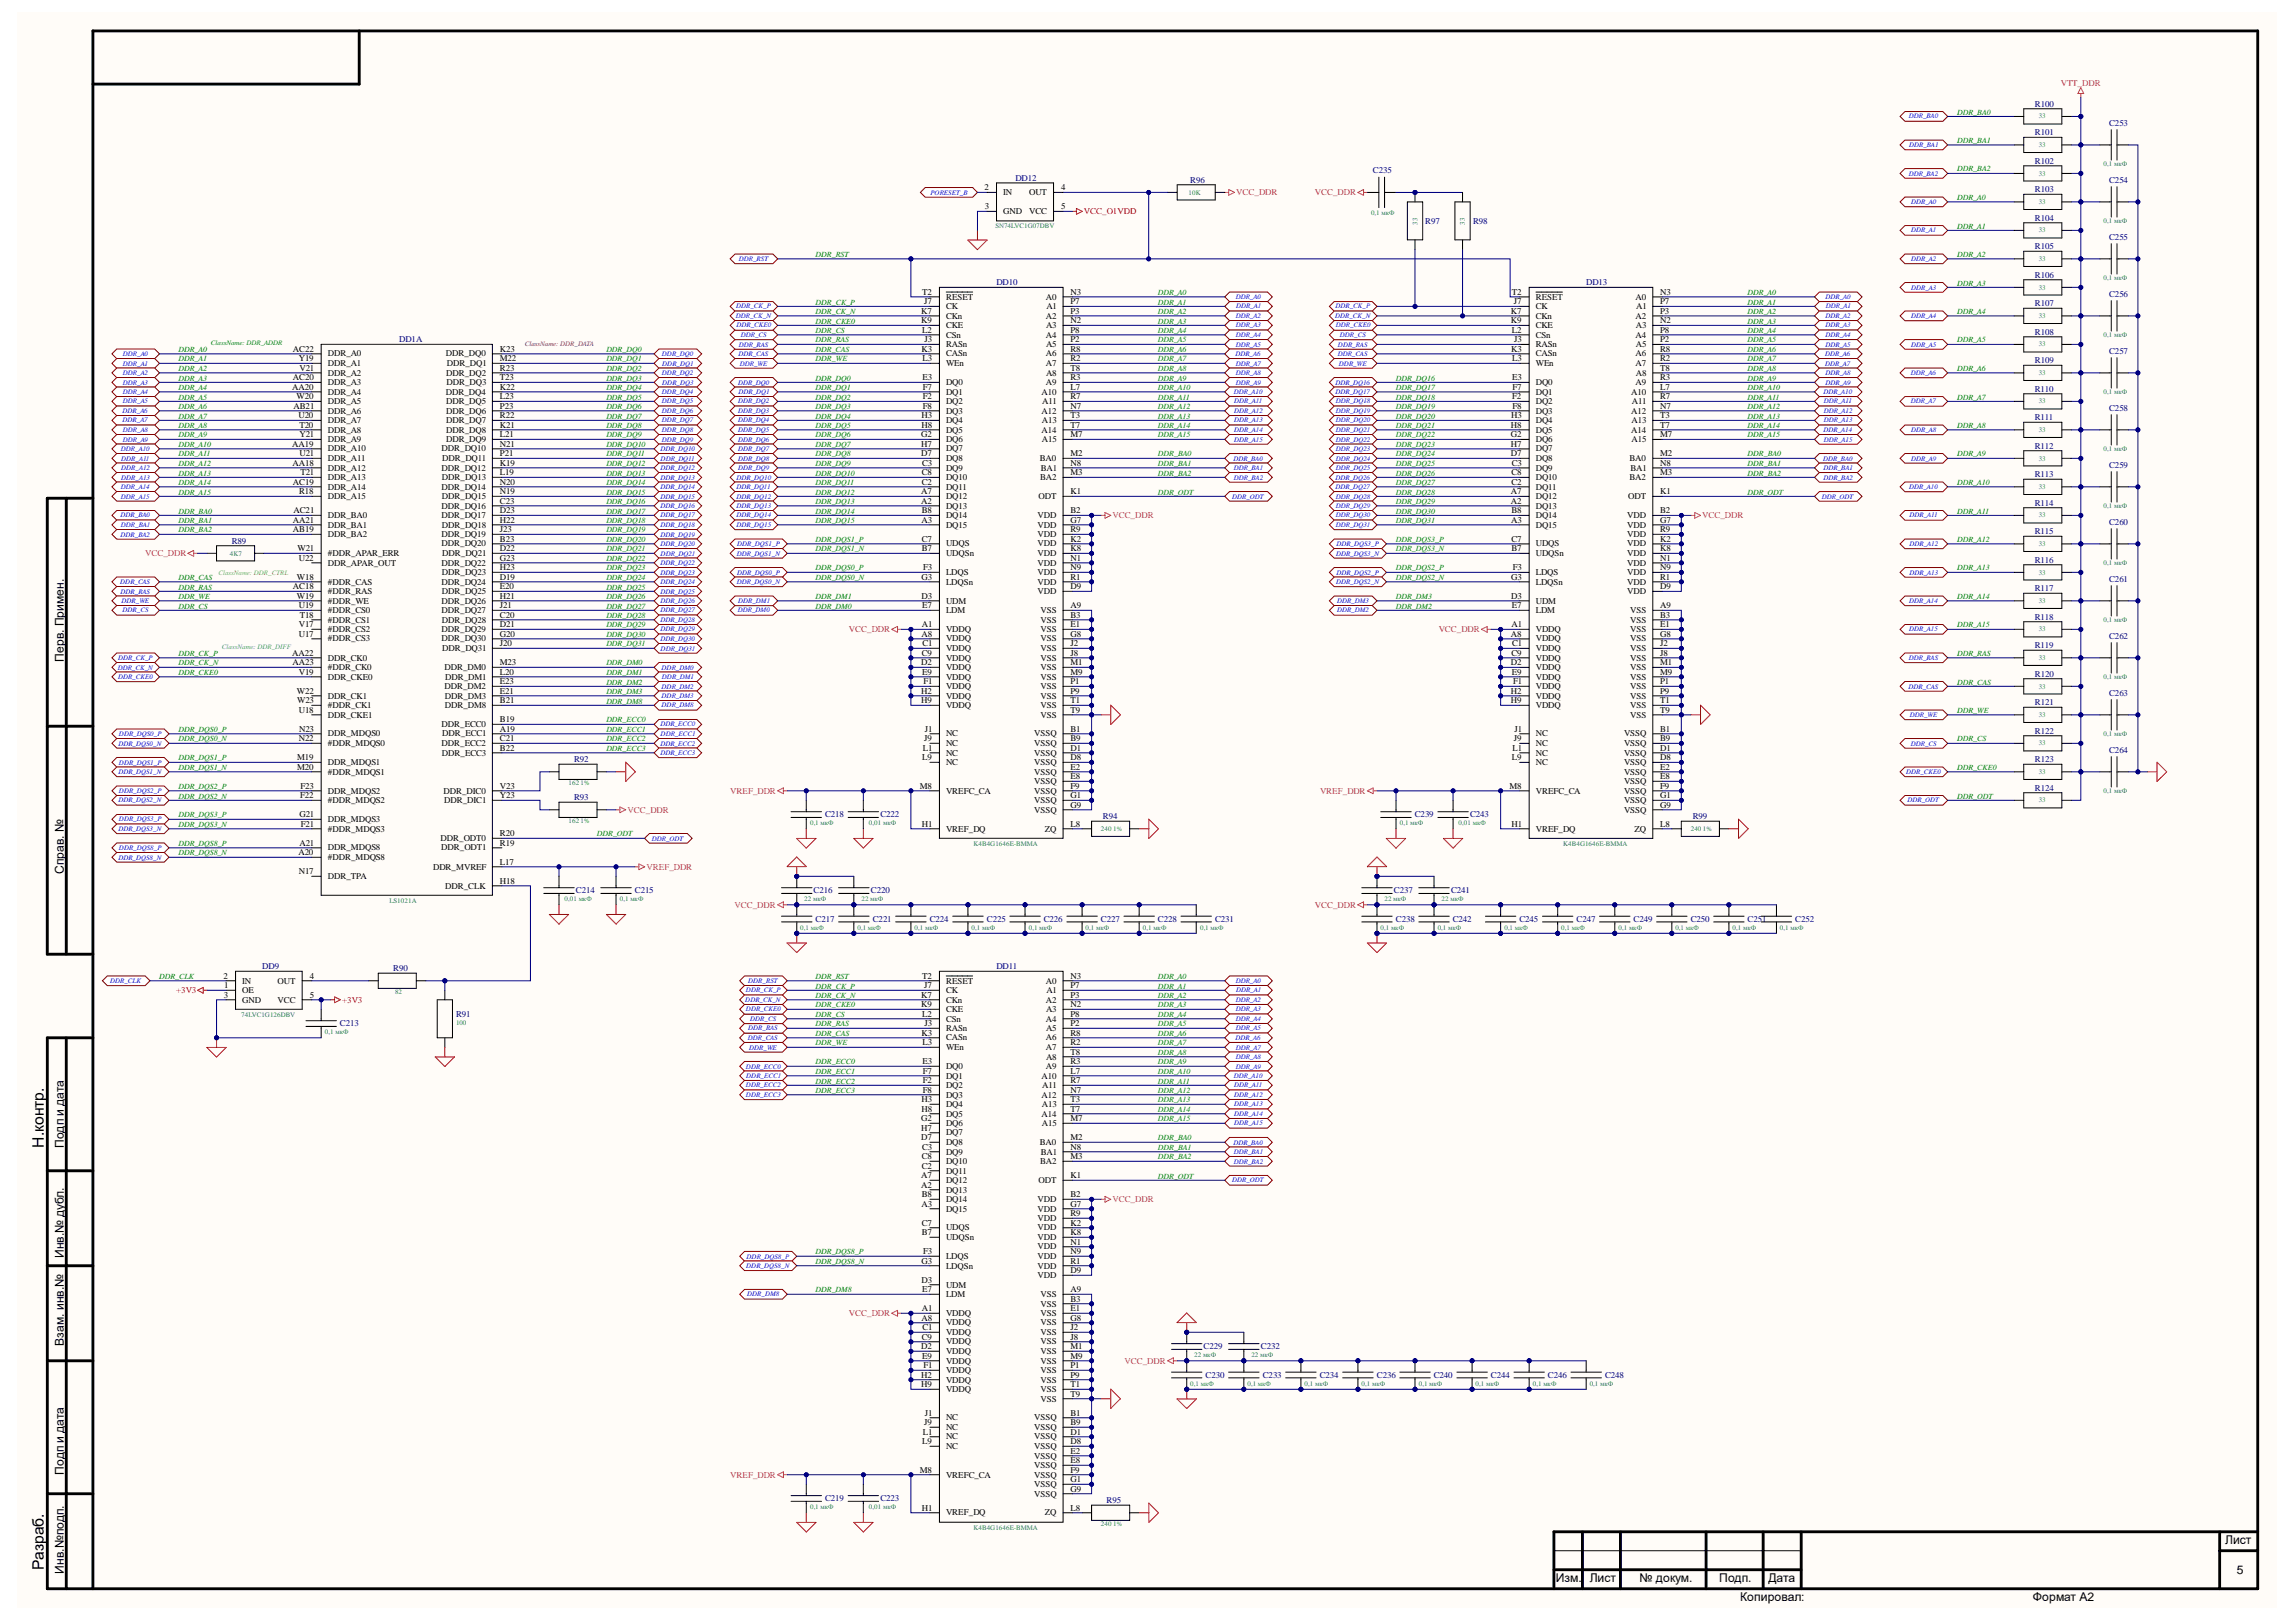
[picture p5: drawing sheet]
<svg xmlns="http://www.w3.org/2000/svg" width="297mm" height="210mm" viewBox="0 0 297 210" stroke-linecap="round" stroke-linejoin="round" font-family="sans-serif">
<defs><g id="words">
<g font-size="2">
<text x="5.7" y="148.5" transform="rotate(-90 5.7 148.5)">Н.контр.</text>
<text x="5.7" y="203.1" transform="rotate(-90 5.7 203.1)">Разраб.</text>
</g>
<g font-size="1.6">
<text x="8.2" y="85.6" transform="rotate(-90 8.2 85.6)">Перв. Примен.</text>
<text x="8.2" y="113.1" transform="rotate(-90 8.2 113.1)">Справ. №</text>
<text x="8.2" y="148.5" transform="rotate(-90 8.2 148.5)">Подп и дата</text>
<text x="8.2" y="162.8" transform="rotate(-90 8.2 162.8)">Инв.№ дубл.</text>
<text x="8.2" y="174.1" transform="rotate(-90 8.2 174.1)">Взам. инв.№</text>
<text x="8.2" y="190.8" transform="rotate(-90 8.2 190.8)">Подп и дата</text>
<text x="8.2" y="203.6" transform="rotate(-90 8.2 203.6)">Инв.№подп.</text>
<text x="287.9" y="199.8">Лист</text>
<text x="289.4" y="203.7">5</text>
<text x="201.3" y="204.7">Изм.</text>
<text x="205.7" y="204.7">Лист</text>
<text x="212.1" y="204.7">№ докум.</text>
<text x="222.4" y="204.7">Подп.</text>
<text x="225.1" y="207.2">Копировал:</text>
<text x="228.8" y="204.7">Дата</text>
<text x="263" y="207.2">Формат А2</text>
</g>
<g font-size="1.1" fill="#da2467">
<text x="266.6" y="11.1">VTT_DDR</text>
<text x="159.9" y="25.3">VCC_DDR</text>
<text x="170.1" y="25.3">VCC_DDR</text>
<text x="18.8" y="72">VCC_DDR</text>
<text x="143.9" y="67">VCC_DDR</text>
<text x="220.2" y="67">VCC_DDR</text>
<text x="109.8" y="81.8">VCC_DDR</text>
<text x="186.1" y="81.8">VCC_DDR</text>
<text x="81.2" y="105.2">VCC_DDR</text>
<text x="94.5" y="102.7">VREF_DDR</text>
<text x="170.8" y="102.7">VREF_DDR</text>
<text x="83.7" y="112.5">VREF_DDR</text>
<text x="95" y="117.4">VCC_DDR</text>
<text x="170.1" y="117.4">VCC_DDR</text>
<text x="143.9" y="155.6">VCC_DDR</text>
<text x="109.8" y="170.3">VCC_DDR</text>
<text x="145.5" y="176.5">VCC_DDR</text>
<text x="94.5" y="191.2">VREF_DDR</text>
</g>
<g font-size="1.1" fill="#000080">
<text x="263.3" y="13.8">R100</text>
<text x="263.3" y="17.5">R101</text>
<text x="272.9" y="16.3">C253</text>
<text x="131.4" y="23.4">DD12</text>
<text x="154" y="23.7">R96</text>
<text x="177.6" y="22.4">C235</text>
<text x="263.3" y="21.2">R102</text>
<text x="272.9" y="23.7">C254</text>
<text x="184.4" y="28.9">R97</text>
<text x="190.6" y="28.9">R98</text>
<text x="263.3" y="24.9">R103</text>
<text x="263.3" y="28.6">R104</text>
<text x="263.3" y="32.2">R105</text>
<text x="263.3" y="36">R106</text>
<text x="272.9" y="31">C255</text>
<text x="128.9" y="36.9">DD10</text>
<text x="205.2" y="36.9">DD13</text>
<text x="263.3" y="39.6">R107</text>
<text x="272.9" y="38.4">C256</text>
<text x="51.6" y="44.3">DD1A</text>
<text x="263.3" y="43.3">R108</text>
<text x="263.3" y="47">R109</text>
<text x="272.9" y="45.8">C257</text>
<text x="263.3" y="50.7">R110</text>
<text x="272.9" y="53.1">C258</text>
<text x="263.3" y="54.4">R111</text>
<text x="263.3" y="58">R112</text>
<text x="263.3" y="61.8">R113</text>
<text x="263.3" y="65.4">R114</text>
<text x="272.9" y="60.5">C259</text>
<text x="30" y="70.3">R89</text>
<text x="263.3" y="69.1">R115</text>
<text x="272.9" y="67.9">C260</text>
<text x="263.3" y="72.8">R116</text>
<text x="263.3" y="76.5">R117</text>
<text x="272.9" y="75.3">C261</text>
<text x="263.3" y="80.2">R118</text>
<text x="263.3" y="83.9">R119</text>
<text x="272.9" y="82.6">C262</text>
<text x="263.3" y="87.6">R120</text>
<text x="263.3" y="91.3">R121</text>
<text x="263.3" y="94.9">R122</text>
<text x="272.9" y="90">C263</text>
<text x="74.3" y="98.6">R92</text>
<text x="263.3" y="98.6">R123</text>
<text x="272.9" y="97.4">C264</text>
<text x="74.3" y="103.5">R93</text>
<text x="106.7" y="105.7">C218</text>
<text x="113.9" y="105.7">C222</text>
<text x="142.7" y="106">R94</text>
<text x="183" y="105.7">C239</text>
<text x="190.2" y="105.7">C243</text>
<text x="219" y="106">R99</text>
<text x="263.3" y="102.3">R124</text>
<text x="74.5" y="115.6">C214</text>
<text x="82.1" y="115.6">C215</text>
<text x="105.3" y="115.6">C216</text>
<text x="105.5" y="119.3">C217</text>
<text x="112.7" y="115.6">C220</text>
<text x="112.9" y="119.3">C221</text>
<text x="120.3" y="119.3">C224</text>
<text x="127.7" y="119.3">C225</text>
<text x="135" y="119.3">C226</text>
<text x="142.4" y="119.3">C227</text>
<text x="149.8" y="119.3">C228</text>
<text x="157.2" y="119.3">C231</text>
<text x="180.3" y="115.6">C237</text>
<text x="180.6" y="119.3">C238</text>
<text x="187.7" y="115.6">C241</text>
<text x="187.9" y="119.3">C242</text>
<text x="196.6" y="119.3">C245</text>
<text x="204" y="119.3">C247</text>
<text x="211.3" y="119.3">C249</text>
<text x="218.7" y="119.3">C250</text>
<text x="226.1" y="119.3">C251</text>
<text x="232.3" y="119.3">C252</text>
<text x="33.9" y="125.4">DD9</text>
<text x="50.9" y="125.7">R90</text>
<text x="128.9" y="125.4">DD11</text>
<text x="59" y="131.6">R91</text>
<text x="44" y="132.8">C213</text>
<text x="155.7" y="174.6">C229</text>
<text x="156" y="178.3">C230</text>
<text x="163.1" y="174.6">C232</text>
<text x="163.4" y="178.3">C233</text>
<text x="170.7" y="178.3">C234</text>
<text x="178.1" y="178.3">C236</text>
<text x="185.5" y="178.3">C240</text>
<text x="192.9" y="178.3">C244</text>
<text x="200.3" y="178.3">C246</text>
<text x="207.7" y="178.3">C248</text>
<text x="106.7" y="194.3">C219</text>
<text x="113.9" y="194.3">C223</text>
<text x="143.2" y="194.5">R95</text>
</g>
<g font-size="1.1">
<text x="127.4" y="24.6">2</text>
<text x="127.4" y="27.1">3</text>
<text x="129.8" y="25.3">IN</text>
<text x="129.8" y="27.7">GND</text>
<text x="133.1" y="25.3">OUT</text>
<text x="133.1" y="27.7">VCC</text>
<text x="137.3" y="24.6">4</text>
<text x="137.3" y="27.1">5</text>
<text x="119.2" y="40.6">K7</text>
<text x="119.2" y="41.8">K9</text>
<text x="119.3" y="38.1">T2</text>
<text x="119.6" y="39.4">J7</text>
<text x="122.4" y="40">CK</text>
<text x="122.4" y="41.2">CKn</text>
<text x="122.4" y="38.8">RESET</text>
<text x="135.3" y="38.8">A0</text>
<text x="135.3" y="41.2">A2</text>
<text x="135.4" y="40">A1</text>
<text x="138.5" y="38.1">N3</text>
<text x="138.5" y="39.4">P7</text>
<text x="138.5" y="40.6">P3</text>
<text x="138.5" y="41.8">N2</text>
<text x="195.5" y="40.6">K7</text>
<text x="195.5" y="41.8">K9</text>
<text x="195.6" y="38.1">T2</text>
<text x="195.9" y="39.4">J7</text>
<text x="198.7" y="40">CK</text>
<text x="198.7" y="41.2">CKn</text>
<text x="198.7" y="38.8">RESET</text>
<text x="211.6" y="38.8">A0</text>
<text x="211.6" y="41.2">A2</text>
<text x="211.7" y="40">A1</text>
<text x="214.8" y="38.1">N3</text>
<text x="214.8" y="39.4">P7</text>
<text x="214.8" y="40.6">P3</text>
<text x="214.8" y="41.8">N2</text>
<text x="37.9" y="45.5">AC22</text>
<text x="38.7" y="46.8">Y19</text>
<text x="38.7" y="48">V21</text>
<text x="42.4" y="46.1">DDR_A0</text>
<text x="42.4" y="47.4">DDR_A1</text>
<text x="57.7" y="46.1">DDR_DQ0</text>
<text x="57.8" y="47.4">DDR_DQ1</text>
<text x="64.7" y="45.5">K23</text>
<text x="64.7" y="46.8">M22</text>
<text x="64.7" y="48">R23</text>
<text x="119.2" y="45.5">K3</text>
<text x="119.3" y="43.1">L2</text>
<text x="119.3" y="46.8">L3</text>
<text x="119.6" y="44.3">J3</text>
<text x="122.4" y="42.5">CKE</text>
<text x="122.4" y="43.7">CSn</text>
<text x="122.4" y="44.9">RASn</text>
<text x="122.4" y="46.1">CASn</text>
<text x="122.4" y="47.4">WEn</text>
<text x="135.3" y="43.7">A4</text>
<text x="135.3" y="46.1">A6</text>
<text x="135.3" y="47.4">A7</text>
<text x="135.3" y="42.5">A3</text>
<text x="135.3" y="44.9">A5</text>
<text x="138.5" y="43.1">P8</text>
<text x="138.5" y="44.3">P2</text>
<text x="138.5" y="45.5">R8</text>
<text x="138.5" y="46.8">R2</text>
<text x="138.5" y="48">T8</text>
<text x="195.5" y="45.5">K3</text>
<text x="195.6" y="43.1">L2</text>
<text x="195.6" y="46.8">L3</text>
<text x="195.9" y="44.3">J3</text>
<text x="198.7" y="42.5">CKE</text>
<text x="198.7" y="43.7">CSn</text>
<text x="198.7" y="44.9">RASn</text>
<text x="198.7" y="46.1">CASn</text>
<text x="198.7" y="47.4">WEn</text>
<text x="211.6" y="43.7">A4</text>
<text x="211.6" y="46.1">A6</text>
<text x="211.6" y="47.4">A7</text>
<text x="211.6" y="42.5">A3</text>
<text x="211.6" y="44.9">A5</text>
<text x="214.8" y="43.1">P8</text>
<text x="214.8" y="44.3">P2</text>
<text x="214.8" y="45.5">R8</text>
<text x="214.8" y="46.8">R2</text>
<text x="214.8" y="48">T8</text>
<text x="37.8" y="50.4">AA20</text>
<text x="37.9" y="49.2">AC20</text>
<text x="38" y="52.9">AB21</text>
<text x="38.4" y="51.7">W20</text>
<text x="42.4" y="48.6">DDR_A2</text>
<text x="42.4" y="49.9">DDR_A3</text>
<text x="42.4" y="51.1">DDR_A4</text>
<text x="42.4" y="52.3">DDR_A5</text>
<text x="42.4" y="53.5">DDR_A6</text>
<text x="57.7" y="51.1">DDR_DQ4</text>
<text x="57.7" y="48.6">DDR_DQ2</text>
<text x="57.7" y="52.3">DDR_DQ5</text>
<text x="57.7" y="53.5">DDR_DQ6</text>
<text x="57.8" y="49.9">DDR_DQ3</text>
<text x="64.7" y="49.2">T23</text>
<text x="64.7" y="50.4">K22</text>
<text x="64.7" y="51.7">L23</text>
<text x="64.7" y="52.9">P23</text>
<text x="119.3" y="49.2">E3</text>
<text x="119.4" y="50.4">F7</text>
<text x="119.4" y="51.7">F2</text>
<text x="119.4" y="52.9">F8</text>
<text x="122.4" y="49.9">DQ0</text>
<text x="122.4" y="51.1">DQ1</text>
<text x="122.4" y="52.3">DQ2</text>
<text x="122.4" y="53.5">DQ3</text>
<text x="134.7" y="51.1">A10</text>
<text x="134.7" y="53.5">A12</text>
<text x="134.8" y="52.3">A11</text>
<text x="135.3" y="49.9">A9</text>
<text x="135.3" y="48.6">A8</text>
<text x="138.5" y="49.2">R3</text>
<text x="138.5" y="50.4">L7</text>
<text x="138.5" y="51.7">R7</text>
<text x="138.5" y="52.9">N7</text>
<text x="195.6" y="49.2">E3</text>
<text x="195.6" y="51.7">F2</text>
<text x="195.7" y="50.4">F7</text>
<text x="195.7" y="52.9">F8</text>
<text x="198.7" y="49.9">DQ0</text>
<text x="198.7" y="51.1">DQ1</text>
<text x="198.7" y="52.3">DQ2</text>
<text x="198.7" y="53.5">DQ3</text>
<text x="211" y="51.1">A10</text>
<text x="211" y="53.5">A12</text>
<text x="211.1" y="52.3">A11</text>
<text x="211.6" y="49.9">A9</text>
<text x="211.6" y="48.6">A8</text>
<text x="214.8" y="49.2">R3</text>
<text x="214.8" y="50.4">L7</text>
<text x="214.8" y="51.7">R7</text>
<text x="214.8" y="52.9">N7</text>
<text x="37.8" y="57.8">AA19</text>
<text x="38.6" y="54.1">U20</text>
<text x="38.7" y="55.3">T20</text>
<text x="38.7" y="56.6">Y21</text>
<text x="38.7" y="59.1">U21</text>
<text x="42.4" y="54.8">DDR_A7</text>
<text x="42.4" y="56">DDR_A8</text>
<text x="42.4" y="57.2">DDR_A9</text>
<text x="42.4" y="58.4">DDR_A10</text>
<text x="42.4" y="59.7">DDR_A11</text>
<text x="57.1" y="58.4">DDR_DQ10</text>
<text x="57.2" y="59.7">DDR_DQ11</text>
<text x="57.7" y="54.8">DDR_DQ7</text>
<text x="57.7" y="56">DDR_DQ8</text>
<text x="57.7" y="57.2">DDR_DQ9</text>
<text x="64.7" y="54.1">R22</text>
<text x="64.7" y="55.3">K21</text>
<text x="64.7" y="56.6">L21</text>
<text x="64.7" y="57.8">N21</text>
<text x="64.7" y="59.1">P21</text>
<text x="119.2" y="56.6">G2</text>
<text x="119.2" y="57.8">H7</text>
<text x="119.2" y="59.1">D7</text>
<text x="119.2" y="54.1">H3</text>
<text x="119.2" y="55.3">H8</text>
<text x="122.4" y="54.8">DQ4</text>
<text x="122.4" y="56">DQ5</text>
<text x="122.4" y="57.2">DQ6</text>
<text x="122.4" y="58.4">DQ7</text>
<text x="122.4" y="59.7">DQ8</text>
<text x="134.5" y="59.7">BA0</text>
<text x="134.7" y="56">A14</text>
<text x="134.8" y="54.8">A13</text>
<text x="134.8" y="57.2">A15</text>
<text x="138.5" y="54.1">T3</text>
<text x="138.5" y="59.1">M2</text>
<text x="138.5" y="55.3">T7</text>
<text x="138.5" y="56.6">M7</text>
<text x="195.5" y="55.3">H8</text>
<text x="195.5" y="56.6">G2</text>
<text x="195.5" y="57.8">H7</text>
<text x="195.5" y="59.1">D7</text>
<text x="195.5" y="54.1">H3</text>
<text x="198.7" y="54.8">DQ4</text>
<text x="198.7" y="56">DQ5</text>
<text x="198.7" y="57.2">DQ6</text>
<text x="198.7" y="58.4">DQ7</text>
<text x="198.7" y="59.7">DQ8</text>
<text x="210.8" y="59.7">BA0</text>
<text x="211" y="56">A14</text>
<text x="211.1" y="54.8">A13</text>
<text x="211.1" y="57.2">A15</text>
<text x="214.8" y="54.1">T3</text>
<text x="214.8" y="59.1">M2</text>
<text x="214.8" y="55.3">T7</text>
<text x="214.8" y="56.6">M7</text>
<text x="37.9" y="60.3">AA18</text>
<text x="37.9" y="62.7">AC19</text>
<text x="38.7" y="64">R18</text>
<text x="38.9" y="61.5">T21</text>
<text x="42.4" y="60.9">DDR_A12</text>
<text x="42.4" y="62.1">DDR_A13</text>
<text x="42.4" y="63.4">DDR_A14</text>
<text x="42.4" y="64.6">DDR_A15</text>
<text x="57.1" y="60.9">DDR_DQ12</text>
<text x="57.1" y="63.4">DDR_DQ14</text>
<text x="57.1" y="65.8">DDR_DQ16</text>
<text x="57.2" y="62.1">DDR_DQ13</text>
<text x="57.2" y="64.6">DDR_DQ15</text>
<text x="64.7" y="60.3">K19</text>
<text x="64.7" y="61.5">L19</text>
<text x="64.7" y="62.7">N20</text>
<text x="64.7" y="64">N19</text>
<text x="64.7" y="65.2">C23</text>
<text x="119.2" y="64">A7</text>
<text x="119.2" y="65.2">A2</text>
<text x="119.3" y="62.7">C2</text>
<text x="119.3" y="61.5">C8</text>
<text x="119.3" y="60.3">C3</text>
<text x="122.4" y="60.9">DQ9</text>
<text x="122.4" y="64.6">DQ12</text>
<text x="122.4" y="63.4">DQ11</text>
<text x="122.4" y="62.1">DQ10</text>
<text x="122.4" y="65.8">DQ13</text>
<text x="134.4" y="64.6">ODT</text>
<text x="134.6" y="62.1">BA2</text>
<text x="134.7" y="60.9">BA1</text>
<text x="138.5" y="60.3">N8</text>
<text x="138.5" y="61.5">M3</text>
<text x="138.5" y="64">K1</text>
<text x="195.5" y="64">A7</text>
<text x="195.5" y="65.2">A2</text>
<text x="195.6" y="62.7">C2</text>
<text x="195.6" y="61.5">C8</text>
<text x="195.6" y="60.3">C3</text>
<text x="198.7" y="60.9">DQ9</text>
<text x="198.7" y="64.6">DQ12</text>
<text x="198.7" y="63.4">DQ11</text>
<text x="198.7" y="62.1">DQ10</text>
<text x="198.7" y="65.8">DQ13</text>
<text x="210.7" y="64.6">ODT</text>
<text x="210.8" y="62.1">BA2</text>
<text x="211" y="60.9">BA1</text>
<text x="214.8" y="60.3">N8</text>
<text x="214.8" y="61.5">M3</text>
<text x="214.8" y="64">K1</text>
<text x="37.9" y="67.6">AA21</text>
<text x="37.9" y="68.9">AB19</text>
<text x="38" y="66.4">AC21</text>
<text x="38.5" y="71.4">W21</text>
<text x="42.4" y="67">DDR_BA0</text>
<text x="42.4" y="68.3">DDR_BA1</text>
<text x="42.4" y="69.5">DDR_BA2</text>
<text x="42.4" y="72">#DDR_APAR_ERR</text>
<text x="57.1" y="67">DDR_DQ17</text>
<text x="57.1" y="69.5">DDR_DQ19</text>
<text x="57.1" y="70.7">DDR_DQ20</text>
<text x="57.2" y="68.3">DDR_DQ18</text>
<text x="57.2" y="72">DDR_DQ21</text>
<text x="64.7" y="66.4">D23</text>
<text x="64.7" y="67.6">H22</text>
<text x="64.7" y="68.9">J23</text>
<text x="64.7" y="70.1">B23</text>
<text x="64.7" y="71.4">D22</text>
<text x="119.2" y="67.6">A3</text>
<text x="119.3" y="71.4">B7</text>
<text x="119.3" y="70.1">C7</text>
<text x="119.3" y="66.4">B8</text>
<text x="122.4" y="72">UDQSn</text>
<text x="122.4" y="70.7">UDQS</text>
<text x="122.4" y="67">DQ14</text>
<text x="122.4" y="68.3">DQ15</text>
<text x="134.2" y="68.3">VDD</text>
<text x="134.2" y="67">VDD</text>
<text x="134.2" y="72">VDD</text>
<text x="134.2" y="70.7">VDD</text>
<text x="134.2" y="69.5">VDD</text>
<text x="138.5" y="67.6">G7</text>
<text x="138.5" y="66.4">B2</text>
<text x="138.5" y="71.4">K8</text>
<text x="138.5" y="70.1">K2</text>
<text x="138.5" y="68.9">R9</text>
<text x="195.5" y="67.6">A3</text>
<text x="195.6" y="71.4">B7</text>
<text x="195.6" y="70.1">C7</text>
<text x="195.6" y="66.4">B8</text>
<text x="198.7" y="72">UDQSn</text>
<text x="198.7" y="70.7">UDQS</text>
<text x="198.7" y="67">DQ14</text>
<text x="198.7" y="68.3">DQ15</text>
<text x="210.5" y="68.3">VDD</text>
<text x="210.5" y="67">VDD</text>
<text x="210.5" y="72">VDD</text>
<text x="210.5" y="70.7">VDD</text>
<text x="210.5" y="69.5">VDD</text>
<text x="214.8" y="67.6">G7</text>
<text x="214.8" y="66.4">B2</text>
<text x="214.8" y="71.4">K8</text>
<text x="214.8" y="70.1">K2</text>
<text x="214.8" y="68.9">R9</text>
<text x="37.9" y="76.3">AC18</text>
<text x="38.4" y="75">W18</text>
<text x="38.4" y="77.5">W19</text>
<text x="38.7" y="72.6">U22</text>
<text x="42.4" y="73.2">DDR_APAR_OUT</text>
<text x="42.4" y="75.7">#DDR_CAS</text>
<text x="42.4" y="76.9">#DDR_RAS</text>
<text x="57.1" y="73.2">DDR_DQ22</text>
<text x="57.1" y="75.7">DDR_DQ24</text>
<text x="57.2" y="74.4">DDR_DQ23</text>
<text x="57.2" y="76.9">DDR_DQ25</text>
<text x="64.7" y="72.6">G23</text>
<text x="64.7" y="73.8">H23</text>
<text x="64.7" y="75">D19</text>
<text x="64.7" y="76.3">E20</text>
<text x="64.7" y="77.5">H21</text>
<text x="119.2" y="77.5">D3</text>
<text x="119.2" y="75">G3</text>
<text x="119.4" y="73.8">F3</text>
<text x="122.4" y="75.7">LDQSn</text>
<text x="122.4" y="74.4">LDQS</text>
<text x="134.2" y="73.2">VDD</text>
<text x="134.2" y="74.4">VDD</text>
<text x="134.2" y="75.7">VDD</text>
<text x="134.2" y="76.9">VDD</text>
<text x="138.5" y="72.6">N1</text>
<text x="138.5" y="73.8">N9</text>
<text x="138.5" y="75">R1</text>
<text x="138.5" y="76.3">D9</text>
<text x="195.5" y="77.5">D3</text>
<text x="195.5" y="75">G3</text>
<text x="195.7" y="73.8">F3</text>
<text x="198.7" y="75.7">LDQSn</text>
<text x="198.7" y="74.4">LDQS</text>
<text x="210.5" y="73.2">VDD</text>
<text x="210.5" y="74.4">VDD</text>
<text x="210.5" y="75.7">VDD</text>
<text x="210.5" y="76.9">VDD</text>
<text x="214.8" y="72.6">N1</text>
<text x="214.8" y="73.8">N9</text>
<text x="214.8" y="75">R1</text>
<text x="214.8" y="76.3">D9</text>
<text x="38.7" y="78.7">U19</text>
<text x="38.7" y="81.2">V17</text>
<text x="38.7" y="82.4">U17</text>
<text x="38.8" y="79.9">T18</text>
<text x="42.4" y="78.1">#DDR_WE</text>
<text x="42.4" y="79.3">#DDR_CS0</text>
<text x="42.4" y="80.6">#DDR_CS1</text>
<text x="42.4" y="81.8">#DDR_CS2</text>
<text x="42.4" y="83">#DDR_CS3</text>
<text x="57.1" y="78.1">DDR_DQ26</text>
<text x="57.1" y="79.3">DDR_DQ27</text>
<text x="57.1" y="81.8">DDR_DQ29</text>
<text x="57.1" y="83">DDR_DQ30</text>
<text x="57.2" y="80.6">DDR_DQ28</text>
<text x="64.7" y="78.7">J21</text>
<text x="64.7" y="79.9">C20</text>
<text x="64.7" y="81.2">D21</text>
<text x="64.7" y="82.4">G20</text>
<text x="64.7" y="83.6">J20</text>
<text x="119.2" y="82.4">A8</text>
<text x="119.3" y="81.2">A1</text>
<text x="119.3" y="78.7">E7</text>
<text x="119.3" y="83.6">C1</text>
<text x="122.4" y="81.8">VDDQ</text>
<text x="122.4" y="78.1">UDM</text>
<text x="122.4" y="83">VDDQ</text>
<text x="122.4" y="79.3">LDM</text>
<text x="134.6" y="79.3">VSS</text>
<text x="134.6" y="80.6">VSS</text>
<text x="134.6" y="81.8">VSS</text>
<text x="134.6" y="83">VSS</text>
<text x="138.5" y="78.7">A9</text>
<text x="138.5" y="79.9">B3</text>
<text x="138.5" y="81.2">E1</text>
<text x="138.5" y="82.4">G8</text>
<text x="138.5" y="83.6">J2</text>
<text x="195.5" y="82.4">A8</text>
<text x="195.6" y="81.2">A1</text>
<text x="195.6" y="78.7">E7</text>
<text x="195.6" y="83.6">C1</text>
<text x="198.7" y="81.8">VDDQ</text>
<text x="198.7" y="78.1">UDM</text>
<text x="198.7" y="83">VDDQ</text>
<text x="198.7" y="79.3">LDM</text>
<text x="210.9" y="79.3">VSS</text>
<text x="210.9" y="80.6">VSS</text>
<text x="210.9" y="81.8">VSS</text>
<text x="210.9" y="83">VSS</text>
<text x="214.8" y="78.7">A9</text>
<text x="214.8" y="79.9">B3</text>
<text x="214.8" y="81.2">E1</text>
<text x="214.8" y="82.4">G8</text>
<text x="214.8" y="83.6">J2</text>
<text x="37.8" y="84.9">AA22</text>
<text x="37.9" y="86.1">AA23</text>
<text x="38.4" y="89.8">W22</text>
<text x="38.7" y="87.3">V19</text>
<text x="42.4" y="85.5">DDR_CK0</text>
<text x="42.4" y="86.7">#DDR_CK0</text>
<text x="42.4" y="88">DDR_CKE0</text>
<text x="57.2" y="84.2">DDR_DQ31</text>
<text x="57.5" y="86.7">DDR_DM0</text>
<text x="57.5" y="89.2">DDR_DM2</text>
<text x="57.6" y="88">DDR_DM1</text>
<text x="64.7" y="86.1">M23</text>
<text x="64.7" y="87.3">L20</text>
<text x="64.7" y="88.6">E23</text>
<text x="64.7" y="89.8">E21</text>
<text x="119.2" y="86.1">D2</text>
<text x="119.2" y="89.8">H2</text>
<text x="119.3" y="84.9">C9</text>
<text x="119.3" y="87.3">E9</text>
<text x="119.5" y="88.6">F1</text>
<text x="122.4" y="86.7">VDDQ</text>
<text x="122.4" y="84.2">VDDQ</text>
<text x="122.4" y="85.5">VDDQ</text>
<text x="122.4" y="88">VDDQ</text>
<text x="122.4" y="89.2">VDDQ</text>
<text x="134.6" y="85.5">VSS</text>
<text x="134.6" y="84.2">VSS</text>
<text x="134.6" y="86.7">VSS</text>
<text x="134.6" y="88">VSS</text>
<text x="134.6" y="89.2">VSS</text>
<text x="138.5" y="84.9">J8</text>
<text x="138.5" y="86.1">M1</text>
<text x="138.5" y="87.3">M9</text>
<text x="138.5" y="88.6">P1</text>
<text x="138.5" y="89.8">P9</text>
<text x="195.5" y="86.1">D2</text>
<text x="195.5" y="89.8">H2</text>
<text x="195.6" y="84.9">C9</text>
<text x="195.6" y="87.3">E9</text>
<text x="195.8" y="88.6">F1</text>
<text x="198.7" y="86.7">VDDQ</text>
<text x="198.7" y="84.2">VDDQ</text>
<text x="198.7" y="85.5">VDDQ</text>
<text x="198.7" y="88">VDDQ</text>
<text x="198.7" y="89.2">VDDQ</text>
<text x="210.9" y="85.5">VSS</text>
<text x="210.9" y="84.2">VSS</text>
<text x="210.9" y="86.7">VSS</text>
<text x="210.9" y="88">VSS</text>
<text x="210.9" y="89.2">VSS</text>
<text x="214.8" y="84.9">J8</text>
<text x="214.8" y="86.1">M1</text>
<text x="214.8" y="87.3">M9</text>
<text x="214.8" y="88.6">P1</text>
<text x="214.8" y="89.8">P9</text>
<text x="38.4" y="91">W23</text>
<text x="38.7" y="92.2">U18</text>
<text x="38.7" y="95.9">N22</text>
<text x="38.7" y="94.7">N23</text>
<text x="42.4" y="90.4">DDR_CK1</text>
<text x="42.4" y="91.6">#DDR_CK1</text>
<text x="42.4" y="92.9">DDR_CKE1</text>
<text x="42.4" y="95.3">DDR_MDQS0</text>
<text x="57.1" y="94.1">DDR_ECC0</text>
<text x="57.2" y="95.3">DDR_ECC1</text>
<text x="57.6" y="90.4">DDR_DM3</text>
<text x="57.6" y="91.6">DDR_DM8</text>
<text x="64.7" y="91">B21</text>
<text x="64.7" y="93.5">B19</text>
<text x="64.7" y="94.7">A19</text>
<text x="64.7" y="95.9">C21</text>
<text x="119.2" y="91">H9</text>
<text x="119.6" y="95.9">J9</text>
<text x="119.6" y="94.7">J1</text>
<text x="122.4" y="95.3">NC</text>
<text x="122.4" y="90.4">VDDQ</text>
<text x="122.4" y="91.6">VDDQ</text>
<text x="133.8" y="95.3">VSSQ</text>
<text x="134.6" y="90.4">VSS</text>
<text x="134.6" y="91.6">VSS</text>
<text x="134.6" y="92.9">VSS</text>
<text x="138.5" y="95.9">B9</text>
<text x="138.5" y="94.7">B1</text>
<text x="138.5" y="91">T1</text>
<text x="138.5" y="92.2">T9</text>
<text x="195.5" y="91">H9</text>
<text x="195.9" y="95.9">J9</text>
<text x="195.9" y="94.7">J1</text>
<text x="198.7" y="95.3">NC</text>
<text x="198.7" y="90.4">VDDQ</text>
<text x="198.7" y="91.6">VDDQ</text>
<text x="210.1" y="95.3">VSSQ</text>
<text x="210.9" y="90.4">VSS</text>
<text x="210.9" y="91.6">VSS</text>
<text x="210.9" y="92.9">VSS</text>
<text x="214.8" y="95.9">B9</text>
<text x="214.8" y="94.7">B1</text>
<text x="214.8" y="91">T1</text>
<text x="214.8" y="92.2">T9</text>
<text x="38.4" y="98.4">M19</text>
<text x="38.4" y="99.6">M20</text>
<text x="42.4" y="99">DDR_MDQS1</text>
<text x="42.4" y="96.5">#DDR_MDQS0</text>
<text x="42.4" y="100.3">#DDR_MDQS1</text>
<text x="57.1" y="96.5">DDR_ECC2</text>
<text x="57.2" y="97.8">DDR_ECC3</text>
<text x="64.7" y="97.2">B22</text>
<text x="119.3" y="98.4">L9</text>
<text x="119.4" y="97.2">L1</text>
<text x="122.4" y="96.5">NC</text>
<text x="122.4" y="97.8">NC</text>
<text x="122.4" y="99">NC</text>
<text x="133.8" y="96.5">VSSQ</text>
<text x="133.8" y="99">VSSQ</text>
<text x="133.8" y="100.3">VSSQ</text>
<text x="133.8" y="101.5">VSSQ</text>
<text x="133.8" y="97.8">VSSQ</text>
<text x="138.5" y="98.4">D8</text>
<text x="138.5" y="99.6">E2</text>
<text x="138.5" y="100.8">E8</text>
<text x="138.5" y="97.2">D1</text>
<text x="195.6" y="98.4">L9</text>
<text x="195.7" y="97.2">L1</text>
<text x="198.7" y="96.5">NC</text>
<text x="198.7" y="97.8">NC</text>
<text x="198.7" y="99">NC</text>
<text x="210.1" y="96.5">VSSQ</text>
<text x="210.1" y="99">VSSQ</text>
<text x="210.1" y="100.3">VSSQ</text>
<text x="210.1" y="101.5">VSSQ</text>
<text x="210.1" y="97.8">VSSQ</text>
<text x="214.8" y="98.4">D8</text>
<text x="214.8" y="99.6">E2</text>
<text x="214.8" y="100.8">E8</text>
<text x="214.8" y="97.2">D1</text>
<text x="38.7" y="105.7">G21</text>
<text x="38.8" y="103.3">F22</text>
<text x="38.9" y="102.1">F23</text>
<text x="38.9" y="107">F21</text>
<text x="42.4" y="102.7">DDR_MDQS2</text>
<text x="42.4" y="106.4">DDR_MDQS3</text>
<text x="42.4" y="103.9">#DDR_MDQS2</text>
<text x="42.4" y="107.6">#DDR_MDQS3</text>
<text x="57.4" y="102.7">DDR_DIC0</text>
<text x="57.5" y="103.9">DDR_DIC1</text>
<text x="64.7" y="102.1">V23</text>
<text x="64.7" y="103.3">Y23</text>
<text x="119" y="102.1">M8</text>
<text x="119.3" y="107">H1</text>
<text x="122.4" y="102.7">VREFC_CA</text>
<text x="122.4" y="107.6">VREF_DQ</text>
<text x="133.8" y="102.7">VSSQ</text>
<text x="133.8" y="103.9">VSSQ</text>
<text x="133.8" y="105.2">VSSQ</text>
<text x="135.2" y="107.6">ZQ</text>
<text x="138.5" y="102.1">F9</text>
<text x="138.5" y="103.3">G1</text>
<text x="138.5" y="107">L8</text>
<text x="138.5" y="104.5">G9</text>
<text x="195.3" y="102.1">M8</text>
<text x="195.6" y="107">H1</text>
<text x="198.7" y="102.7">VREFC_CA</text>
<text x="198.7" y="107.6">VREF_DQ</text>
<text x="210.1" y="102.7">VSSQ</text>
<text x="210.1" y="103.9">VSSQ</text>
<text x="210.1" y="105.2">VSSQ</text>
<text x="211.5" y="107.6">ZQ</text>
<text x="214.8" y="102.1">F9</text>
<text x="214.8" y="103.3">G1</text>
<text x="214.8" y="107">L8</text>
<text x="214.8" y="104.5">G9</text>
<text x="38.6" y="110.7">A20</text>
<text x="38.7" y="113.1">N17</text>
<text x="38.7" y="109.5">A21</text>
<text x="42.4" y="110.1">DDR_MDQS8</text>
<text x="42.4" y="111.3">#DDR_MDQS8</text>
<text x="42.4" y="113.8">DDR_TPA</text>
<text x="56" y="112.5">DDR_MVREF</text>
<text x="57" y="108.8">DDR_ODT0</text>
<text x="57.1" y="110.1">DDR_ODT1</text>
<text x="64.7" y="108.2">R20</text>
<text x="64.7" y="109.5">R19</text>
<text x="64.7" y="111.9">L17</text>
<text x="57.6" y="115">DDR_CLK</text>
<text x="64.7" y="114.4">H18</text>
<text x="28.9" y="126.7">2</text>
<text x="29" y="129.1">3</text>
<text x="29" y="127.9">1</text>
<text x="31.3" y="127.3">IN</text>
<text x="31.3" y="128.5">OE</text>
<text x="31.3" y="129.7">GND</text>
<text x="35.9" y="127.3">OUT</text>
<text x="35.9" y="129.7">VCC</text>
<text x="40.1" y="126.7">4</text>
<text x="40.1" y="129.1">5</text>
<text x="119.2" y="129.1">K7</text>
<text x="119.2" y="130.3">K9</text>
<text x="119.3" y="131.6">L2</text>
<text x="119.3" y="126.7">T2</text>
<text x="119.6" y="127.9">J7</text>
<text x="122.4" y="128.5">CK</text>
<text x="122.4" y="129.7">CKn</text>
<text x="122.4" y="131">CKE</text>
<text x="122.4" y="127.3">RESET</text>
<text x="135.3" y="127.3">A0</text>
<text x="135.3" y="129.7">A2</text>
<text x="135.3" y="131">A3</text>
<text x="135.4" y="128.5">A1</text>
<text x="138.5" y="126.7">N3</text>
<text x="138.5" y="127.9">P7</text>
<text x="138.5" y="129.1">P3</text>
<text x="138.5" y="130.3">N2</text>
<text x="138.5" y="131.6">P8</text>
<text x="119.2" y="134.1">K3</text>
<text x="119.3" y="135.3">L3</text>
<text x="119.3" y="137.7">E3</text>
<text x="119.6" y="132.8">J3</text>
<text x="122.4" y="132.2">CSn</text>
<text x="122.4" y="133.4">RASn</text>
<text x="122.4" y="134.6">CASn</text>
<text x="122.4" y="135.9">WEn</text>
<text x="135.3" y="132.2">A4</text>
<text x="135.3" y="134.6">A6</text>
<text x="135.3" y="135.9">A7</text>
<text x="135.3" y="133.4">A5</text>
<text x="135.3" y="137.1">A8</text>
<text x="138.5" y="132.8">P2</text>
<text x="138.5" y="134.1">R8</text>
<text x="138.5" y="135.3">R2</text>
<text x="138.5" y="136.5">T8</text>
<text x="138.5" y="137.7">R3</text>
<text x="119.2" y="142.6">H3</text>
<text x="119.2" y="143.9">H8</text>
<text x="119.4" y="139">F7</text>
<text x="119.4" y="140.2">F2</text>
<text x="119.4" y="141.4">F8</text>
<text x="122.4" y="138.4">DQ0</text>
<text x="122.4" y="139.6">DQ1</text>
<text x="122.4" y="140.8">DQ2</text>
<text x="122.4" y="142">DQ3</text>
<text x="122.4" y="143.3">DQ4</text>
<text x="134.7" y="139.6">A10</text>
<text x="134.7" y="142">A12</text>
<text x="134.8" y="143.3">A13</text>
<text x="134.8" y="140.8">A11</text>
<text x="135.3" y="138.4">A9</text>
<text x="138.5" y="139">L7</text>
<text x="138.5" y="140.2">R7</text>
<text x="138.5" y="141.4">N7</text>
<text x="138.5" y="142.6">T3</text>
<text x="138.5" y="143.9">T7</text>
<text x="119.2" y="145.1">G2</text>
<text x="119.2" y="146.3">H7</text>
<text x="119.2" y="147.6">D7</text>
<text x="119.3" y="148.8">C3</text>
<text x="122.4" y="144.5">DQ5</text>
<text x="122.4" y="145.7">DQ6</text>
<text x="122.4" y="146.9">DQ7</text>
<text x="122.4" y="149.4">DQ9</text>
<text x="122.4" y="148.2">DQ8</text>
<text x="134.5" y="148.2">BA0</text>
<text x="134.7" y="149.4">BA1</text>
<text x="134.7" y="144.5">A14</text>
<text x="134.8" y="145.7">A15</text>
<text x="138.5" y="147.6">M2</text>
<text x="138.5" y="148.8">N8</text>
<text x="138.5" y="145.1">M7</text>
<text x="119.2" y="152.5">A7</text>
<text x="119.2" y="153.7">A2</text>
<text x="119.3" y="154.9">B8</text>
<text x="119.3" y="151.2">C2</text>
<text x="119.3" y="150">C8</text>
<text x="122.4" y="155.6">DQ14</text>
<text x="122.4" y="153.1">DQ12</text>
<text x="122.4" y="151.9">DQ11</text>
<text x="122.4" y="150.7">DQ10</text>
<text x="122.4" y="154.3">DQ13</text>
<text x="134.2" y="155.6">VDD</text>
<text x="134.4" y="153.1">ODT</text>
<text x="134.6" y="150.7">BA2</text>
<text x="138.5" y="150">M3</text>
<text x="138.5" y="152.5">K1</text>
<text x="138.5" y="154.9">B2</text>
<text x="119.2" y="156.1">A3</text>
<text x="119.3" y="159.9">B7</text>
<text x="119.3" y="158.6">C7</text>
<text x="122.4" y="160.5">UDQSn</text>
<text x="122.4" y="159.2">UDQS</text>
<text x="122.4" y="156.8">DQ15</text>
<text x="134.2" y="156.8">VDD</text>
<text x="134.2" y="160.5">VDD</text>
<text x="134.2" y="159.2">VDD</text>
<text x="134.2" y="161.7">VDD</text>
<text x="134.2" y="158">VDD</text>
<text x="138.5" y="156.1">G7</text>
<text x="138.5" y="159.9">K8</text>
<text x="138.5" y="158.6">K2</text>
<text x="138.5" y="161.1">N1</text>
<text x="138.5" y="157.4">R9</text>
<text x="119.2" y="166">D3</text>
<text x="119.2" y="163.5">G3</text>
<text x="119.3" y="167.2">E7</text>
<text x="119.4" y="162.3">F3</text>
<text x="122.4" y="166.6">UDM</text>
<text x="122.4" y="164.2">LDQSn</text>
<text x="122.4" y="167.9">LDM</text>
<text x="122.4" y="163">LDQS</text>
<text x="134.2" y="163">VDD</text>
<text x="134.2" y="164.2">VDD</text>
<text x="134.2" y="165.4">VDD</text>
<text x="134.6" y="167.9">VSS</text>
<text x="138.5" y="167.2">A9</text>
<text x="138.5" y="162.3">N9</text>
<text x="138.5" y="163.5">R1</text>
<text x="138.5" y="164.8">D9</text>
<text x="119.2" y="170.9">A8</text>
<text x="119.3" y="169.7">A1</text>
<text x="119.3" y="173.4">C9</text>
<text x="119.3" y="172.2">C1</text>
<text x="122.4" y="170.3">VDDQ</text>
<text x="122.4" y="171.5">VDDQ</text>
<text x="122.4" y="172.8">VDDQ</text>
<text x="122.4" y="174">VDDQ</text>
<text x="134.6" y="174">VSS</text>
<text x="134.6" y="169.1">VSS</text>
<text x="134.6" y="170.3">VSS</text>
<text x="134.6" y="171.5">VSS</text>
<text x="134.6" y="172.8">VSS</text>
<text x="138.5" y="173.4">J8</text>
<text x="138.5" y="168.4">B3</text>
<text x="138.5" y="169.7">E1</text>
<text x="138.5" y="170.9">G8</text>
<text x="138.5" y="172.2">J2</text>
<text x="119.2" y="174.6">D2</text>
<text x="119.2" y="178.3">H2</text>
<text x="119.2" y="179.5">H9</text>
<text x="119.3" y="175.8">E9</text>
<text x="119.5" y="177.1">F1</text>
<text x="122.4" y="175.2">VDDQ</text>
<text x="122.4" y="176.5">VDDQ</text>
<text x="122.4" y="177.7">VDDQ</text>
<text x="122.4" y="178.9">VDDQ</text>
<text x="134.6" y="175.2">VSS</text>
<text x="134.6" y="176.5">VSS</text>
<text x="134.6" y="177.7">VSS</text>
<text x="134.6" y="178.9">VSS</text>
<text x="138.5" y="174.6">M1</text>
<text x="138.5" y="175.8">M9</text>
<text x="138.5" y="177.1">P1</text>
<text x="138.5" y="178.3">P9</text>
<text x="138.5" y="179.5">T1</text>
<text x="119.4" y="185.7">L1</text>
<text x="119.6" y="184.5">J9</text>
<text x="119.6" y="183.2">J1</text>
<text x="122.4" y="185">NC</text>
<text x="122.4" y="183.8">NC</text>
<text x="122.4" y="180.1">VDDQ</text>
<text x="133.8" y="185">VSSQ</text>
<text x="133.8" y="183.8">VSSQ</text>
<text x="134.6" y="180.1">VSS</text>
<text x="134.6" y="181.4">VSS</text>
<text x="138.5" y="184.5">B9</text>
<text x="138.5" y="183.2">B1</text>
<text x="138.5" y="185.7">D1</text>
<text x="138.5" y="180.7">T9</text>
<text x="119" y="190.6">M8</text>
<text x="119.3" y="186.9">L9</text>
<text x="122.4" y="191.2">VREFC_CA</text>
<text x="122.4" y="186.3">NC</text>
<text x="122.4" y="187.5">NC</text>
<text x="133.8" y="187.5">VSSQ</text>
<text x="133.8" y="188.8">VSSQ</text>
<text x="133.8" y="190">VSSQ</text>
<text x="133.8" y="191.2">VSSQ</text>
<text x="133.8" y="186.3">VSSQ</text>
<text x="138.5" y="186.9">D8</text>
<text x="138.5" y="188.1">E2</text>
<text x="138.5" y="189.4">E8</text>
<text x="138.5" y="190.6">F9</text>
<text x="138.5" y="191.8">G1</text>
<text x="119.3" y="195.5">H1</text>
<text x="122.4" y="196.1">VREF_DQ</text>
<text x="133.8" y="192.4">VSSQ</text>
<text x="133.8" y="193.7">VSSQ</text>
<text x="135.2" y="196.1">ZQ</text>
<text x="138.5" y="195.5">L8</text>
<text x="138.5" y="193">G9</text>
</g>
<g font-size="1.1" fill="#f00">
<text x="140.2" y="27.7">VCC_O1VDD</text>
<text x="22.8" y="128.5">+3V3</text>
<text x="44.3" y="129.7">+3V3</text>
</g>
<g font-size="1" fill="#008000">
<text x="253.2" y="14.8">DDR_BA0</text>
<text x="253.2" y="18.5">DDR_BA1</text>
<text x="253.2" y="22.2">DDR_BA2</text>
<text x="253.2" y="25.9">DDR_A0</text>
<text x="253.2" y="29.6">DDR_A1</text>
<text x="105.5" y="33.2">DDR_RST</text>
<text x="253.2" y="33.2">DDR_A2</text>
<text x="105.5" y="39.4">DDR_CK_P</text>
<text x="105.5" y="40.6">DDR_CK_N</text>
<text x="105.5" y="41.9">DDR_CKE0</text>
<text x="149.8" y="38.2">DDR_A0</text>
<text x="149.8" y="39.4">DDR_A1</text>
<text x="149.8" y="40.6">DDR_A2</text>
<text x="149.8" y="41.9">DDR_A3</text>
<text x="226.1" y="38.2">DDR_A0</text>
<text x="226.1" y="39.4">DDR_A1</text>
<text x="226.1" y="40.6">DDR_A2</text>
<text x="226.1" y="41.9">DDR_A3</text>
<text x="253.2" y="37">DDR_A3</text>
<text x="253.2" y="40.6">DDR_A4</text>
<text x="23.1" y="45.5">DDR_A0</text>
<text x="23.1" y="46.8">DDR_A1</text>
<text x="23.1" y="48">DDR_A2</text>
<text x="78.5" y="45.5">DDR_DQ0</text>
<text x="78.5" y="46.8">DDR_DQ1</text>
<text x="78.5" y="48">DDR_DQ2</text>
<text x="105.5" y="43.1">DDR_CS</text>
<text x="105.5" y="44.3">DDR_RAS</text>
<text x="105.5" y="45.5">DDR_CAS</text>
<text x="105.5" y="46.8">DDR_WE</text>
<text x="149.8" y="43.1">DDR_A4</text>
<text x="149.8" y="44.3">DDR_A5</text>
<text x="149.8" y="45.5">DDR_A6</text>
<text x="149.8" y="46.8">DDR_A7</text>
<text x="149.8" y="48">DDR_A8</text>
<text x="226.1" y="43.1">DDR_A4</text>
<text x="226.1" y="44.3">DDR_A5</text>
<text x="226.1" y="45.5">DDR_A6</text>
<text x="226.1" y="46.8">DDR_A7</text>
<text x="226.1" y="48">DDR_A8</text>
<text x="253.2" y="44.3">DDR_A5</text>
<text x="253.2" y="48">DDR_A6</text>
<text x="23.1" y="52.9">DDR_A6</text>
<text x="23.1" y="51.7">DDR_A5</text>
<text x="23.1" y="50.5">DDR_A4</text>
<text x="23.1" y="49.3">DDR_A3</text>
<text x="78.5" y="49.3">DDR_DQ3</text>
<text x="78.5" y="50.5">DDR_DQ4</text>
<text x="78.5" y="51.7">DDR_DQ5</text>
<text x="78.5" y="52.9">DDR_DQ6</text>
<text x="105.5" y="49.3">DDR_DQ0</text>
<text x="105.5" y="50.5">DDR_DQ1</text>
<text x="105.5" y="51.7">DDR_DQ2</text>
<text x="105.5" y="52.9">DDR_DQ3</text>
<text x="149.8" y="49.3">DDR_A9</text>
<text x="149.8" y="50.5">DDR_A10</text>
<text x="149.8" y="51.7">DDR_A11</text>
<text x="149.8" y="52.9">DDR_A12</text>
<text x="180.6" y="49.3">DDR_DQ16</text>
<text x="180.6" y="50.5">DDR_DQ17</text>
<text x="180.6" y="51.7">DDR_DQ18</text>
<text x="180.6" y="52.9">DDR_DQ19</text>
<text x="226.1" y="49.3">DDR_A9</text>
<text x="226.1" y="50.5">DDR_A10</text>
<text x="226.1" y="51.7">DDR_A11</text>
<text x="226.1" y="52.9">DDR_A12</text>
<text x="253.2" y="51.7">DDR_A7</text>
<text x="23.1" y="59.1">DDR_A11</text>
<text x="23.1" y="57.8">DDR_A10</text>
<text x="23.1" y="56.6">DDR_A9</text>
<text x="23.1" y="55.4">DDR_A8</text>
<text x="23.1" y="54.2">DDR_A7</text>
<text x="78.5" y="54.2">DDR_DQ7</text>
<text x="78.5" y="55.4">DDR_DQ8</text>
<text x="78.5" y="56.6">DDR_DQ9</text>
<text x="78.5" y="57.8">DDR_DQ10</text>
<text x="78.5" y="59.1">DDR_DQ11</text>
<text x="105.5" y="54.2">DDR_DQ4</text>
<text x="105.5" y="55.4">DDR_DQ5</text>
<text x="105.5" y="56.6">DDR_DQ6</text>
<text x="105.5" y="57.8">DDR_DQ7</text>
<text x="105.5" y="59.1">DDR_DQ8</text>
<text x="149.8" y="54.2">DDR_A13</text>
<text x="149.8" y="55.4">DDR_A14</text>
<text x="149.8" y="56.6">DDR_A15</text>
<text x="149.8" y="59.1">DDR_BA0</text>
<text x="180.6" y="54.2">DDR_DQ20</text>
<text x="180.6" y="55.4">DDR_DQ21</text>
<text x="180.6" y="56.6">DDR_DQ22</text>
<text x="180.6" y="57.8">DDR_DQ23</text>
<text x="180.6" y="59.1">DDR_DQ24</text>
<text x="226.1" y="54.2">DDR_A13</text>
<text x="226.1" y="55.4">DDR_A14</text>
<text x="226.1" y="56.6">DDR_A15</text>
<text x="226.1" y="59.1">DDR_BA0</text>
<text x="253.2" y="59.1">DDR_A9</text>
<text x="253.2" y="55.4">DDR_A8</text>
<text x="23.1" y="64">DDR_A15</text>
<text x="23.1" y="62.8">DDR_A14</text>
<text x="23.1" y="61.6">DDR_A13</text>
<text x="23.1" y="60.3">DDR_A12</text>
<text x="78.5" y="60.3">DDR_DQ12</text>
<text x="78.5" y="61.6">DDR_DQ13</text>
<text x="78.5" y="62.8">DDR_DQ14</text>
<text x="78.5" y="64">DDR_DQ15</text>
<text x="78.5" y="65.2">DDR_DQ16</text>
<text x="105.5" y="60.3">DDR_DQ9</text>
<text x="105.5" y="61.6">DDR_DQ10</text>
<text x="105.5" y="62.8">DDR_DQ11</text>
<text x="105.5" y="64">DDR_DQ12</text>
<text x="105.5" y="65.2">DDR_DQ13</text>
<text x="149.8" y="60.3">DDR_BA1</text>
<text x="149.8" y="61.6">DDR_BA2</text>
<text x="149.8" y="64">DDR_ODT</text>
<text x="180.6" y="60.3">DDR_DQ25</text>
<text x="180.6" y="61.6">DDR_DQ26</text>
<text x="180.6" y="62.8">DDR_DQ27</text>
<text x="180.6" y="64">DDR_DQ28</text>
<text x="180.6" y="65.2">DDR_DQ29</text>
<text x="226.1" y="64">DDR_ODT</text>
<text x="226.1" y="60.3">DDR_BA1</text>
<text x="226.1" y="61.6">DDR_BA2</text>
<text x="253.2" y="62.8">DDR_A10</text>
<text x="23.1" y="66.5">DDR_BA0</text>
<text x="23.1" y="67.7">DDR_BA1</text>
<text x="23.1" y="68.9">DDR_BA2</text>
<text x="78.5" y="66.5">DDR_DQ17</text>
<text x="78.5" y="67.7">DDR_DQ18</text>
<text x="78.5" y="68.9">DDR_DQ19</text>
<text x="78.5" y="70.1">DDR_DQ20</text>
<text x="78.5" y="71.4">DDR_DQ21</text>
<text x="105.5" y="70.1">DDR_DQS1_P</text>
<text x="105.5" y="71.4">DDR_DQS1_N</text>
<text x="105.5" y="66.5">DDR_DQ14</text>
<text x="105.5" y="67.7">DDR_DQ15</text>
<text x="180.6" y="70.1">DDR_DQS3_P</text>
<text x="180.6" y="71.4">DDR_DQS3_N</text>
<text x="180.6" y="66.5">DDR_DQ30</text>
<text x="180.6" y="67.7">DDR_DQ31</text>
<text x="253.2" y="66.5">DDR_A11</text>
<text x="253.2" y="70.1">DDR_A12</text>
<text x="23.1" y="76.3">DDR_RAS</text>
<text x="23.1" y="75.1">DDR_CAS</text>
<text x="23.1" y="77.5">DDR_WE</text>
<text x="78.5" y="72.6">DDR_DQ22</text>
<text x="78.5" y="73.8">DDR_DQ23</text>
<text x="78.5" y="75.1">DDR_DQ24</text>
<text x="78.5" y="76.3">DDR_DQ25</text>
<text x="78.5" y="77.5">DDR_DQ26</text>
<text x="105.5" y="73.8">DDR_DQS0_P</text>
<text x="105.5" y="75.1">DDR_DQS0_N</text>
<text x="105.5" y="77.5">DDR_DM1</text>
<text x="180.6" y="73.8">DDR_DQS2_P</text>
<text x="180.6" y="75.1">DDR_DQS2_N</text>
<text x="180.6" y="77.5">DDR_DM3</text>
<text x="253.2" y="73.8">DDR_A13</text>
<text x="253.2" y="77.5">DDR_A14</text>
<text x="23.1" y="78.7">DDR_CS</text>
<text x="78.5" y="78.7">DDR_DQ27</text>
<text x="78.5" y="80">DDR_DQ28</text>
<text x="78.5" y="81.2">DDR_DQ29</text>
<text x="78.5" y="82.4">DDR_DQ30</text>
<text x="78.5" y="83.6">DDR_DQ31</text>
<text x="105.5" y="78.7">DDR_DM0</text>
<text x="180.6" y="78.7">DDR_DM2</text>
<text x="253.2" y="81.2">DDR_A15</text>
<text x="23.1" y="84.9">DDR_CK_P</text>
<text x="23.1" y="86.1">DDR_CK_N</text>
<text x="23.1" y="87.4">DDR_CKE0</text>
<text x="78.5" y="86.1">DDR_DM0</text>
<text x="78.5" y="87.4">DDR_DM1</text>
<text x="78.5" y="88.6">DDR_DM2</text>
<text x="78.5" y="89.8">DDR_DM3</text>
<text x="253.2" y="84.9">DDR_RAS</text>
<text x="253.2" y="88.6">DDR_CAS</text>
<text x="23.1" y="94.7">DDR_DQS0_P</text>
<text x="23.1" y="95.9">DDR_DQS0_N</text>
<text x="78.5" y="91">DDR_DM8</text>
<text x="78.5" y="93.5">DDR_ECC0</text>
<text x="78.5" y="94.7">DDR_ECC1</text>
<text x="78.5" y="95.9">DDR_ECC2</text>
<text x="253.2" y="92.3">DDR_WE</text>
<text x="253.2" y="95.9">DDR_CS</text>
<text x="23.1" y="98.4">DDR_DQS1_P</text>
<text x="23.1" y="99.7">DDR_DQS1_N</text>
<text x="78.5" y="97.2">DDR_ECC3</text>
<text x="253.2" y="99.7">DDR_CKE0</text>
<text x="23.1" y="102.1">DDR_DQS2_P</text>
<text x="23.1" y="103.3">DDR_DQS2_N</text>
<text x="23.1" y="105.8">DDR_DQS3_P</text>
<text x="23.1" y="107">DDR_DQS3_N</text>
<text x="253.2" y="103.3">DDR_ODT</text>
<text x="23.1" y="109.5">DDR_DQS8_P</text>
<text x="23.1" y="110.7">DDR_DQS8_N</text>
<text x="77.2" y="108.2">DDR_ODT</text>
<text x="20.6" y="126.7">DDR_CLK</text>
<text x="105.5" y="126.7">DDR_RST</text>
<text x="105.5" y="127.9">DDR_CK_P</text>
<text x="105.5" y="129.2">DDR_CK_N</text>
<text x="105.5" y="130.4">DDR_CKE0</text>
<text x="105.5" y="131.6">DDR_CS</text>
<text x="149.8" y="126.7">DDR_A0</text>
<text x="149.8" y="127.9">DDR_A1</text>
<text x="149.8" y="129.2">DDR_A2</text>
<text x="149.8" y="130.4">DDR_A3</text>
<text x="149.8" y="131.6">DDR_A4</text>
<text x="105.5" y="137.7">DDR_ECC0</text>
<text x="105.5" y="132.8">DDR_RAS</text>
<text x="105.5" y="134.1">DDR_CAS</text>
<text x="105.5" y="135.3">DDR_WE</text>
<text x="149.8" y="132.8">DDR_A5</text>
<text x="149.8" y="134.1">DDR_A6</text>
<text x="149.8" y="135.3">DDR_A7</text>
<text x="149.8" y="137.7">DDR_A9</text>
<text x="149.8" y="136.5">DDR_A8</text>
<text x="105.5" y="139">DDR_ECC1</text>
<text x="105.5" y="140.2">DDR_ECC2</text>
<text x="105.5" y="141.4">DDR_ECC3</text>
<text x="149.8" y="139">DDR_A10</text>
<text x="149.8" y="140.2">DDR_A11</text>
<text x="149.8" y="141.4">DDR_A12</text>
<text x="149.8" y="142.7">DDR_A13</text>
<text x="149.8" y="143.9">DDR_A14</text>
<text x="149.8" y="145.1">DDR_A15</text>
<text x="149.8" y="147.6">DDR_BA0</text>
<text x="149.8" y="148.8">DDR_BA1</text>
<text x="149.8" y="152.5">DDR_ODT</text>
<text x="149.8" y="150">DDR_BA2</text>
<text x="105.5" y="167.3">DDR_DM8</text>
<text x="105.5" y="162.3">DDR_DQS8_P</text>
<text x="105.5" y="163.5">DDR_DQS8_N</text>
</g>
<g font-size=".9" fill="#00f">
<text x="246.9" y="15.3">DDR_BA0</text>
<text x="246.9" y="22.7">DDR_BA2</text>
<text x="247" y="19.1">DDR_BA1</text>
<text x="120.4" y="25.2">PORESET_B</text>
<text x="247.2" y="26.4">DDR_A0</text>
<text x="95.6" y="33.8">DDR_RST</text>
<text x="247.2" y="30.1">DDR_A1</text>
<text x="247.2" y="33.8">DDR_A2</text>
<text x="95.2" y="41.1">DDR_CK_N</text>
<text x="95.2" y="39.9">DDR_CK_P</text>
<text x="159.9" y="38.7">DDR_A0</text>
<text x="159.9" y="41.1">DDR_A2</text>
<text x="159.9" y="39.9">DDR_A1</text>
<text x="172.7" y="41.1">DDR_CK_N</text>
<text x="172.8" y="39.9">DDR_CK_P</text>
<text x="236.2" y="38.7">DDR_A0</text>
<text x="236.2" y="41.1">DDR_A2</text>
<text x="236.2" y="39.9">DDR_A1</text>
<text x="247.2" y="37.5">DDR_A3</text>
<text x="247.2" y="41.1">DDR_A4</text>
<text x="15.9" y="46.1">DDR_A0</text>
<text x="15.9" y="47.3">DDR_A1</text>
<text x="85.6" y="46.1">DDR_DQ0</text>
<text x="85.7" y="47.3">DDR_DQ1</text>
<text x="95.3" y="42.4">DDR_CKE0</text>
<text x="95.5" y="46.1">DDR_CAS</text>
<text x="95.6" y="44.9">DDR_RAS</text>
<text x="95.7" y="47.3">DDR_WE</text>
<text x="95.8" y="43.6">DDR_CS</text>
<text x="159.8" y="46.1">DDR_A6</text>
<text x="159.9" y="42.4">DDR_A3</text>
<text x="159.9" y="43.6">DDR_A4</text>
<text x="159.9" y="44.9">DDR_A5</text>
<text x="159.9" y="47.3">DDR_A7</text>
<text x="172.8" y="42.4">DDR_CKE0</text>
<text x="173.1" y="46.1">DDR_CAS</text>
<text x="173.1" y="44.9">DDR_RAS</text>
<text x="173.2" y="47.3">DDR_WE</text>
<text x="173.4" y="43.6">DDR_CS</text>
<text x="236.1" y="46.1">DDR_A6</text>
<text x="236.1" y="47.3">DDR_A7</text>
<text x="236.2" y="42.4">DDR_A3</text>
<text x="236.2" y="43.6">DDR_A4</text>
<text x="236.2" y="44.9">DDR_A5</text>
<text x="247.2" y="44.9">DDR_A5</text>
<text x="15.9" y="53.4">DDR_A6</text>
<text x="15.9" y="48.5">DDR_A2</text>
<text x="15.9" y="49.8">DDR_A3</text>
<text x="15.9" y="51">DDR_A4</text>
<text x="15.9" y="52.2">DDR_A5</text>
<text x="85.6" y="48.5">DDR_DQ2</text>
<text x="85.6" y="51">DDR_DQ4</text>
<text x="85.6" y="52.2">DDR_DQ5</text>
<text x="85.6" y="53.4">DDR_DQ6</text>
<text x="85.7" y="49.8">DDR_DQ3</text>
<text x="95.5" y="49.8">DDR_DQ0</text>
<text x="95.5" y="52.2">DDR_DQ2</text>
<text x="95.5" y="53.4">DDR_DQ3</text>
<text x="95.5" y="51">DDR_DQ1</text>
<text x="159.6" y="51">DDR_A10</text>
<text x="159.7" y="52.2">DDR_A11</text>
<text x="159.7" y="53.4">DDR_A12</text>
<text x="159.9" y="48.5">DDR_A8</text>
<text x="159.9" y="49.8">DDR_A9</text>
<text x="172.8" y="49.8">DDR_DQ16</text>
<text x="172.8" y="51">DDR_DQ17</text>
<text x="172.8" y="52.2">DDR_DQ18</text>
<text x="172.8" y="53.4">DDR_DQ19</text>
<text x="235.9" y="51">DDR_A10</text>
<text x="235.9" y="52.2">DDR_A11</text>
<text x="235.9" y="53.4">DDR_A12</text>
<text x="236.2" y="48.5">DDR_A8</text>
<text x="236.2" y="49.8">DDR_A9</text>
<text x="247.2" y="48.5">DDR_A6</text>
<text x="247.2" y="52.2">DDR_A7</text>
<text x="15.6" y="58.4">DDR_A10</text>
<text x="15.7" y="59.6">DDR_A11</text>
<text x="15.9" y="54.7">DDR_A7</text>
<text x="15.9" y="55.9">DDR_A8</text>
<text x="15.9" y="57.2">DDR_A9</text>
<text x="85.4" y="58.4">DDR_DQ10</text>
<text x="85.5" y="59.6">DDR_DQ11</text>
<text x="85.6" y="54.7">DDR_DQ7</text>
<text x="85.6" y="55.9">DDR_DQ8</text>
<text x="85.6" y="57.2">DDR_DQ9</text>
<text x="95.5" y="54.7">DDR_DQ4</text>
<text x="95.5" y="55.9">DDR_DQ5</text>
<text x="95.5" y="57.2">DDR_DQ6</text>
<text x="95.5" y="58.4">DDR_DQ7</text>
<text x="95.5" y="59.6">DDR_DQ8</text>
<text x="159.6" y="59.6">DDR_BA0</text>
<text x="159.7" y="54.7">DDR_A13</text>
<text x="159.7" y="55.9">DDR_A14</text>
<text x="159.7" y="57.2">DDR_A15</text>
<text x="172.8" y="54.7">DDR_DQ20</text>
<text x="172.8" y="55.9">DDR_DQ21</text>
<text x="172.8" y="57.2">DDR_DQ22</text>
<text x="172.8" y="58.4">DDR_DQ23</text>
<text x="172.8" y="59.6">DDR_DQ24</text>
<text x="235.9" y="59.6">DDR_BA0</text>
<text x="235.9" y="55.9">DDR_A14</text>
<text x="235.9" y="54.7">DDR_A13</text>
<text x="235.9" y="57.2">DDR_A15</text>
<text x="247.2" y="55.9">DDR_A8</text>
<text x="247.2" y="59.6">DDR_A9</text>
<text x="15.6" y="63.3">DDR_A14</text>
<text x="15.6" y="64.5">DDR_A15</text>
<text x="15.7" y="60.8">DDR_A12</text>
<text x="15.7" y="62.1">DDR_A13</text>
<text x="85.4" y="60.8">DDR_DQ12</text>
<text x="85.4" y="62.1">DDR_DQ13</text>
<text x="85.4" y="63.3">DDR_DQ14</text>
<text x="85.4" y="64.5">DDR_DQ15</text>
<text x="85.4" y="65.7">DDR_DQ16</text>
<text x="95.3" y="62.1">DDR_DQ10</text>
<text x="95.3" y="63.3">DDR_DQ11</text>
<text x="95.3" y="64.5">DDR_DQ12</text>
<text x="95.3" y="65.7">DDR_DQ13</text>
<text x="95.5" y="60.8">DDR_DQ9</text>
<text x="159.4" y="64.5">DDR_ODT</text>
<text x="159.6" y="60.8">DDR_BA1</text>
<text x="159.6" y="62.1">DDR_BA2</text>
<text x="172.8" y="62.1">DDR_DQ26</text>
<text x="172.8" y="63.3">DDR_DQ27</text>
<text x="172.8" y="60.8">DDR_DQ25</text>
<text x="172.8" y="64.5">DDR_DQ28</text>
<text x="172.8" y="65.7">DDR_DQ29</text>
<text x="235.7" y="64.5">DDR_ODT</text>
<text x="235.9" y="60.8">DDR_BA1</text>
<text x="235.9" y="62.1">DDR_BA2</text>
<text x="247" y="63.3">DDR_A10</text>
<text x="15.6" y="67">DDR_BA0</text>
<text x="15.6" y="69.5">DDR_BA2</text>
<text x="15.6" y="68.2">DDR_BA1</text>
<text x="85.4" y="67">DDR_DQ17</text>
<text x="85.4" y="68.2">DDR_DQ18</text>
<text x="85.4" y="69.5">DDR_DQ19</text>
<text x="85.4" y="70.7">DDR_DQ20</text>
<text x="85.5" y="71.9">DDR_DQ21</text>
<text x="95.3" y="67">DDR_DQ14</text>
<text x="95.3" y="68.2">DDR_DQ15</text>
<text x="95.3" y="71.9">DDR_DQS1_N</text>
<text x="95.4" y="70.7">DDR_DQS1_P</text>
<text x="172.8" y="67">DDR_DQ30</text>
<text x="172.8" y="68.2">DDR_DQ31</text>
<text x="172.8" y="71.9">DDR_DQS3_N</text>
<text x="172.9" y="70.7">DDR_DQS3_P</text>
<text x="247" y="67">DDR_A11</text>
<text x="247" y="70.7">DDR_A12</text>
<text x="15.6" y="75.6">DDR_CAS</text>
<text x="15.6" y="76.8">DDR_RAS</text>
<text x="85.4" y="73.1">DDR_DQ22</text>
<text x="85.4" y="74.4">DDR_DQ23</text>
<text x="85.4" y="75.6">DDR_DQ24</text>
<text x="85.4" y="76.8">DDR_DQ25</text>
<text x="95.3" y="75.6">DDR_DQS0_N</text>
<text x="95.4" y="74.4">DDR_DQS0_P</text>
<text x="172.8" y="75.6">DDR_DQS2_N</text>
<text x="172.9" y="74.4">DDR_DQS2_P</text>
<text x="247" y="74.4">DDR_A13</text>
<text x="15.7" y="78">DDR_WE</text>
<text x="15.9" y="79.3">DDR_CS</text>
<text x="85.4" y="78">DDR_DQ26</text>
<text x="85.4" y="79.3">DDR_DQ27</text>
<text x="85.4" y="80.5">DDR_DQ28</text>
<text x="85.4" y="81.7">DDR_DQ29</text>
<text x="85.4" y="83">DDR_DQ30</text>
<text x="95.5" y="79.3">DDR_DM0</text>
<text x="95.5" y="78">DDR_DM1</text>
<text x="173" y="78">DDR_DM3</text>
<text x="173" y="79.3">DDR_DM2</text>
<text x="247" y="78">DDR_A14</text>
<text x="247" y="81.7">DDR_A15</text>
<text x="15.2" y="86.6">DDR_CK_N</text>
<text x="15.3" y="85.4">DDR_CK_P</text>
<text x="15.3" y="87.9">DDR_CKE0</text>
<text x="85.5" y="84.2">DDR_DQ31</text>
<text x="85.6" y="86.6">DDR_DM0</text>
<text x="85.6" y="89.1">DDR_DM2</text>
<text x="85.6" y="87.9">DDR_DM1</text>
<text x="246.9" y="89.1">DDR_CAS</text>
<text x="246.9" y="85.4">DDR_RAS</text>
<text x="15.4" y="95.3">DDR_DQS0_P</text>
<text x="85.4" y="94">DDR_ECC0</text>
<text x="85.5" y="95.3">DDR_ECC1</text>
<text x="85.6" y="90.3">DDR_DM3</text>
<text x="85.6" y="91.6">DDR_DM8</text>
<text x="247.1" y="92.8">DDR_WE</text>
<text x="15.3" y="96.5">DDR_DQS0_N</text>
<text x="15.3" y="100.2">DDR_DQS1_N</text>
<text x="15.4" y="98.9">DDR_DQS1_P</text>
<text x="85.4" y="96.5">DDR_ECC2</text>
<text x="85.4" y="97.7">DDR_ECC3</text>
<text x="246.6" y="100.2">DDR_CKE0</text>
<text x="247.2" y="96.5">DDR_CS</text>
<text x="15.3" y="103.8">DDR_DQS2_N</text>
<text x="15.3" y="107.5">DDR_DQS3_N</text>
<text x="15.4" y="102.6">DDR_DQS2_P</text>
<text x="15.4" y="106.3">DDR_DQS3_P</text>
<text x="246.8" y="103.8">DDR_ODT</text>
<text x="15.3" y="111.2">DDR_DQS8_N</text>
<text x="15.4" y="110">DDR_DQS8_P</text>
<text x="84.3" y="108.8">DDR_ODT</text>
<text x="14.3" y="127.2">DDR_CLK</text>
<text x="96.4" y="129.7">DDR_CK_N</text>
<text x="96.5" y="128.4">DDR_CK_P</text>
<text x="96.5" y="130.9">DDR_CKE0</text>
<text x="96.8" y="127.2">DDR_RST</text>
<text x="159.9" y="127.2">DDR_A0</text>
<text x="159.9" y="129.7">DDR_A2</text>
<text x="159.9" y="130.9">DDR_A3</text>
<text x="159.9" y="128.4">DDR_A1</text>
<text x="96.8" y="134.6">DDR_CAS</text>
<text x="96.8" y="133.3">DDR_RAS</text>
<text x="96.9" y="135.8">DDR_WE</text>
<text x="97.1" y="132.1">DDR_CS</text>
<text x="159.8" y="134.6">DDR_A6</text>
<text x="159.9" y="132.1">DDR_A4</text>
<text x="159.9" y="133.3">DDR_A5</text>
<text x="159.9" y="135.8">DDR_A7</text>
<text x="159.9" y="137.1">DDR_A8</text>
<text x="96.5" y="138.3">DDR_ECC0</text>
<text x="96.5" y="140.7">DDR_ECC2</text>
<text x="96.5" y="142">DDR_ECC3</text>
<text x="96.6" y="139.5">DDR_ECC1</text>
<text x="159.6" y="139.5">DDR_A10</text>
<text x="159.7" y="140.7">DDR_A11</text>
<text x="159.7" y="142">DDR_A12</text>
<text x="159.7" y="143.2">DDR_A13</text>
<text x="159.9" y="138.3">DDR_A9</text>
<text x="159.6" y="148.1">DDR_BA0</text>
<text x="159.6" y="149.3">DDR_BA1</text>
<text x="159.7" y="144.4">DDR_A14</text>
<text x="159.7" y="145.6">DDR_A15</text>
<text x="159.4" y="153">DDR_ODT</text>
<text x="159.6" y="150.6">DDR_BA2</text>
<text x="96.6" y="164.1">DDR_DQS8_N</text>
<text x="96.6" y="162.9">DDR_DQS8_P</text>
<text x="96.7" y="167.8">DDR_DM8</text>
</g>
<g font-size=".9" fill="#008080">
<text x="263.8" y="15.3">33</text>
<text x="263.8" y="19">33</text>
<text x="263.8" y="22.7">33</text>
<text x="272.1" y="21.5">0,1 мкФ</text>
<text x="128.8" y="29.5">SN74LVC1G07DBV</text>
<text x="153.8" y="25.2">10K</text>
<text x="177.4" y="27.9">0,1 мкФ</text>
<text x="183.4" y="29.1" transform="rotate(-90 183.4 29.1)">33</text>
<text x="189.5" y="29.1" transform="rotate(-90 189.5 29.1)">33</text>
<text x="263.8" y="26.4">33</text>
<text x="272.1" y="28.9">0,1 мкФ</text>
<text x="263.8" y="30.1">33</text>
<text x="263.8" y="33.8">33</text>
<text x="263.8" y="37.5">33</text>
<text x="263.8" y="41.1">33</text>
<text x="272.1" y="36.2">0,1 мкФ</text>
<text x="263.8" y="44.8">33</text>
<text x="272.1" y="43.6">0,1 мкФ</text>
<text x="263.8" y="48.5">33</text>
<text x="263.8" y="52.2">33</text>
<text x="272.1" y="51">0,1 мкФ</text>
<text x="263.8" y="55.9">33</text>
<text x="263.8" y="59.6">33</text>
<text x="272.1" y="58.3">0,1 мкФ</text>
<text x="263.8" y="63.3">33</text>
<text x="272.1" y="65.7">0,1 мкФ</text>
<text x="29.7" y="71.9">4K7</text>
<text x="263.8" y="67">33</text>
<text x="263.8" y="70.6">33</text>
<text x="263.8" y="74.4">33</text>
<text x="272.1" y="73.1">0,1 мкФ</text>
<text x="263.8" y="78">33</text>
<text x="263.8" y="81.7">33</text>
<text x="272.1" y="80.5">0,1 мкФ</text>
<text x="263.8" y="85.4">33</text>
<text x="263.8" y="89.1">33</text>
<text x="272.1" y="87.9">0,1 мкФ</text>
<text x="263.8" y="92.8">33</text>
<text x="272.1" y="95.2">0,1 мкФ</text>
<text x="73.5" y="101.6">162</text>
<text x="75.1" y="101.6">1%</text>
<text x="263.8" y="96.5">33</text>
<text x="263.8" y="100.2">33</text>
<text x="73.5" y="106.5">162</text>
<text x="75.1" y="106.5">1%</text>
<text x="104.8" y="106.8">0,1 мкФ</text>
<text x="112.4" y="106.8">0,01 мкФ</text>
<text x="142.4" y="107.5">240</text>
<text x="144" y="107.5">1%</text>
<text x="181.1" y="106.8">0,1 мкФ</text>
<text x="188.7" y="106.8">0,01 мкФ</text>
<text x="218.7" y="107.5">240</text>
<text x="220.3" y="107.5">1%</text>
<text x="263.8" y="103.8">33</text>
<text x="272.1" y="102.6">0,1 мкФ</text>
<text x="125.9" y="109.5">K4B4G1646E-BMMA</text>
<text x="202.2" y="109.5">K4B4G1646E-BMMA</text>
<text x="50.4" y="116.9">LS1021A</text>
<text x="73" y="116.6">0,01 мкФ</text>
<text x="80.2" y="116.6">0,1 мкФ</text>
<text x="104" y="116.6">22 мкФ</text>
<text x="111.4" y="116.6">22 мкФ</text>
<text x="179.1" y="116.6">22 мкФ</text>
<text x="186.5" y="116.6">22 мкФ</text>
<text x="103.5" y="120.3">0,1 мкФ</text>
<text x="110.9" y="120.3">0,1 мкФ</text>
<text x="118.3" y="120.3">0,1 мкФ</text>
<text x="125.7" y="120.3">0,1 мкФ</text>
<text x="133.1" y="120.3">0,1 мкФ</text>
<text x="140.5" y="120.3">0,1 мкФ</text>
<text x="147.9" y="120.3">0,1 мкФ</text>
<text x="155.3" y="120.3">0,1 мкФ</text>
<text x="178.6" y="120.3">0,1 мкФ</text>
<text x="186" y="120.3">0,1 мкФ</text>
<text x="194.6" y="120.3">0,1 мкФ</text>
<text x="202" y="120.3">0,1 мкФ</text>
<text x="209.4" y="120.3">0,1 мкФ</text>
<text x="216.7" y="120.3">0,1 мкФ</text>
<text x="224.1" y="120.3">0,1 мкФ</text>
<text x="230.3" y="120.3">0,1 мкФ</text>
<text x="31.2" y="131.6">74LVC1G126DBV</text>
<text x="51.1" y="128.7">82</text>
<text x="42" y="133.8">0,1 мкФ</text>
<text x="59" y="132.6">100</text>
<text x="154" y="179.3">0,1 мкФ</text>
<text x="154.5" y="175.6">22 мкФ</text>
<text x="161.4" y="179.3">0,1 мкФ</text>
<text x="161.9" y="175.6">22 мкФ</text>
<text x="168.8" y="179.3">0,1 мкФ</text>
<text x="176.1" y="179.3">0,1 мкФ</text>
<text x="183.5" y="179.3">0,1 мкФ</text>
<text x="190.9" y="179.3">0,1 мкФ</text>
<text x="198.3" y="179.3">0,1 мкФ</text>
<text x="205.7" y="179.3">0,1 мкФ</text>
<text x="104.8" y="195.3">0,1 мкФ</text>
<text x="112.4" y="195.3">0,01 мкФ</text>
<text x="142.4" y="197.5">240</text>
<text x="144" y="197.5">1%</text>
<text x="125.9" y="198">K4B4G1646E-BMMA</text>
</g>
<text font-size=".9" fill="#00bf00" x="27.3" y="44.6">ClassName: DDR_ADDR</text>
<text font-size=".9" fill="#800080" x="67.9" y="44.8">ClassName: DDR_DATA</text>
<text font-size=".9" fill="#bfbf00" x="28.3" y="74.4">ClassName: DDR_CTRL</text>
<text font-size=".9" fill="#00bfbf" x="28.7" y="83.9">ClassName: DDR_DIFF</text>
</g></defs>
<g fill="#fffcf8">
<path d="M2.2 1.5h292.4v206.6h-292.4z" fill-rule="evenodd"/>
<path d="M2.2 1.5h292.4v206.6h-292.4z" fill-rule="evenodd"/>
</g>
<g fill="none" stroke="#000" stroke-width=".37">
<path d="M46.5 4v6.9h-34.5M8.6 64.5v59M12 64.5h-5.9v59h5.9M6.1 94h5.9M6.1 134.3h5.9M6.1 134.3v71.3h286v-201.6h-280.1v201.6M8.6 134.3v71.3M6.1 151.5h5.9M6.1 163.8h5.9M6.1 176.1h5.9M6.1 193.3h5.9M204.7 198.2v7.4"/>
<path d="M209.6 198.2v7.4M220.7 198.2v7.4M228.1 198.2v7.4M233 198.2v7.4M287.2 198.2v7.4M292.1 198.2h-91.1v7.4M201 203.1h32M287.2 200.7h4.9"/>
</g>
<g fill="none" stroke="#000" stroke-width=".13">
<path d="M120.3 39.6h1.2M120.3 38.4h1.2M121.5 37.2h16v71.3h-16zM122.4 37.8h3.4M137.5 39.6h1.3M137.5 38.4h1.3M196.6 39.6h1.2M196.6 38.4h1.2M197.8 37.2h16v71.3h-16zM198.7 37.8h3.4M213.8 39.6h1.3M213.8 38.4h1.3"/>
<path d="M120.3 40.9h1.2M120.3 42.1h1.2M120.3 43.3h1.2M120.3 44.6h1.2M120.3 45.8h1.2M120.3 47h1.2M120.3 49.5h1.2M120.3 50.7h1.2M120.3 51.9h1.2M120.3 53.2h1.2M120.3 54.4h1.2M120.3 59.3h1.2"/>
<path d="M120.3 55.6h1.2M120.3 56.9h1.2M120.3 58.1h1.2M137.5 40.9h1.3M137.5 42.1h1.3M137.5 43.3h1.3M137.5 44.6h1.3M137.5 45.8h1.3M137.5 47h1.3M137.5 48.3h1.3M137.5 49.5h1.3M137.5 50.7h1.3"/>
<path d="M137.5 51.9h1.3M137.5 53.2h1.3M137.5 54.4h1.3M137.5 59.3h1.3M137.5 55.6h1.3M137.5 56.9h1.3M196.6 40.9h1.2M196.6 42.1h1.2M196.6 43.3h1.2M196.6 44.6h1.2M196.6 45.8h1.2M196.6 47h1.2"/>
<path d="M196.6 49.5h1.2M196.6 50.7h1.2M196.6 51.9h1.2M196.6 53.2h1.2M196.6 54.4h1.2M196.6 59.3h1.2M196.6 55.6h1.2M196.6 56.9h1.2M196.6 58.1h1.2M213.8 40.9h1.3M213.8 42.1h1.3M213.8 43.3h1.3"/>
<path d="M213.8 44.6h1.3M213.8 45.8h1.3M213.8 47h1.3M213.8 48.3h1.3M213.8 49.5h1.3M213.8 50.7h1.3M213.8 51.9h1.3M213.8 53.2h1.3M213.8 54.4h1.3M213.8 59.3h1.3M213.8 55.6h1.3M213.8 56.9h1.3"/>
<path d="M120.3 60.5h1.2M120.3 61.8h1.2M120.3 64.2h1.2M120.3 79h1.2M120.3 67.9h1.2M120.3 71.6h1.2M120.3 77.8h1.2M120.3 70.4h1.2M120.3 66.7h1.2M120.3 63h1.2M120.3 65.5h1.2M120.3 75.3h1.2"/>
<path d="M120.3 74.1h1.2M137.5 60.5h1.3M137.5 61.8h1.3M137.5 64.2h1.3M137.5 79h1.3M137.5 67.9h1.3M137.5 71.6h1.3M137.5 70.4h1.3M137.5 66.7h1.3M137.5 75.3h1.3M137.5 72.8h1.3M137.5 74.1h1.3"/>
<path d="M137.5 69.1h1.3M137.5 76.5h1.3M196.6 60.6h1.2M196.6 61.8h1.2M196.6 64.2h1.2M196.6 79h1.2M196.6 67.9h1.2M196.6 71.6h1.2M196.6 77.8h1.2M196.6 70.4h1.2M196.6 66.7h1.2M196.6 63h1.2"/>
<path d="M196.6 65.5h1.2M196.6 75.3h1.2M196.6 74.1h1.2M213.8 60.6h1.3M213.8 61.8h1.3M213.8 64.2h1.3M213.8 79h1.3M213.8 67.9h1.3M213.8 71.6h1.3M213.8 70.4h1.3M213.8 66.7h1.3M213.8 75.3h1.3"/>
<path d="M213.8 72.8h1.3M213.8 74.1h1.3M213.8 69.1h1.3M213.8 76.5h1.3M71.1 99.9h1.2M72.3 98.9h4.9v2h-4.9zM77.2 99.9h1.3M120.3 96.2h1.2M120.3 98.7h1.2M120.3 85.1h1.2M120.3 95h1.2M120.3 81.4h1.2"/>
<path d="M120.3 86.4h1.2M120.3 82.7h1.2M120.3 97.4h1.2M120.3 83.9h1.2M120.3 87.6h1.2M120.3 88.8h1.2M120.3 90h1.2M120.3 91.3h1.2M137.5 96.2h1.3M137.5 98.7h1.3M137.5 99.9h1.3M137.5 85.1h1.3"/>
<path d="M137.5 95h1.3M137.5 81.4h1.3M137.5 86.4h1.3M137.5 82.7h1.3M137.5 80.2h1.3M137.5 97.4h1.3M137.5 83.9h1.3M137.5 87.6h1.3M137.5 88.8h1.3M137.5 90h1.3M137.5 91.3h1.3M137.5 92.5h1.3"/>
<path d="M196.6 96.2h1.2M196.6 98.7h1.2M196.6 85.1h1.2M196.6 95h1.2M196.6 81.4h1.2M196.6 86.4h1.2M196.6 82.7h1.2M196.6 97.4h1.2M196.6 83.9h1.2M196.6 87.6h1.2M196.6 88.8h1.2M196.6 90.1h1.2"/>
<path d="M196.6 91.3h1.2M213.8 96.2h1.3M213.8 98.7h1.3M213.8 99.9h1.3M213.8 85.1h1.3M213.8 95h1.3M213.8 81.4h1.3M213.8 86.4h1.3M213.8 82.7h1.3M213.8 80.2h1.3M213.8 97.4h1.3M213.8 83.9h1.3"/>
<path d="M213.8 87.6h1.3M213.8 88.8h1.3M213.8 90.1h1.3M213.8 91.3h1.3M213.8 92.5h1.3M71.1 104.8h1.2M72.3 103.8h4.9v2h-4.9zM77.2 104.8h1.3M120.3 102.3h1.2M120.3 107.3h1.2M137.5 101.1h1.3M137.5 102.3h1.3"/>
<path d="M137.5 103.6h1.3M137.5 107.3h1.3M137.5 104.8h1.3M140 107.3h1.2M141.2 106.3h4.9v1.9h-4.9zM146.1 107.3h1.3M196.6 102.3h1.2M196.6 107.3h1.2M213.8 101.1h1.3M213.8 102.3h1.3M213.8 103.6h1.3M213.8 107.3h1.3"/>
<path d="M213.8 104.8h1.3M216.3 107.3h1.2M217.5 106.3h4.9v1.9h-4.9zM222.4 107.3h1.3M201 200.7h32"/>
</g>
<g fill="none" stroke="#da2467" stroke-width=".13">
<path d="M175.7 24.9l.7-.4v.8zM176.4 24.9h.5M24.3 71.6l.8-.4v.8zM25.1 71.6h.5M142.5 66.7h.5M143 66.3l.7 .4-.7 .4zM218.8 66.7h.5M219.3 66.3l.7 .4-.7 .4zM115.4 81.4l.7-.3v.7zM116.1 81.4h.5M191.7 81.4l.7-.3v.7zM192.4 81.4h.5"/>
<path d="M79.7 104.8h.5M80.2 104.4l.8 .4-.8 .4zM82.2 112.2h.5M82.7 111.8l.7 .4-.7 .3zM100.6 102.3l.7-.3v.7zM101.3 102.3h.5M176.9 102.3l.7-.3v.7zM177.6 102.3h.5"/>
</g>
<g fill="none" stroke="#f00" stroke-width=".13">
<path d="M79.7 99.9h1.3M81 98.6l1.2 1.3-1.2 1.2zM142.5 92.5h1.2M143.7 91.3l1.3 1.2-1.3 1.3zM218.8 92.5h1.2M220 91.3l1.2 1.2-1.2 1.3zM71.1 118.3h2.5l-1.3 1.3zM72.3 117.1v1.2M78.5 118.3h2.5l-1.3 1.3zM79.7 117.1v1.2M103.1 108.5h2.5l-1.3 1.3zM104.3 107.3v1.2"/>
<path d="M110.4 108.5h2.5l-1.2 1.3zM111.7 107.3v1.2M147.4 107.3h1.2M148.6 106l1.3 1.3-1.3 1.2zM179.3 108.5h2.6l-1.3 1.3zM180.6 107.3v1.2M186.7 108.5h2.5l-1.2 1.3zM188 107.3v1.2M223.7 107.3h1.2M224.9 106l1.3 1.3-1.3 1.2zM26.8 135.5h2.5l-1.3 1.3zM28 134.3v1.2"/>
</g>
<circle cx="28" cy="134.3" r=".25" fill="#000080"/>
<circle cx="28" cy="134.3" r=".25" fill="none" stroke="#000080" stroke-width=".13"/>
<path d="M47.7 126.9h1.2M48.9 125.9h5v2h-5zM53.9 126.9h1.2M56.6 129.4h1.9v4.9h-1.9zM57.5 128.2v1.2M57.5 134.3v1.2" fill="none" stroke="#000" stroke-width=".13"/>
<path d="M277.8 99.9h1.3M279.1 98.6l1.2 1.3-1.2 1.2zM56.3 136.8h2.5l-1.3 1.2zM57.5 135.5v1.3M176.9 122h2.5l-1.3 1.3zM178.1 120.8v1.2" fill="none" stroke="#f00" stroke-width=".13"/>
<path d="M269.2 11.4l.4 .7h-.8zM269.2 12.1v.5M175.7 117.1l.7-.4v.8zM176.4 117.1h.5" fill="none" stroke="#da2467" stroke-width=".13"/>
<circle cx="178.1" cy="120.8" r=".25" fill="#000080"/>
<circle cx="178.1" cy="120.8" r=".25" fill="none" stroke="#000080" stroke-width=".13"/>
<circle cx="178.1" cy="117.1" r=".25" fill="#000080"/>
<circle cx="178.1" cy="117.1" r=".25" fill="none" stroke="#000080" stroke-width=".13"/>
<circle cx="178.1" cy="113.4" r=".25" fill="#000080"/>
<circle cx="178.1" cy="113.4" r=".25" fill="none" stroke="#000080" stroke-width=".13"/>
<path d="M178.1 115.9v1.2" fill="none" stroke="#000" stroke-width=".13"/>
<circle cx="178.1" cy="117.1" r=".25" fill="#000080"/>
<circle cx="178.1" cy="117.1" r=".25" fill="none" stroke="#000080" stroke-width=".13"/>
<path d="M178.1 113.4v1.2" fill="none" stroke="#000" stroke-width=".13"/>
<circle cx="178.1" cy="113.4" r=".25" fill="#000080"/>
<circle cx="178.1" cy="113.4" r=".25" fill="none" stroke="#000080" stroke-width=".13"/>
<path d="M176.2 115.6h3.9M176.2 114.9h3.9M178.1 114.6v.3M178.1 115.6v.3" fill="none" stroke="#000" stroke-width=".13"/>
<circle cx="185.5" cy="117.1" r=".25" fill="#000080"/>
<circle cx="185.5" cy="117.1" r=".25" fill="none" stroke="#000080" stroke-width=".13"/>
<path d="M185.5 115.9v1.2" fill="none" stroke="#000" stroke-width=".13"/>
<circle cx="185.5" cy="117.1" r=".25" fill="#000080"/>
<circle cx="185.5" cy="117.1" r=".25" fill="none" stroke="#000080" stroke-width=".13"/>
<path d="M183.6 115.6h3.9M183.6 114.9h3.9M185.5 113.4v1.5M185.5 115.6v.3" fill="none" stroke="#000" stroke-width=".13"/>
<path d="M176.9 112.2l1.2-1.3 1.3 1.3zM178.1 112.2v1.2" fill="none" stroke="#f00" stroke-width=".13"/>
<circle cx="178.1" cy="113.4" r=".25" fill="#000080"/>
<circle cx="178.1" cy="113.4" r=".25" fill="none" stroke="#000080" stroke-width=".13"/>
<path d="M100.6 117.1l.7-.4v.8zM101.3 117.1h.5" fill="none" stroke="#da2467" stroke-width=".13"/>
<path d="M101.8 122h2.5l-1.2 1.3zM103.1 120.8v1.2" fill="none" stroke="#f00" stroke-width=".13"/>
<circle cx="103.1" cy="120.8" r=".25" fill="#000080"/>
<circle cx="103.1" cy="120.8" r=".25" fill="none" stroke="#000080" stroke-width=".13"/>
<circle cx="103.1" cy="117.1" r=".25" fill="#000080"/>
<circle cx="103.1" cy="117.1" r=".25" fill="none" stroke="#000080" stroke-width=".13"/>
<circle cx="103.1" cy="113.4" r=".25" fill="#000080"/>
<circle cx="103.1" cy="113.4" r=".25" fill="none" stroke="#000080" stroke-width=".13"/>
<path d="M103.1 115.9v1.2" fill="none" stroke="#000" stroke-width=".13"/>
<circle cx="103.1" cy="117.1" r=".25" fill="#000080"/>
<circle cx="103.1" cy="117.1" r=".25" fill="none" stroke="#000080" stroke-width=".13"/>
<path d="M103.1 113.4v1.2" fill="none" stroke="#000" stroke-width=".13"/>
<circle cx="103.1" cy="113.4" r=".25" fill="#000080"/>
<circle cx="103.1" cy="113.4" r=".25" fill="none" stroke="#000080" stroke-width=".13"/>
<path d="M101.1 115.6h3.9M101.1 114.9h3.9M103.1 114.6v.3M103.1 115.6v.3" fill="none" stroke="#000" stroke-width=".13"/>
<circle cx="110.5" cy="117.1" r=".25" fill="#000080"/>
<circle cx="110.5" cy="117.1" r=".25" fill="none" stroke="#000080" stroke-width=".13"/>
<path d="M110.5 115.9v1.2" fill="none" stroke="#000" stroke-width=".13"/>
<circle cx="110.5" cy="117.1" r=".25" fill="#000080"/>
<circle cx="110.5" cy="117.1" r=".25" fill="none" stroke="#000080" stroke-width=".13"/>
<path d="M108.5 115.6h3.9M108.5 114.9h3.9M110.5 113.4v1.5M110.5 115.6v.3" fill="none" stroke="#000" stroke-width=".13"/>
<path d="M101.8 112.2l1.3-1.3 1.2 1.3zM103.1 112.2v1.2" fill="none" stroke="#f00" stroke-width=".13"/>
<circle cx="103.1" cy="113.4" r=".25" fill="#000080"/>
<circle cx="103.1" cy="113.4" r=".25" fill="none" stroke="#000080" stroke-width=".13"/>
<g fill="none" stroke="#000" stroke-width=".13">
<path d="M120.3 128.2h1.2M120.3 129.4h1.2M120.3 130.6h1.2M120.3 131.8h1.2M120.3 133.1h1.2M120.3 134.3h1.2M120.3 135.5h1.2M120.3 126.9h1.2M120.3 138h1.2M120.3 139.2h1.2M121.5 125.7h16v71.3h-16zM122.4 126.3h3.4"/>
<path d="M137.5 128.2h1.3M137.5 129.4h1.3M137.5 130.6h1.3M137.5 131.8h1.3M137.5 133.1h1.3M137.5 134.3h1.3M137.5 135.5h1.3M137.5 126.9h1.3M137.5 136.8h1.3M137.5 138h1.3M137.5 139.2h1.3M120.3 140.4h1.2"/>
<path d="M120.3 141.7h1.2M120.3 142.9h1.2M120.3 147.8h1.2M120.3 149.1h1.2M120.3 150.3h1.2M120.3 144.1h1.2M120.3 145.4h1.2M120.3 146.6h1.2M120.3 152.7h1.2M120.3 156.4h1.2M120.3 158.9h1.2M120.3 155.2h1.2"/>
<path d="M120.3 151.5h1.2M120.3 154h1.2M137.5 140.4h1.3M137.5 141.7h1.3M137.5 142.9h1.3M137.5 147.8h1.3M137.5 149.1h1.3M137.5 150.3h1.3M137.5 144.1h1.3M137.5 145.4h1.3M137.5 152.7h1.3M137.5 156.4h1.3"/>
<path d="M137.5 158.9h1.3M137.5 155.2h1.3M137.5 157.7h1.3M120.3 167.5h1.2M120.3 169.9h1.2M120.3 160.1h1.2M120.3 166.3h1.2M120.3 171.2h1.2M120.3 163.8h1.2M120.3 172.4h1.2M120.3 162.6h1.2M120.3 173.6h1.2"/>
<path d="M120.3 174.9h1.2M120.3 176.1h1.2M120.3 177.3h1.2M120.3 178.6h1.2M120.3 179.8h1.2M137.5 167.5h1.3M137.5 173.6h1.3M137.5 169.9h1.3M137.5 174.9h1.3M137.5 160.1h1.3M137.5 171.2h1.3M137.5 168.7h1.3"/>
<path d="M137.5 163.8h1.3M137.5 172.4h1.3M137.5 161.3h1.3M137.5 162.6h1.3M137.5 176.1h1.3M137.5 177.3h1.3M137.5 178.6h1.3M137.5 179.8h1.3M137.5 165h1.3M120.3 184.7h1.2M120.3 187.2h1.2M120.3 183.5h1.2"/>
<path d="M120.3 190.8h1.2M120.3 185.9h1.2M120.3 195.8h1.2M137.5 184.7h1.3M137.5 187.2h1.3M137.5 188.4h1.3M137.5 189.6h1.3M137.5 183.5h1.3M137.5 190.8h1.3M137.5 185.9h1.3M137.5 192.1h1.3M137.5 195.8h1.3"/>
<path d="M137.5 193.3h1.3M137.5 181h1.3M140 195.8h1.2M141.2 194.8h4.9v1.9h-4.9zM146.1 195.8h1.3"/>
</g>
<path d="M142.5 155.2h.5M143 154.8l.7 .4-.7 .4zM115.4 169.9l.7-.3v.7zM116.1 169.9h.5M151.1 176.1l.7-.4v.8zM151.8 176.1h.5M100.6 190.8l.8-.3v.7zM101.4 190.8h.4" fill="none" stroke="#da2467" stroke-width=".13"/>
<path d="M143.7 179.8l1.3 1.2-1.3 1.3zM153.5 179.8v1.2M103.1 197h2.5l-1.3 1.3zM104.3 195.8v1.2M110.4 197h2.5l-1.2 1.3zM111.7 195.8v1.2M142.5 181h1.2M147.4 195.8h1.2M148.6 194.5l1.3 1.3-1.3 1.2zM152.3 181h2.5l-1.3 1.3z" fill="none" stroke="#f00" stroke-width=".13"/>
<circle cx="153.5" cy="179.8" r=".25" fill="#000080"/>
<circle cx="153.5" cy="179.8" r=".25" fill="none" stroke="#000080" stroke-width=".13"/>
<circle cx="153.5" cy="176.1" r=".25" fill="#000080"/>
<circle cx="153.5" cy="176.1" r=".25" fill="none" stroke="#000080" stroke-width=".13"/>
<circle cx="153.5" cy="172.4" r=".25" fill="#000080"/>
<circle cx="153.5" cy="172.4" r=".25" fill="none" stroke="#000080" stroke-width=".13"/>
<path d="M153.5 174.9v1.2" fill="none" stroke="#000" stroke-width=".13"/>
<circle cx="153.5" cy="176.1" r=".25" fill="#000080"/>
<circle cx="153.5" cy="176.1" r=".25" fill="none" stroke="#000080" stroke-width=".13"/>
<path d="M153.5 172.4v1.2" fill="none" stroke="#000" stroke-width=".13"/>
<circle cx="153.5" cy="172.4" r=".25" fill="#000080"/>
<circle cx="153.5" cy="172.4" r=".25" fill="none" stroke="#000080" stroke-width=".13"/>
<path d="M151.6 174.6h3.9M151.6 173.9h3.9M153.5 173.6v.3M153.5 174.6v.3" fill="none" stroke="#000" stroke-width=".13"/>
<circle cx="160.9" cy="176.1" r=".25" fill="#000080"/>
<circle cx="160.9" cy="176.1" r=".25" fill="none" stroke="#000080" stroke-width=".13"/>
<path d="M160.9 174.9v1.2" fill="none" stroke="#000" stroke-width=".13"/>
<circle cx="160.9" cy="176.1" r=".25" fill="#000080"/>
<circle cx="160.9" cy="176.1" r=".25" fill="none" stroke="#000080" stroke-width=".13"/>
<path d="M158.9 174.6h4M158.9 173.9h4M160.9 172.4v1.5M160.9 174.6v.3" fill="none" stroke="#000" stroke-width=".13"/>
<path d="M152.3 171.2l1.2-1.3 1.3 1.3zM153.5 171.2v1.2" fill="none" stroke="#f00" stroke-width=".13"/>
<circle cx="153.5" cy="172.4" r=".25" fill="#000080"/>
<circle cx="153.5" cy="172.4" r=".25" fill="none" stroke="#000080" stroke-width=".13"/>
<path d="M125.2 31.1h2.5l-1.2 1.2zM126.5 29.8v1.3M138.8 27.4h.5M139.3 27l.7 .4-.7 .3zM25.5 128.2l.8-.4v.7zM26.3 128.2h.5M42.8 129.4h.5M43.3 129l.7 .4-.7 .4z" fill="none" stroke="#f00" stroke-width=".13"/>
<path d="M158.5 24.9h.5M159 24.5l.7 .4-.7 .4z" fill="none" stroke="#da2467" stroke-width=".13"/>
<path d="M77.7 115.6h4M77.7 114.9h4M79.7 113.4v1.5M79.7 115.6v1.5M102.3 105.8h4M102.3 105h4M104.3 103.6v1.4M104.3 105.8v1.5M39.6 132.8h3.9M39.6 132.1h3.9M41.6 130.6v1.5M41.6 132.8v1.5" fill="none" stroke="#000" stroke-width=".13"/>
<circle cx="103.1" cy="120.8" r=".25" fill="#000080"/>
<circle cx="103.1" cy="120.8" r=".25" fill="none" stroke="#000080" stroke-width=".13"/>
<circle cx="103.1" cy="117.1" r=".25" fill="#000080"/>
<circle cx="103.1" cy="117.1" r=".25" fill="none" stroke="#000080" stroke-width=".13"/>
<path d="M103.1 119.6v1.2" fill="none" stroke="#000" stroke-width=".13"/>
<circle cx="103.1" cy="120.8" r=".25" fill="#000080"/>
<circle cx="103.1" cy="120.8" r=".25" fill="none" stroke="#000080" stroke-width=".13"/>
<path d="M103.1 117.1v1.2" fill="none" stroke="#000" stroke-width=".13"/>
<circle cx="103.1" cy="117.1" r=".25" fill="#000080"/>
<circle cx="103.1" cy="117.1" r=".25" fill="none" stroke="#000080" stroke-width=".13"/>
<path d="M101.1 119.3h3.9M101.1 118.6h3.9M103.1 118.3v.3M103.1 119.3v.3" fill="none" stroke="#000" stroke-width=".13"/>
<circle cx="110.5" cy="120.8" r=".25" fill="#000080"/>
<circle cx="110.5" cy="120.8" r=".25" fill="none" stroke="#000080" stroke-width=".13"/>
<circle cx="110.5" cy="117.1" r=".25" fill="#000080"/>
<circle cx="110.5" cy="117.1" r=".25" fill="none" stroke="#000080" stroke-width=".13"/>
<path d="M110.5 119.6v1.2" fill="none" stroke="#000" stroke-width=".13"/>
<circle cx="110.5" cy="120.8" r=".25" fill="#000080"/>
<circle cx="110.5" cy="120.8" r=".25" fill="none" stroke="#000080" stroke-width=".13"/>
<path d="M110.5 117.1v1.2" fill="none" stroke="#000" stroke-width=".13"/>
<circle cx="110.5" cy="117.1" r=".25" fill="#000080"/>
<circle cx="110.5" cy="117.1" r=".25" fill="none" stroke="#000080" stroke-width=".13"/>
<path d="M108.5 119.3h3.9M108.5 118.6h3.9M110.5 118.3v.3M110.5 119.3v.3" fill="none" stroke="#000" stroke-width=".13"/>
<circle cx="117.8" cy="120.8" r=".25" fill="#000080"/>
<circle cx="117.8" cy="120.8" r=".25" fill="none" stroke="#000080" stroke-width=".13"/>
<circle cx="117.8" cy="117.1" r=".25" fill="#000080"/>
<circle cx="117.8" cy="117.1" r=".25" fill="none" stroke="#000080" stroke-width=".13"/>
<path d="M117.8 119.6v1.2" fill="none" stroke="#000" stroke-width=".13"/>
<circle cx="117.8" cy="120.8" r=".25" fill="#000080"/>
<circle cx="117.8" cy="120.8" r=".25" fill="none" stroke="#000080" stroke-width=".13"/>
<path d="M117.8 117.1v1.2" fill="none" stroke="#000" stroke-width=".13"/>
<circle cx="117.8" cy="117.1" r=".25" fill="#000080"/>
<circle cx="117.8" cy="117.1" r=".25" fill="none" stroke="#000080" stroke-width=".13"/>
<path d="M115.9 119.3h3.9M115.9 118.6h3.9M117.8 118.3v.3M117.8 119.3v.3" fill="none" stroke="#000" stroke-width=".13"/>
<circle cx="125.2" cy="120.8" r=".25" fill="#000080"/>
<circle cx="125.2" cy="120.8" r=".25" fill="none" stroke="#000080" stroke-width=".13"/>
<circle cx="125.2" cy="117.1" r=".25" fill="#000080"/>
<circle cx="125.2" cy="117.1" r=".25" fill="none" stroke="#000080" stroke-width=".13"/>
<path d="M125.2 119.6v1.2" fill="none" stroke="#000" stroke-width=".13"/>
<circle cx="125.2" cy="120.8" r=".25" fill="#000080"/>
<circle cx="125.2" cy="120.8" r=".25" fill="none" stroke="#000080" stroke-width=".13"/>
<path d="M125.2 117.1v1.2" fill="none" stroke="#000" stroke-width=".13"/>
<circle cx="125.2" cy="117.1" r=".25" fill="#000080"/>
<circle cx="125.2" cy="117.1" r=".25" fill="none" stroke="#000080" stroke-width=".13"/>
<path d="M123.3 119.3h3.9M123.3 118.6h3.9M125.2 118.3v.3M125.2 119.3v.3" fill="none" stroke="#000" stroke-width=".13"/>
<circle cx="132.6" cy="120.8" r=".25" fill="#000080"/>
<circle cx="132.6" cy="120.8" r=".25" fill="none" stroke="#000080" stroke-width=".13"/>
<circle cx="132.6" cy="117.1" r=".25" fill="#000080"/>
<circle cx="132.6" cy="117.1" r=".25" fill="none" stroke="#000080" stroke-width=".13"/>
<path d="M132.6 119.6v1.2" fill="none" stroke="#000" stroke-width=".13"/>
<circle cx="132.6" cy="120.8" r=".25" fill="#000080"/>
<circle cx="132.6" cy="120.8" r=".25" fill="none" stroke="#000080" stroke-width=".13"/>
<path d="M132.6 117.1v1.2" fill="none" stroke="#000" stroke-width=".13"/>
<circle cx="132.6" cy="117.1" r=".25" fill="#000080"/>
<circle cx="132.6" cy="117.1" r=".25" fill="none" stroke="#000080" stroke-width=".13"/>
<path d="M130.6 119.3h4M130.6 118.6h4M132.6 118.3v.3M132.6 119.3v.3" fill="none" stroke="#000" stroke-width=".13"/>
<circle cx="140" cy="120.8" r=".25" fill="#000080"/>
<circle cx="140" cy="120.8" r=".25" fill="none" stroke="#000080" stroke-width=".13"/>
<circle cx="140" cy="117.1" r=".25" fill="#000080"/>
<circle cx="140" cy="117.1" r=".25" fill="none" stroke="#000080" stroke-width=".13"/>
<path d="M140 119.6v1.2" fill="none" stroke="#000" stroke-width=".13"/>
<circle cx="140" cy="120.8" r=".25" fill="#000080"/>
<circle cx="140" cy="120.8" r=".25" fill="none" stroke="#000080" stroke-width=".13"/>
<path d="M140 117.1v1.2" fill="none" stroke="#000" stroke-width=".13"/>
<circle cx="140" cy="117.1" r=".25" fill="#000080"/>
<circle cx="140" cy="117.1" r=".25" fill="none" stroke="#000080" stroke-width=".13"/>
<path d="M138 119.3h4M138 118.6h4M140 118.3v.3M140 119.3v.3" fill="none" stroke="#000" stroke-width=".13"/>
<circle cx="147.4" cy="120.8" r=".25" fill="#000080"/>
<circle cx="147.4" cy="120.8" r=".25" fill="none" stroke="#000080" stroke-width=".13"/>
<circle cx="147.4" cy="117.1" r=".25" fill="#000080"/>
<circle cx="147.4" cy="117.1" r=".25" fill="none" stroke="#000080" stroke-width=".13"/>
<path d="M147.4 119.6v1.2" fill="none" stroke="#000" stroke-width=".13"/>
<circle cx="147.4" cy="120.8" r=".25" fill="#000080"/>
<circle cx="147.4" cy="120.8" r=".25" fill="none" stroke="#000080" stroke-width=".13"/>
<path d="M147.4 117.1v1.2" fill="none" stroke="#000" stroke-width=".13"/>
<circle cx="147.4" cy="117.1" r=".25" fill="#000080"/>
<circle cx="147.4" cy="117.1" r=".25" fill="none" stroke="#000080" stroke-width=".13"/>
<path d="M145.4 119.3h3.9M145.4 118.6h3.9M147.4 118.3v.3M147.4 119.3v.3M152.8 119.3h3.9M152.8 118.6h3.9M154.8 117.1v1.5M154.8 119.3v1.5M102.3 194.3h4M102.3 193.5h4M104.3 192.1v1.4M104.3 194.3v1.5" fill="none" stroke="#000" stroke-width=".13"/>
<circle cx="153.5" cy="179.8" r=".25" fill="#000080"/>
<circle cx="153.5" cy="179.8" r=".25" fill="none" stroke="#000080" stroke-width=".13"/>
<circle cx="153.5" cy="176.1" r=".25" fill="#000080"/>
<circle cx="153.5" cy="176.1" r=".25" fill="none" stroke="#000080" stroke-width=".13"/>
<path d="M153.5 178.6v1.2" fill="none" stroke="#000" stroke-width=".13"/>
<circle cx="153.5" cy="179.8" r=".25" fill="#000080"/>
<circle cx="153.5" cy="179.8" r=".25" fill="none" stroke="#000080" stroke-width=".13"/>
<path d="M153.5 176.1v1.2" fill="none" stroke="#000" stroke-width=".13"/>
<circle cx="153.5" cy="176.1" r=".25" fill="#000080"/>
<circle cx="153.5" cy="176.1" r=".25" fill="none" stroke="#000080" stroke-width=".13"/>
<path d="M151.6 178.3h3.9M151.6 177.6h3.9M153.5 177.3v.3M153.5 178.3v.3" fill="none" stroke="#000" stroke-width=".13"/>
<circle cx="160.9" cy="179.8" r=".25" fill="#000080"/>
<circle cx="160.9" cy="179.8" r=".25" fill="none" stroke="#000080" stroke-width=".13"/>
<circle cx="160.9" cy="176.1" r=".25" fill="#000080"/>
<circle cx="160.9" cy="176.1" r=".25" fill="none" stroke="#000080" stroke-width=".13"/>
<path d="M160.9 178.6v1.2" fill="none" stroke="#000" stroke-width=".13"/>
<circle cx="160.9" cy="179.8" r=".25" fill="#000080"/>
<circle cx="160.9" cy="179.8" r=".25" fill="none" stroke="#000080" stroke-width=".13"/>
<path d="M160.9 176.1v1.2" fill="none" stroke="#000" stroke-width=".13"/>
<circle cx="160.9" cy="176.1" r=".25" fill="#000080"/>
<circle cx="160.9" cy="176.1" r=".25" fill="none" stroke="#000080" stroke-width=".13"/>
<path d="M158.9 178.3h4M158.9 177.6h4M160.9 177.3v.3M160.9 178.3v.3" fill="none" stroke="#000" stroke-width=".13"/>
<circle cx="168.3" cy="179.8" r=".25" fill="#000080"/>
<circle cx="168.3" cy="179.8" r=".25" fill="none" stroke="#000080" stroke-width=".13"/>
<circle cx="168.3" cy="176.1" r=".25" fill="#000080"/>
<circle cx="168.3" cy="176.1" r=".25" fill="none" stroke="#000080" stroke-width=".13"/>
<path d="M168.3 178.6v1.2" fill="none" stroke="#000" stroke-width=".13"/>
<circle cx="168.3" cy="179.8" r=".25" fill="#000080"/>
<circle cx="168.3" cy="179.8" r=".25" fill="none" stroke="#000080" stroke-width=".13"/>
<path d="M168.3 176.1v1.2" fill="none" stroke="#000" stroke-width=".13"/>
<circle cx="168.3" cy="176.1" r=".25" fill="#000080"/>
<circle cx="168.3" cy="176.1" r=".25" fill="none" stroke="#000080" stroke-width=".13"/>
<path d="M166.3 178.3h4M166.3 177.6h4M168.3 177.3v.3M168.3 178.3v.3" fill="none" stroke="#000" stroke-width=".13"/>
<circle cx="175.7" cy="179.8" r=".25" fill="#000080"/>
<circle cx="175.7" cy="179.8" r=".25" fill="none" stroke="#000080" stroke-width=".13"/>
<circle cx="175.7" cy="176.1" r=".25" fill="#000080"/>
<circle cx="175.7" cy="176.1" r=".25" fill="none" stroke="#000080" stroke-width=".13"/>
<path d="M175.7 178.6v1.2" fill="none" stroke="#000" stroke-width=".13"/>
<circle cx="175.7" cy="179.8" r=".25" fill="#000080"/>
<circle cx="175.7" cy="179.8" r=".25" fill="none" stroke="#000080" stroke-width=".13"/>
<path d="M175.7 176.1v1.2" fill="none" stroke="#000" stroke-width=".13"/>
<circle cx="175.7" cy="176.1" r=".25" fill="#000080"/>
<circle cx="175.7" cy="176.1" r=".25" fill="none" stroke="#000080" stroke-width=".13"/>
<path d="M173.7 178.3h3.9M173.7 177.6h3.9M175.7 177.3v.3M175.7 178.3v.3" fill="none" stroke="#000" stroke-width=".13"/>
<circle cx="183.1" cy="179.8" r=".25" fill="#000080"/>
<circle cx="183.1" cy="179.8" r=".25" fill="none" stroke="#000080" stroke-width=".13"/>
<circle cx="183.1" cy="176.1" r=".25" fill="#000080"/>
<circle cx="183.1" cy="176.1" r=".25" fill="none" stroke="#000080" stroke-width=".13"/>
<path d="M183.1 178.6v1.2" fill="none" stroke="#000" stroke-width=".13"/>
<circle cx="183.1" cy="179.8" r=".25" fill="#000080"/>
<circle cx="183.1" cy="179.8" r=".25" fill="none" stroke="#000080" stroke-width=".13"/>
<path d="M183.1 176.1v1.2" fill="none" stroke="#000" stroke-width=".13"/>
<circle cx="183.1" cy="176.1" r=".25" fill="#000080"/>
<circle cx="183.1" cy="176.1" r=".25" fill="none" stroke="#000080" stroke-width=".13"/>
<path d="M181.1 178.3h3.9M181.1 177.6h3.9M183.1 177.3v.3M183.1 178.3v.3" fill="none" stroke="#000" stroke-width=".13"/>
<circle cx="190.4" cy="179.8" r=".25" fill="#000080"/>
<circle cx="190.4" cy="179.8" r=".25" fill="none" stroke="#000080" stroke-width=".13"/>
<circle cx="190.4" cy="176.1" r=".25" fill="#000080"/>
<circle cx="190.4" cy="176.1" r=".25" fill="none" stroke="#000080" stroke-width=".13"/>
<path d="M190.5 178.6v1.2" fill="none" stroke="#000" stroke-width=".13"/>
<circle cx="190.4" cy="179.8" r=".25" fill="#000080"/>
<circle cx="190.4" cy="179.8" r=".25" fill="none" stroke="#000080" stroke-width=".13"/>
<path d="M190.5 176.1v1.2" fill="none" stroke="#000" stroke-width=".13"/>
<circle cx="190.4" cy="176.1" r=".25" fill="#000080"/>
<circle cx="190.4" cy="176.1" r=".25" fill="none" stroke="#000080" stroke-width=".13"/>
<path d="M188.5 178.3h3.9M188.5 177.6h3.9M190.5 177.3v.3M190.5 178.3v.3" fill="none" stroke="#000" stroke-width=".13"/>
<circle cx="197.8" cy="179.8" r=".25" fill="#000080"/>
<circle cx="197.8" cy="179.8" r=".25" fill="none" stroke="#000080" stroke-width=".13"/>
<circle cx="197.8" cy="176.1" r=".25" fill="#000080"/>
<circle cx="197.8" cy="176.1" r=".25" fill="none" stroke="#000080" stroke-width=".13"/>
<path d="M197.8 178.6v1.2" fill="none" stroke="#000" stroke-width=".13"/>
<circle cx="197.8" cy="179.8" r=".25" fill="#000080"/>
<circle cx="197.8" cy="179.8" r=".25" fill="none" stroke="#000080" stroke-width=".13"/>
<path d="M197.8 176.1v1.2" fill="none" stroke="#000" stroke-width=".13"/>
<circle cx="197.8" cy="176.1" r=".25" fill="#000080"/>
<circle cx="197.8" cy="176.1" r=".25" fill="none" stroke="#000080" stroke-width=".13"/>
<path d="M178.6 105.8h4M178.6 105h4M180.6 103.6v1.4M180.6 105.8v1.5M195.9 178.3h3.9M195.9 177.6h3.9M197.8 177.3v.3M197.8 178.3v.3M203.2 178.3h4M203.2 177.6h4M205.2 176.1v1.5M205.2 178.3v1.5" fill="none" stroke="#000" stroke-width=".13"/>
<circle cx="178.1" cy="120.8" r=".25" fill="#000080"/>
<circle cx="178.1" cy="120.8" r=".25" fill="none" stroke="#000080" stroke-width=".13"/>
<circle cx="178.1" cy="117.1" r=".25" fill="#000080"/>
<circle cx="178.1" cy="117.1" r=".25" fill="none" stroke="#000080" stroke-width=".13"/>
<path d="M178.1 119.6v1.2" fill="none" stroke="#000" stroke-width=".13"/>
<circle cx="178.1" cy="120.8" r=".25" fill="#000080"/>
<circle cx="178.1" cy="120.8" r=".25" fill="none" stroke="#000080" stroke-width=".13"/>
<path d="M178.1 117.1v1.2" fill="none" stroke="#000" stroke-width=".13"/>
<circle cx="178.1" cy="117.1" r=".25" fill="#000080"/>
<circle cx="178.1" cy="117.1" r=".25" fill="none" stroke="#000080" stroke-width=".13"/>
<path d="M176.2 119.3h3.9M176.2 118.6h3.9M178.1 118.3v.3M178.1 119.3v.3" fill="none" stroke="#000" stroke-width=".13"/>
<circle cx="185.5" cy="120.8" r=".25" fill="#000080"/>
<circle cx="185.5" cy="120.8" r=".25" fill="none" stroke="#000080" stroke-width=".13"/>
<circle cx="185.5" cy="117.1" r=".25" fill="#000080"/>
<circle cx="185.5" cy="117.1" r=".25" fill="none" stroke="#000080" stroke-width=".13"/>
<path d="M185.5 119.6v1.2" fill="none" stroke="#000" stroke-width=".13"/>
<circle cx="185.5" cy="120.8" r=".25" fill="#000080"/>
<circle cx="185.5" cy="120.8" r=".25" fill="none" stroke="#000080" stroke-width=".13"/>
<path d="M185.5 117.1v1.2" fill="none" stroke="#000" stroke-width=".13"/>
<circle cx="185.5" cy="117.1" r=".25" fill="#000080"/>
<circle cx="185.5" cy="117.1" r=".25" fill="none" stroke="#000080" stroke-width=".13"/>
<path d="M183.6 119.3h3.9M183.6 118.6h3.9M185.5 118.3v.3M185.5 119.3v.3" fill="none" stroke="#000" stroke-width=".13"/>
<circle cx="194.1" cy="120.8" r=".25" fill="#000080"/>
<circle cx="194.1" cy="120.8" r=".25" fill="none" stroke="#000080" stroke-width=".13"/>
<circle cx="194.1" cy="117.1" r=".25" fill="#000080"/>
<circle cx="194.1" cy="117.1" r=".25" fill="none" stroke="#000080" stroke-width=".13"/>
<path d="M194.1 119.6v1.2" fill="none" stroke="#000" stroke-width=".13"/>
<circle cx="194.1" cy="120.8" r=".25" fill="#000080"/>
<circle cx="194.1" cy="120.8" r=".25" fill="none" stroke="#000080" stroke-width=".13"/>
<path d="M194.1 117.1v1.2" fill="none" stroke="#000" stroke-width=".13"/>
<circle cx="194.1" cy="117.1" r=".25" fill="#000080"/>
<circle cx="194.1" cy="117.1" r=".25" fill="none" stroke="#000080" stroke-width=".13"/>
<path d="M192.2 119.3h3.9M192.2 118.6h3.9M194.1 118.3v.3M194.1 119.3v.3" fill="none" stroke="#000" stroke-width=".13"/>
<circle cx="201.5" cy="120.8" r=".25" fill="#000080"/>
<circle cx="201.5" cy="120.8" r=".25" fill="none" stroke="#000080" stroke-width=".13"/>
<circle cx="201.5" cy="117.1" r=".25" fill="#000080"/>
<circle cx="201.5" cy="117.1" r=".25" fill="none" stroke="#000080" stroke-width=".13"/>
<path d="M201.5 119.6v1.2" fill="none" stroke="#000" stroke-width=".13"/>
<circle cx="201.5" cy="120.8" r=".25" fill="#000080"/>
<circle cx="201.5" cy="120.8" r=".25" fill="none" stroke="#000080" stroke-width=".13"/>
<path d="M201.5 117.1v1.2" fill="none" stroke="#000" stroke-width=".13"/>
<circle cx="201.5" cy="117.1" r=".25" fill="#000080"/>
<circle cx="201.5" cy="117.1" r=".25" fill="none" stroke="#000080" stroke-width=".13"/>
<path d="M199.6 119.3h3.9M199.6 118.6h3.9M201.5 118.3v.3M201.5 119.3v.3" fill="none" stroke="#000" stroke-width=".13"/>
<circle cx="208.9" cy="120.8" r=".25" fill="#000080"/>
<circle cx="208.9" cy="120.8" r=".25" fill="none" stroke="#000080" stroke-width=".13"/>
<circle cx="208.9" cy="117.1" r=".25" fill="#000080"/>
<circle cx="208.9" cy="117.1" r=".25" fill="none" stroke="#000080" stroke-width=".13"/>
<path d="M208.9 119.6v1.2" fill="none" stroke="#000" stroke-width=".13"/>
<circle cx="208.9" cy="120.8" r=".25" fill="#000080"/>
<circle cx="208.9" cy="120.8" r=".25" fill="none" stroke="#000080" stroke-width=".13"/>
<path d="M208.9 117.1v1.2" fill="none" stroke="#000" stroke-width=".13"/>
<circle cx="208.9" cy="117.1" r=".25" fill="#000080"/>
<circle cx="208.9" cy="117.1" r=".25" fill="none" stroke="#000080" stroke-width=".13"/>
<path d="M206.9 119.3h4M206.9 118.6h4M208.9 118.3v.3M208.9 119.3v.3" fill="none" stroke="#000" stroke-width=".13"/>
<circle cx="216.3" cy="120.8" r=".25" fill="#000080"/>
<circle cx="216.3" cy="120.8" r=".25" fill="none" stroke="#000080" stroke-width=".13"/>
<circle cx="216.3" cy="117.1" r=".25" fill="#000080"/>
<circle cx="216.3" cy="117.1" r=".25" fill="none" stroke="#000080" stroke-width=".13"/>
<path d="M216.3 119.6v1.2" fill="none" stroke="#000" stroke-width=".13"/>
<circle cx="216.3" cy="120.8" r=".25" fill="#000080"/>
<circle cx="216.3" cy="120.8" r=".25" fill="none" stroke="#000080" stroke-width=".13"/>
<path d="M216.3 117.1v1.2" fill="none" stroke="#000" stroke-width=".13"/>
<circle cx="216.3" cy="117.1" r=".25" fill="#000080"/>
<circle cx="216.3" cy="117.1" r=".25" fill="none" stroke="#000080" stroke-width=".13"/>
<path d="M214.3 119.3h4M214.3 118.6h4M216.3 118.3v.3M216.3 119.3v.3" fill="none" stroke="#000" stroke-width=".13"/>
<circle cx="223.7" cy="120.8" r=".25" fill="#000080"/>
<circle cx="223.7" cy="120.8" r=".25" fill="none" stroke="#000080" stroke-width=".13"/>
<circle cx="223.7" cy="117.1" r=".25" fill="#000080"/>
<circle cx="223.7" cy="117.1" r=".25" fill="none" stroke="#000080" stroke-width=".13"/>
<path d="M223.7 119.6v1.2" fill="none" stroke="#000" stroke-width=".13"/>
<circle cx="223.7" cy="120.8" r=".25" fill="#000080"/>
<circle cx="223.7" cy="120.8" r=".25" fill="none" stroke="#000080" stroke-width=".13"/>
<path d="M223.7 117.1v1.2" fill="none" stroke="#000" stroke-width=".13"/>
<circle cx="223.7" cy="117.1" r=".25" fill="#000080"/>
<circle cx="223.7" cy="117.1" r=".25" fill="none" stroke="#000080" stroke-width=".13"/>
<g fill="none" stroke="#000" stroke-width=".13">
<path d="M271.7 18.8h1.4M273.1 16.8v3.9M273.9 18.8h1.5M273.9 16.8v3.9M151.1 24.9h1.2M152.3 23.9h4.9v2h-4.9zM157.2 24.9h1.3M176.9 24.9h1.5M178.4 22.9v4M179.1 24.9h1.5M179.1 22.9v4M271.7 26.1h1.4"/>
<path d="M271.7 33.5h1.4M273.1 24.2v3.9M273.1 31.5v4M273.1 38.9v3.9M273.9 24.2v3.9M273.9 31.5v4M273.9 38.9v3.9M273.9 26.1h1.5M273.9 33.5h1.5M40.3 48.3h1.3M40.3 55.6h1.3M40.3 45.8h1.3"/>
<path d="M40.3 47h1.3M40.3 49.5h1.3M40.3 50.7h1.3M40.3 51.9h1.3M40.3 53.2h1.3M40.3 54.4h1.3M40.3 56.9h1.3M40.3 58.1h1.3M40.3 59.3h1.3M41.6 44.6h22.1v71.3h-22.1zM63.7 48.3h1.2M63.7 55.6h1.2"/>
<path d="M63.7 45.8h1.2M63.7 47h1.2M63.7 49.5h1.2M63.7 50.7h1.2M63.7 51.9h1.2M63.7 53.2h1.2M63.7 54.4h1.2M63.7 56.9h1.2M63.7 58.1h1.2M63.7 59.3h1.2M271.7 40.9h1.4M271.7 48.3h1.4"/>
<path d="M271.7 55.6h1.4M273.1 46.3v3.9M273.1 53.7v3.9M273.9 46.3v3.9M273.9 53.7v3.9M273.9 40.9h1.5M273.9 48.3h1.5M273.9 55.6h1.5M26.8 71.6h1.2M28 70.6h4.9v2h-4.9zM32.9 71.6h1.3M40.3 63h1.3"/>
<path d="M40.3 77.8h1.3M40.3 71.6h1.3M40.3 60.5h1.3M40.3 61.8h1.3M40.3 64.2h1.3M40.3 66.7h1.3M40.3 67.9h1.3M40.3 69.1h1.3M40.3 72.8h1.3M40.3 75.3h1.3M40.3 76.5h1.3M40.3 79h1.3"/>
<path d="M63.7 63h1.2M63.7 70.4h1.2M63.7 77.8h1.2M63.7 71.6h1.2M63.7 60.5h1.2M63.7 61.8h1.2M63.7 64.2h1.2M63.7 66.7h1.2M63.7 67.9h1.2M63.7 69.1h1.2M63.7 72.8h1.2M63.7 75.3h1.2"/>
<path d="M63.7 76.5h1.2M63.7 79h1.2M63.7 65.5h1.2M63.7 74.1h1.2M271.7 63h1.4M271.7 70.4h1.4M271.7 77.8h1.4M273.1 61v4M273.1 68.4v3.9M273.1 75.8v3.9M273.9 61v4M273.9 68.4v3.9"/>
<path d="M273.9 75.8v3.9M273.9 63h1.5M273.9 70.4h1.5M273.9 77.8h1.5M40.3 85.1h1.3M40.3 80.2h1.3M40.3 81.4h1.3M40.3 82.7h1.3M40.3 92.5h1.3M40.3 99.9h1.3M40.3 90h1.3M40.3 86.4h1.3"/>
<path d="M40.3 91.3h1.3M40.3 87.6h1.3M40.3 95h1.3M40.3 98.7h1.3M40.3 96.2h1.3M63.7 80.2h1.2M63.7 81.4h1.2M63.7 82.7h1.2M63.7 90h1.2M63.7 86.4h1.2M63.7 91.3h1.2M63.7 87.6h1.2"/>
<path d="M63.7 95h1.2M63.7 96.2h1.2M63.7 83.9h1.2M63.7 88.8h1.2M63.7 93.7h1.2M63.7 97.4h1.2M271.7 85.1h1.4M271.7 92.5h1.4M271.7 99.9h1.4M273.1 83.2v3.9M273.1 90.5v4M273.1 97.9v3.9"/>
<path d="M273.9 83.2v3.9M273.9 90.5v4M273.9 97.9v3.9M273.9 85.1h1.5M273.9 92.5h1.5M273.9 99.9h1.5M40.3 102.3h1.3M40.3 106h1.3M40.3 109.7h1.3M40.3 103.6h1.3M40.3 107.3h1.3M40.3 110.9h1.3"/>
<path d="M40.3 113.4h1.3M63.7 102.3h1.2M63.7 109.7h1.2M63.7 103.6h1.2M63.7 108.5h1.2M63.7 112.2h1.2M63.7 114.6h1.2M221.7 119.3h3.9M221.7 118.6h3.9M223.7 118.3v.3M223.7 119.3v.3M227.9 119.3h3.9"/>
<path d="M227.9 118.6h3.9M229.8 117.1v1.5M229.8 119.3v1.5M29.2 126.9h1.3M29.2 128.2h1.3M29.2 129.4h1.3M30.5 125.7h8.6v4.9h-8.6zM39.1 126.9h1.2M39.1 129.4h1.2"/>
</g>
<path d="M13.3 126.9l.6-.6h4.9l.6 .6-.6 .7h-4.9z" fill-rule="evenodd" fill="#fff"/>
<path d="M13.3 126.9l.6-.6h4.9l.6 .6-.6 .7h-4.9z" fill="none" stroke="#800000" stroke-width=".13"/>
<path d="M15.1 45.2h4.9l.6 .6-.6 .6h-4.9l-.6-.6z" fill-rule="evenodd" fill="#fff"/>
<path d="M15.1 45.2h4.9l.6 .6-.6 .6h-4.9l-.6-.6z" fill="none" stroke="#800000" stroke-width=".13"/>
<path d="M14.5 47l.6-.6h4.9l.6 .6-.6 .6h-4.9z" fill-rule="evenodd" fill="#fff"/>
<path d="M14.5 47l.6-.6h4.9l.6 .6-.6 .6h-4.9z" fill="none" stroke="#800000" stroke-width=".13"/>
<path d="M15.1 47.6h4.9l.6 .7-.6 .6h-4.9l-.6-.6z" fill-rule="evenodd" fill="#fff"/>
<path d="M15.1 47.6h4.9l.6 .7-.6 .6h-4.9l-.6-.6z" fill="none" stroke="#800000" stroke-width=".13"/>
<path d="M15.1 48.9h4.9l.6 .6-.6 .6h-4.9l-.6-.6z" fill-rule="evenodd" fill="#fff"/>
<path d="M15.1 48.9h4.9l.6 .6-.6 .6h-4.9l-.6-.6z" fill="none" stroke="#800000" stroke-width=".13"/>
<path d="M14.5 50.7l.6-.6h4.9l.6 .6-.6 .6h-4.9z" fill-rule="evenodd" fill="#fff"/>
<path d="M14.5 50.7l.6-.6h4.9l.6 .6-.6 .6h-4.9z" fill="none" stroke="#800000" stroke-width=".13"/>
<path d="M15.1 51.3h4.9l.6 .6-.6 .7h-4.9l-.6-.7z" fill-rule="evenodd" fill="#fff"/>
<path d="M15.1 51.3h4.9l.6 .6-.6 .7h-4.9l-.6-.7z" fill="none" stroke="#800000" stroke-width=".13"/>
<path d="M14.5 53.2l.6-.7h4.9l.6 .7-.6 .6h-4.9z" fill-rule="evenodd" fill="#fff"/>
<path d="M14.5 53.2l.6-.7h4.9l.6 .7-.6 .6h-4.9z" fill="none" stroke="#800000" stroke-width=".13"/>
<path d="M15.1 53.8h4.9l.6 .6-.6 .6h-4.9l-.6-.6z" fill-rule="evenodd" fill="#fff"/>
<path d="M15.1 53.8h4.9l.6 .6-.6 .6h-4.9l-.6-.6z" fill="none" stroke="#800000" stroke-width=".13"/>
<path d="M14.5 55.6l.6-.6h4.9l.6 .6-.6 .7h-4.9z" fill-rule="evenodd" fill="#fff"/>
<path d="M14.5 55.6l.6-.6h4.9l.6 .6-.6 .7h-4.9z" fill="none" stroke="#800000" stroke-width=".13"/>
<path d="M15.1 56.2h4.9l.6 .7-.6 .6h-4.9l-.6-.6z" fill-rule="evenodd" fill="#fff"/>
<path d="M15.1 56.2h4.9l.6 .7-.6 .6h-4.9l-.6-.6z" fill="none" stroke="#800000" stroke-width=".13"/>
<path d="M14.5 58.1l.6-.6h4.9l.6 .6-.6 .6h-4.9z" fill-rule="evenodd" fill="#fff"/>
<path d="M14.5 58.1l.6-.6h4.9l.6 .6-.6 .6h-4.9z" fill="none" stroke="#800000" stroke-width=".13"/>
<path d="M15.1 58.7h4.9l.6 .6-.6 .6h-4.9l-.6-.6z" fill-rule="evenodd" fill="#fff"/>
<path d="M15.1 58.7h4.9l.6 .6-.6 .6h-4.9l-.6-.6z" fill="none" stroke="#800000" stroke-width=".13"/>
<path d="M14.5 60.5l.6-.6h4.9l.6 .6-.6 .7h-4.9z" fill-rule="evenodd" fill="#fff"/>
<path d="M14.5 60.5l.6-.6h4.9l.6 .6-.6 .7h-4.9z" fill="none" stroke="#800000" stroke-width=".13"/>
<path d="M15.1 61.1h4.9l.6 .7-.6 .6h-4.9l-.6-.6z" fill-rule="evenodd" fill="#fff"/>
<path d="M15.1 61.1h4.9l.6 .7-.6 .6h-4.9l-.6-.6z" fill="none" stroke="#800000" stroke-width=".13"/>
<path d="M14.5 63l.6-.6h4.9l.6 .6-.6 .6h-4.9z" fill-rule="evenodd" fill="#fff"/>
<path d="M14.5 63l.6-.6h4.9l.6 .6-.6 .6h-4.9z" fill="none" stroke="#800000" stroke-width=".13"/>
<path d="M15.1 63.6h4.9l.6 .6-.6 .7h-4.9l-.6-.7z" fill-rule="evenodd" fill="#fff"/>
<path d="M15.1 63.6h4.9l.6 .6-.6 .7h-4.9l-.6-.7z" fill="none" stroke="#800000" stroke-width=".13"/>
<path d="M15.1 66.1h4.9l.6 .6-.6 .6h-4.9l-.6-.6z" fill-rule="evenodd" fill="#fff"/>
<path d="M15.1 66.1h4.9l.6 .6-.6 .6h-4.9l-.6-.6z" fill="none" stroke="#800000" stroke-width=".13"/>
<path d="M15.1 67.3h4.9l.6 .6-.6 .6h-4.9l-.6-.6z" fill-rule="evenodd" fill="#fff"/>
<path d="M15.1 67.3h4.9l.6 .6-.6 .6h-4.9l-.6-.6z" fill="none" stroke="#800000" stroke-width=".13"/>
<path d="M14.5 69.1l.6-.6h4.9l.6 .6-.6 .7h-4.9z" fill-rule="evenodd" fill="#fff"/>
<path d="M14.5 69.1l.6-.6h4.9l.6 .6-.6 .7h-4.9z" fill="none" stroke="#800000" stroke-width=".13"/>
<path d="M158.5 38.4l.6-.6h4.9l.6 .6-.6 .6h-4.9z" fill-rule="evenodd" fill="#fff"/>
<path d="M158.5 38.4l.6-.6h4.9l.6 .6-.6 .6h-4.9z" fill="none" stroke="#800000" stroke-width=".13"/>
<path d="M158.5 39.6l.6-.6h4.9l.6 .6-.6 .7h-4.9z" fill-rule="evenodd" fill="#fff"/>
<path d="M158.5 39.6l.6-.6h4.9l.6 .6-.6 .7h-4.9z" fill="none" stroke="#800000" stroke-width=".13"/>
<path d="M159.1 40.2h4.9l.6 .7-.6 .6h-4.9l-.6-.6z" fill-rule="evenodd" fill="#fff"/>
<path d="M159.1 40.2h4.9l.6 .7-.6 .6h-4.9l-.6-.6z" fill="none" stroke="#800000" stroke-width=".13"/>
<path d="M158.5 42.1l.6-.6h4.9l.6 .6-.6 .6h-4.9z" fill-rule="evenodd" fill="#fff"/>
<path d="M158.5 42.1l.6-.6h4.9l.6 .6-.6 .6h-4.9z" fill="none" stroke="#800000" stroke-width=".13"/>
<path d="M158.5 43.3l.6-.6h4.9l.6 .6-.6 .7h-4.9z" fill-rule="evenodd" fill="#fff"/>
<path d="M158.5 43.3l.6-.6h4.9l.6 .6-.6 .7h-4.9z" fill="none" stroke="#800000" stroke-width=".13"/>
<path d="M158.5 44.6l.6-.7h4.9l.6 .7-.6 .6h-4.9z" fill-rule="evenodd" fill="#fff"/>
<path d="M158.5 44.6l.6-.7h4.9l.6 .7-.6 .6h-4.9z" fill="none" stroke="#800000" stroke-width=".13"/>
<path d="M159.1 45.2h4.9l.6 .6-.6 .6h-4.9l-.6-.6z" fill-rule="evenodd" fill="#fff"/>
<path d="M159.1 45.2h4.9l.6 .6-.6 .6h-4.9l-.6-.6z" fill="none" stroke="#800000" stroke-width=".13"/>
<path d="M158.5 47l.6-.6h4.9l.6 .6-.6 .6h-4.9z" fill-rule="evenodd" fill="#fff"/>
<path d="M158.5 47l.6-.6h4.9l.6 .6-.6 .6h-4.9z" fill="none" stroke="#800000" stroke-width=".13"/>
<path d="M158.5 48.3l.6-.7h4.9l.6 .7-.6 .6h-4.9z" fill-rule="evenodd" fill="#fff"/>
<path d="M158.5 48.3l.6-.7h4.9l.6 .7-.6 .6h-4.9z" fill="none" stroke="#800000" stroke-width=".13"/>
<path d="M158.5 49.5l.6-.6h4.9l.6 .6-.6 .6h-4.9z" fill-rule="evenodd" fill="#fff"/>
<path d="M158.5 49.5l.6-.6h4.9l.6 .6-.6 .6h-4.9z" fill="none" stroke="#800000" stroke-width=".13"/>
<path d="M158.5 50.7l.6-.6h4.9l.6 .6-.6 .6h-4.9z" fill-rule="evenodd" fill="#fff"/>
<path d="M158.5 50.7l.6-.6h4.9l.6 .6-.6 .6h-4.9z" fill="none" stroke="#800000" stroke-width=".13"/>
<path d="M159.1 51.3h4.9l.6 .6-.6 .7h-4.9l-.6-.7z" fill-rule="evenodd" fill="#fff"/>
<path d="M159.1 51.3h4.9l.6 .6-.6 .7h-4.9l-.6-.7z" fill="none" stroke="#800000" stroke-width=".13"/>
<path d="M158.5 53.2l.6-.7h4.9l.6 .7-.6 .6h-4.9z" fill-rule="evenodd" fill="#fff"/>
<path d="M158.5 53.2l.6-.7h4.9l.6 .7-.6 .6h-4.9z" fill="none" stroke="#800000" stroke-width=".13"/>
<path d="M158.5 54.4l.6-.6h4.9l.6 .6-.6 .6h-4.9z" fill-rule="evenodd" fill="#fff"/>
<path d="M158.5 54.4l.6-.6h4.9l.6 .6-.6 .6h-4.9z" fill="none" stroke="#800000" stroke-width=".13"/>
<path d="M158.5 55.6l.6-.6h4.9l.6 .6-.6 .7h-4.9z" fill-rule="evenodd" fill="#fff"/>
<path d="M158.5 55.6l.6-.6h4.9l.6 .6-.6 .7h-4.9z" fill="none" stroke="#800000" stroke-width=".13"/>
<path d="M159.1 56.2h4.9l.6 .7-.6 .6h-4.9l-.6-.6z" fill-rule="evenodd" fill="#fff"/>
<path d="M159.1 56.2h4.9l.6 .7-.6 .6h-4.9l-.6-.6z" fill="none" stroke="#800000" stroke-width=".13"/>
<path d="M158.5 59.3l.6-.6h4.9l.6 .6-.6 .6h-4.9z" fill-rule="evenodd" fill="#fff"/>
<path d="M158.5 59.3l.6-.6h4.9l.6 .6-.6 .6h-4.9z" fill="none" stroke="#800000" stroke-width=".13"/>
<path d="M158.5 60.5l.6-.6h4.9l.6 .6-.6 .7h-4.9z" fill-rule="evenodd" fill="#fff"/>
<path d="M158.5 60.5l.6-.6h4.9l.6 .6-.6 .7h-4.9z" fill="none" stroke="#800000" stroke-width=".13"/>
<path d="M159.1 61.1h4.9l.6 .7-.6 .6h-4.9l-.6-.6z" fill-rule="evenodd" fill="#fff"/>
<path d="M159.1 61.1h4.9l.6 .7-.6 .6h-4.9l-.6-.6z" fill="none" stroke="#800000" stroke-width=".13"/>
<path d="M234.8 38.4l.6-.6h4.9l.6 .6-.6 .6h-4.9z" fill-rule="evenodd" fill="#fff"/>
<path d="M234.8 38.4l.6-.6h4.9l.6 .6-.6 .6h-4.9z" fill="none" stroke="#800000" stroke-width=".13"/>
<path d="M234.8 39.6l.6-.6h4.9l.6 .6-.6 .7h-4.9z" fill-rule="evenodd" fill="#fff"/>
<path d="M234.8 39.6l.6-.6h4.9l.6 .6-.6 .7h-4.9z" fill="none" stroke="#800000" stroke-width=".13"/>
<path d="M235.4 40.2h4.9l.6 .7-.6 .6h-4.9l-.6-.6z" fill-rule="evenodd" fill="#fff"/>
<path d="M235.4 40.2h4.9l.6 .7-.6 .6h-4.9l-.6-.6z" fill="none" stroke="#800000" stroke-width=".13"/>
<path d="M234.8 42.1l.6-.6h4.9l.6 .6-.6 .6h-4.9z" fill-rule="evenodd" fill="#fff"/>
<path d="M234.8 42.1l.6-.6h4.9l.6 .6-.6 .6h-4.9z" fill="none" stroke="#800000" stroke-width=".13"/>
<path d="M234.8 43.3l.6-.6h4.9l.6 .6-.6 .7h-4.9z" fill-rule="evenodd" fill="#fff"/>
<path d="M234.8 43.3l.6-.6h4.9l.6 .6-.6 .7h-4.9z" fill="none" stroke="#800000" stroke-width=".13"/>
<path d="M234.8 44.6l.6-.7h4.9l.6 .7-.6 .6h-4.9z" fill-rule="evenodd" fill="#fff"/>
<path d="M234.8 44.6l.6-.7h4.9l.6 .7-.6 .6h-4.9z" fill="none" stroke="#800000" stroke-width=".13"/>
<path d="M234.8 45.8l.6-.6h4.9l.6 .6-.6 .6h-4.9z" fill-rule="evenodd" fill="#fff"/>
<path d="M234.8 45.8l.6-.6h4.9l.6 .6-.6 .6h-4.9z" fill="none" stroke="#800000" stroke-width=".13"/>
<path d="M234.8 47l.6-.6h4.9l.6 .6-.6 .7h-4.9z" fill-rule="evenodd" fill="#fff"/>
<path d="M234.8 47l.6-.6h4.9l.6 .6-.6 .7h-4.9z" fill="none" stroke="#800000" stroke-width=".13"/>
<path d="M234.8 48.3l.6-.7h4.9l.6 .7-.6 .6h-4.9z" fill-rule="evenodd" fill="#fff"/>
<path d="M234.8 48.3l.6-.7h4.9l.6 .7-.6 .6h-4.9z" fill="none" stroke="#800000" stroke-width=".13"/>
<path d="M234.8 49.5l.6-.6h4.9l.6 .6-.6 .6h-4.9z" fill-rule="evenodd" fill="#fff"/>
<path d="M234.8 49.5l.6-.6h4.9l.6 .6-.6 .6h-4.9z" fill="none" stroke="#800000" stroke-width=".13"/>
<path d="M235.4 50.1h4.9l.6 .6-.6 .6h-4.9l-.6-.6z" fill-rule="evenodd" fill="#fff"/>
<path d="M235.4 50.1h4.9l.6 .6-.6 .6h-4.9l-.6-.6z" fill="none" stroke="#800000" stroke-width=".13"/>
<path d="M234.8 51.9l.6-.6h4.9l.6 .6-.6 .7h-4.9z" fill-rule="evenodd" fill="#fff"/>
<path d="M234.8 51.9l.6-.6h4.9l.6 .6-.6 .7h-4.9z" fill="none" stroke="#800000" stroke-width=".13"/>
<path d="M234.8 53.2l.6-.7h4.9l.6 .7-.6 .6h-4.9z" fill-rule="evenodd" fill="#fff"/>
<path d="M234.8 53.2l.6-.7h4.9l.6 .7-.6 .6h-4.9z" fill="none" stroke="#800000" stroke-width=".13"/>
<path d="M234.8 54.4l.6-.6h4.9l.6 .6-.6 .6h-4.9z" fill-rule="evenodd" fill="#fff"/>
<path d="M234.8 54.4l.6-.6h4.9l.6 .6-.6 .6h-4.9z" fill="none" stroke="#800000" stroke-width=".13"/>
<path d="M234.8 55.6l.6-.6h4.9l.6 .6-.6 .7h-4.9z" fill-rule="evenodd" fill="#fff"/>
<path d="M234.8 55.6l.6-.6h4.9l.6 .6-.6 .7h-4.9z" fill="none" stroke="#800000" stroke-width=".13"/>
<path d="M235.4 56.2h4.9l.6 .7-.6 .6h-4.9l-.6-.6z" fill-rule="evenodd" fill="#fff"/>
<path d="M235.4 56.2h4.9l.6 .7-.6 .6h-4.9l-.6-.6z" fill="none" stroke="#800000" stroke-width=".13"/>
<path d="M234.8 59.3l.6-.6h4.9l.6 .6-.6 .6h-4.9z" fill-rule="evenodd" fill="#fff"/>
<path d="M234.8 59.3l.6-.6h4.9l.6 .6-.6 .6h-4.9z" fill="none" stroke="#800000" stroke-width=".13"/>
<path d="M234.8 60.6l.6-.7h4.9l.6 .7-.6 .6h-4.9z" fill-rule="evenodd" fill="#fff"/>
<path d="M234.8 60.6l.6-.7h4.9l.6 .7-.6 .6h-4.9z" fill="none" stroke="#800000" stroke-width=".13"/>
<path d="M234.8 61.8l.6-.6h4.9l.6 .6-.6 .6h-4.9z" fill-rule="evenodd" fill="#fff"/>
<path d="M234.8 61.8l.6-.6h4.9l.6 .6-.6 .6h-4.9z" fill="none" stroke="#800000" stroke-width=".13"/>
<path d="M158.5 126.9l.6-.6h4.9l.6 .6-.6 .7h-4.9z" fill-rule="evenodd" fill="#fff"/>
<path d="M158.5 126.9l.6-.6h4.9l.6 .6-.6 .7h-4.9z" fill="none" stroke="#800000" stroke-width=".13"/>
<path d="M158.5 128.2l.6-.7h4.9l.6 .7-.6 .6h-4.9z" fill-rule="evenodd" fill="#fff"/>
<path d="M158.5 128.2l.6-.7h4.9l.6 .7-.6 .6h-4.9z" fill="none" stroke="#800000" stroke-width=".13"/>
<path d="M158.5 129.4l.6-.6h4.9l.6 .6-.6 .6h-4.9z" fill-rule="evenodd" fill="#fff"/>
<path d="M158.5 129.4l.6-.6h4.9l.6 .6-.6 .6h-4.9z" fill="none" stroke="#800000" stroke-width=".13"/>
<path d="M159.1 130h4.9l.6 .6-.6 .6h-4.9l-.6-.6z" fill-rule="evenodd" fill="#fff"/>
<path d="M159.1 130h4.9l.6 .6-.6 .6h-4.9l-.6-.6z" fill="none" stroke="#800000" stroke-width=".13"/>
<path d="M158.5 131.8l.6-.6h4.9l.6 .6-.6 .7h-4.9z" fill-rule="evenodd" fill="#fff"/>
<path d="M158.5 131.8l.6-.6h4.9l.6 .6-.6 .7h-4.9z" fill="none" stroke="#800000" stroke-width=".13"/>
<path d="M158.5 133.1l.6-.7h4.9l.6 .7-.6 .6h-4.9z" fill-rule="evenodd" fill="#fff"/>
<path d="M158.5 133.1l.6-.7h4.9l.6 .7-.6 .6h-4.9z" fill="none" stroke="#800000" stroke-width=".13"/>
<path d="M158.5 134.3l.6-.6h4.9l.6 .6-.6 .6h-4.9z" fill-rule="evenodd" fill="#fff"/>
<path d="M158.5 134.3l.6-.6h4.9l.6 .6-.6 .6h-4.9z" fill="none" stroke="#800000" stroke-width=".13"/>
<path d="M159.1 134.9h4.9l.6 .6-.6 .7h-4.9l-.6-.7z" fill-rule="evenodd" fill="#fff"/>
<path d="M159.1 134.9h4.9l.6 .6-.6 .7h-4.9l-.6-.7z" fill="none" stroke="#800000" stroke-width=".13"/>
<path d="M158.5 136.8l.6-.7h4.9l.6 .7-.6 .6h-4.9z" fill-rule="evenodd" fill="#fff"/>
<path d="M158.5 136.8l.6-.7h4.9l.6 .7-.6 .6h-4.9z" fill="none" stroke="#800000" stroke-width=".13"/>
<path d="M158.5 138l.6-.6h4.9l.6 .6-.6 .6h-4.9z" fill-rule="evenodd" fill="#fff"/>
<path d="M158.5 138l.6-.6h4.9l.6 .6-.6 .6h-4.9z" fill="none" stroke="#800000" stroke-width=".13"/>
<path d="M158.5 139.2l.6-.6h4.9l.6 .6-.6 .6h-4.9z" fill-rule="evenodd" fill="#fff"/>
<path d="M158.5 139.2l.6-.6h4.9l.6 .6-.6 .6h-4.9z" fill="none" stroke="#800000" stroke-width=".13"/>
<path d="M159.1 139.8h4.9l.6 .6-.6 .7h-4.9l-.6-.7z" fill-rule="evenodd" fill="#fff"/>
<path d="M159.1 139.8h4.9l.6 .6-.6 .7h-4.9l-.6-.7z" fill="none" stroke="#800000" stroke-width=".13"/>
<path d="M158.5 141.7l.6-.7h4.9l.6 .7-.6 .6h-4.9z" fill-rule="evenodd" fill="#fff"/>
<path d="M158.5 141.7l.6-.7h4.9l.6 .7-.6 .6h-4.9z" fill="none" stroke="#800000" stroke-width=".13"/>
<path d="M158.5 142.9l.6-.6h4.9l.6 .6-.6 .6h-4.9z" fill-rule="evenodd" fill="#fff"/>
<path d="M158.5 142.9l.6-.6h4.9l.6 .6-.6 .6h-4.9z" fill="none" stroke="#800000" stroke-width=".13"/>
<path d="M158.5 144.1l.6-.6h4.9l.6 .6-.6 .7h-4.9z" fill-rule="evenodd" fill="#fff"/>
<path d="M158.5 144.1l.6-.6h4.9l.6 .6-.6 .7h-4.9z" fill="none" stroke="#800000" stroke-width=".13"/>
<path d="M158.5 145.4l.6-.7h4.9l.6 .7-.6 .6h-4.9z" fill-rule="evenodd" fill="#fff"/>
<path d="M158.5 145.4l.6-.7h4.9l.6 .7-.6 .6h-4.9z" fill="none" stroke="#800000" stroke-width=".13"/>
<path d="M158.5 147.8l.6-.6h4.9l.6 .6-.6 .6h-4.9z" fill-rule="evenodd" fill="#fff"/>
<path d="M158.5 147.8l.6-.6h4.9l.6 .6-.6 .6h-4.9z" fill="none" stroke="#800000" stroke-width=".13"/>
<path d="M158.5 149.1l.6-.7h4.9l.6 .7-.6 .6h-4.9z" fill-rule="evenodd" fill="#fff"/>
<path d="M158.5 149.1l.6-.7h4.9l.6 .7-.6 .6h-4.9z" fill="none" stroke="#800000" stroke-width=".13"/>
<path d="M158.5 150.3l.6-.6h4.9l.6 .6-.6 .6h-4.9z" fill-rule="evenodd" fill="#fff"/>
<path d="M158.5 150.3l.6-.6h4.9l.6 .6-.6 .6h-4.9z" fill="none" stroke="#800000" stroke-width=".13"/>
<path d="M15.1 74.7h4.9l.6 .6-.6 .6h-4.9l-.6-.6z" fill-rule="evenodd" fill="#fff"/>
<path d="M15.1 74.7h4.9l.6 .6-.6 .6h-4.9l-.6-.6z" fill="none" stroke="#800000" stroke-width=".13"/>
<path d="M14.5 76.5l.6-.6h4.9l.6 .6-.6 .6h-4.9z" fill-rule="evenodd" fill="#fff"/>
<path d="M14.5 76.5l.6-.6h4.9l.6 .6-.6 .6h-4.9z" fill="none" stroke="#800000" stroke-width=".13"/>
<path d="M15.1 77.1h4.9l.6 .7-.6 .6h-4.9l-.6-.6z" fill-rule="evenodd" fill="#fff"/>
<path d="M15.1 77.1h4.9l.6 .7-.6 .6h-4.9l-.6-.6z" fill="none" stroke="#800000" stroke-width=".13"/>
<path d="M14.5 79l.6-.6h4.9l.6 .6-.6 .6h-4.9z" fill-rule="evenodd" fill="#fff"/>
<path d="M14.5 79l.6-.6h4.9l.6 .6-.6 .6h-4.9z" fill="none" stroke="#800000" stroke-width=".13"/>
<path d="M15.1 84.5h4.9l.6 .6-.6 .7h-4.9l-.6-.7z" fill-rule="evenodd" fill="#fff"/>
<path d="M15.1 84.5h4.9l.6 .6-.6 .7h-4.9l-.6-.7z" fill="none" stroke="#800000" stroke-width=".13"/>
<path d="M14.5 86.4l.6-.7h4.9l.6 .7-.6 .6h-4.9z" fill-rule="evenodd" fill="#fff"/>
<path d="M14.5 86.4l.6-.7h4.9l.6 .7-.6 .6h-4.9z" fill="none" stroke="#800000" stroke-width=".13"/>
<path d="M15.1 87h4.9l.6 .6-.6 .6h-4.9l-.6-.6z" fill-rule="evenodd" fill="#fff"/>
<path d="M15.1 87h4.9l.6 .6-.6 .6h-4.9l-.6-.6z" fill="none" stroke="#800000" stroke-width=".13"/>
<path d="M94.5 45.8l.6-.6h4.9l.6 .6-.6 .6h-4.9z" fill-rule="evenodd" fill="#fff"/>
<path d="M94.5 45.8l.6-.6h4.9l.6 .6-.6 .6h-4.9z" fill="none" stroke="#800000" stroke-width=".13"/>
<path d="M94.5 44.6l.6-.7h4.9l.6 .7-.6 .6h-4.9z" fill-rule="evenodd" fill="#fff"/>
<path d="M94.5 44.6l.6-.7h4.9l.6 .7-.6 .6h-4.9z" fill="none" stroke="#800000" stroke-width=".13"/>
<path d="M94.5 47l.6-.6h4.9l.6 .6-.6 .6h-4.9z" fill-rule="evenodd" fill="#fff"/>
<path d="M94.5 47l.6-.6h4.9l.6 .6-.6 .6h-4.9z" fill="none" stroke="#800000" stroke-width=".13"/>
<path d="M94.5 43.3l.6-.6h4.9l.6 .6-.6 .7h-4.9z" fill-rule="evenodd" fill="#fff"/>
<path d="M94.5 43.3l.6-.6h4.9l.6 .6-.6 .7h-4.9z" fill="none" stroke="#800000" stroke-width=".13"/>
<path d="M94.5 39.6l.6-.6h4.9l.6 .6-.6 .7h-4.9z" fill-rule="evenodd" fill="#fff"/>
<path d="M94.5 39.6l.6-.6h4.9l.6 .6-.6 .7h-4.9z" fill="none" stroke="#800000" stroke-width=".13"/>
<path d="M94.5 40.9l.6-.7h4.9l.6 .7-.6 .6h-4.9z" fill-rule="evenodd" fill="#fff"/>
<path d="M94.5 40.9l.6-.7h4.9l.6 .7-.6 .6h-4.9z" fill="none" stroke="#800000" stroke-width=".13"/>
<path d="M94.5 42.1l.6-.6h4.9l.6 .6-.6 .6h-4.9z" fill-rule="evenodd" fill="#fff"/>
<path d="M94.5 42.1l.6-.6h4.9l.6 .6-.6 .6h-4.9z" fill="none" stroke="#800000" stroke-width=".13"/>
<path d="M172 45.8l.6-.6h4.9l.6 .6-.6 .6h-4.9z" fill-rule="evenodd" fill="#fff"/>
<path d="M172 45.8l.6-.6h4.9l.6 .6-.6 .6h-4.9z" fill="none" stroke="#800000" stroke-width=".13"/>
<path d="M172 44.6l.6-.7h4.9l.6 .7-.6 .6h-4.9z" fill-rule="evenodd" fill="#fff"/>
<path d="M172 44.6l.6-.7h4.9l.6 .7-.6 .6h-4.9z" fill="none" stroke="#800000" stroke-width=".13"/>
<path d="M172 47l.6-.6h4.9l.6 .6-.6 .7h-4.9z" fill-rule="evenodd" fill="#fff"/>
<path d="M172 47l.6-.6h4.9l.6 .6-.6 .7h-4.9z" fill="none" stroke="#800000" stroke-width=".13"/>
<path d="M172 43.3l.6-.6h4.9l.6 .6-.6 .7h-4.9z" fill-rule="evenodd" fill="#fff"/>
<path d="M172 43.3l.6-.6h4.9l.6 .6-.6 .7h-4.9z" fill="none" stroke="#800000" stroke-width=".13"/>
<path d="M172 39.6l.6-.6h4.9l.6 .6-.6 .7h-4.9z" fill-rule="evenodd" fill="#fff"/>
<path d="M172 39.6l.6-.6h4.9l.6 .6-.6 .7h-4.9z" fill="none" stroke="#800000" stroke-width=".13"/>
<path d="M172.6 40.2h4.9l.6 .7-.6 .6h-4.9l-.6-.6z" fill-rule="evenodd" fill="#fff"/>
<path d="M172.6 40.2h4.9l.6 .7-.6 .6h-4.9l-.6-.6z" fill="none" stroke="#800000" stroke-width=".13"/>
<path d="M172 42.1l.6-.6h4.9l.6 .6-.6 .6h-4.9z" fill-rule="evenodd" fill="#fff"/>
<path d="M172 42.1l.6-.6h4.9l.6 .6-.6 .6h-4.9z" fill="none" stroke="#800000" stroke-width=".13"/>
<path d="M94.5 33.5l.6-.6h4.9l.6 .6-.6 .6h-4.9z" fill-rule="evenodd" fill="#fff"/>
<path d="M94.5 33.5l.6-.6h4.9l.6 .6-.6 .6h-4.9z" fill="none" stroke="#800000" stroke-width=".13"/>
<path d="M95.7 126.9l.6-.6h4.9l.6 .6-.6 .7h-4.9z" fill-rule="evenodd" fill="#fff"/>
<path d="M95.7 126.9l.6-.6h4.9l.6 .6-.6 .7h-4.9z" fill="none" stroke="#800000" stroke-width=".13"/>
<path d="M95.7 134.3l.6-.6h4.9l.6 .6-.6 .6h-4.9z" fill-rule="evenodd" fill="#fff"/>
<path d="M95.7 134.3l.6-.6h4.9l.6 .6-.6 .6h-4.9z" fill="none" stroke="#800000" stroke-width=".13"/>
<path d="M95.7 133.1l.6-.7h4.9l.6 .7-.6 .6h-4.9z" fill-rule="evenodd" fill="#fff"/>
<path d="M95.7 133.1l.6-.7h4.9l.6 .7-.6 .6h-4.9z" fill="none" stroke="#800000" stroke-width=".13"/>
<path d="M96.3 134.9h4.9l.6 .6-.6 .7h-4.9l-.6-.7z" fill-rule="evenodd" fill="#fff"/>
<path d="M96.3 134.9h4.9l.6 .6-.6 .7h-4.9l-.6-.7z" fill="none" stroke="#800000" stroke-width=".13"/>
<path d="M95.7 131.8l.6-.6h4.9l.6 .6-.6 .7h-4.9z" fill-rule="evenodd" fill="#fff"/>
<path d="M95.7 131.8l.6-.6h4.9l.6 .6-.6 .7h-4.9z" fill="none" stroke="#800000" stroke-width=".13"/>
<path d="M95.7 128.2l.6-.7h4.9l.6 .7-.6 .6h-4.9z" fill-rule="evenodd" fill="#fff"/>
<path d="M95.7 128.2l.6-.7h4.9l.6 .7-.6 .6h-4.9z" fill="none" stroke="#800000" stroke-width=".13"/>
<path d="M95.7 129.4l.6-.6h4.9l.6 .6-.6 .6h-4.9z" fill-rule="evenodd" fill="#fff"/>
<path d="M95.7 129.4l.6-.6h4.9l.6 .6-.6 .6h-4.9z" fill="none" stroke="#800000" stroke-width=".13"/>
<path d="M96.3 130h4.9l.6 .6-.6 .6h-4.9l-.6-.6z" fill-rule="evenodd" fill="#fff"/>
<path d="M96.3 130h4.9l.6 .6-.6 .6h-4.9l-.6-.6z" fill="none" stroke="#800000" stroke-width=".13"/>
<path d="M246.4 14.4h4.9l.7 .7-.7 .6h-4.9l-.6-.6z" fill-rule="evenodd" fill="#fff"/>
<path d="M246.4 14.4h4.9l.7 .7-.7 .6h-4.9l-.6-.6z" fill="none" stroke="#800000" stroke-width=".13"/>
<path d="M245.8 18.8l.6-.7h4.9l.7 .7-.7 .6h-4.9z" fill-rule="evenodd" fill="#fff"/>
<path d="M245.8 18.8l.6-.7h4.9l.7 .7-.7 .6h-4.9z" fill="none" stroke="#800000" stroke-width=".13"/>
<path d="M245.8 22.4l.6-.6h4.9l.7 .6-.7 .7h-4.9z" fill-rule="evenodd" fill="#fff"/>
<path d="M245.8 22.4l.6-.6h4.9l.7 .6-.7 .7h-4.9z" fill="none" stroke="#800000" stroke-width=".13"/>
<path d="M83.4 108.5l.6-.6h4.9l.6 .6-.6 .6h-4.9z" fill-rule="evenodd" fill="#fff"/>
<path d="M83.4 108.5l.6-.6h4.9l.6 .6-.6 .6h-4.9z" fill="none" stroke="#800000" stroke-width=".13"/>
<path d="M158.5 64.2l.6-.6h4.9l.6 .6-.6 .7h-4.9z" fill-rule="evenodd" fill="#fff"/>
<path d="M158.5 64.2l.6-.6h4.9l.6 .6-.6 .7h-4.9z" fill="none" stroke="#800000" stroke-width=".13"/>
<path d="M158.5 152.7l.6-.6h4.9l.6 .6-.6 .7h-4.9z" fill-rule="evenodd" fill="#fff"/>
<path d="M158.5 152.7l.6-.6h4.9l.6 .6-.6 .7h-4.9z" fill="none" stroke="#800000" stroke-width=".13"/>
<path d="M234.8 64.2l.6-.6h4.9l.6 .6-.6 .7h-4.9z" fill-rule="evenodd" fill="#fff"/>
<path d="M234.8 64.2l.6-.6h4.9l.6 .6-.6 .7h-4.9z" fill="none" stroke="#800000" stroke-width=".13"/>
<path d="M245.8 103.6l.6-.7h4.9l.7 .7-.7 .6h-4.9z" fill-rule="evenodd" fill="#fff"/>
<path d="M245.8 103.6l.6-.7h4.9l.7 .7-.7 .6h-4.9z" fill="none" stroke="#800000" stroke-width=".13"/>
<path d="M245.8 26.1l.6-.6h4.9l.7 .6-.7 .7h-4.9z" fill-rule="evenodd" fill="#fff"/>
<path d="M245.8 26.1l.6-.6h4.9l.7 .6-.7 .7h-4.9z" fill="none" stroke="#800000" stroke-width=".13"/>
<path d="M245.8 29.8l.6-.6h4.9l.7 .6-.7 .6h-4.9z" fill-rule="evenodd" fill="#fff"/>
<path d="M245.8 29.8l.6-.6h4.9l.7 .6-.7 .6h-4.9z" fill="none" stroke="#800000" stroke-width=".13"/>
<path d="M245.8 33.5l.6-.6h4.9l.7 .6-.7 .6h-4.9z" fill-rule="evenodd" fill="#fff"/>
<path d="M245.8 33.5l.6-.6h4.9l.7 .6-.7 .6h-4.9z" fill="none" stroke="#800000" stroke-width=".13"/>
<path d="M245.8 37.2l.6-.6h4.9l.7 .6-.7 .6h-4.9z" fill-rule="evenodd" fill="#fff"/>
<path d="M245.8 37.2l.6-.6h4.9l.7 .6-.7 .6h-4.9z" fill="none" stroke="#800000" stroke-width=".13"/>
<path d="M246.4 40.2h4.9l.7 .7-.7 .6h-4.9l-.6-.6z" fill-rule="evenodd" fill="#fff"/>
<path d="M246.4 40.2h4.9l.7 .7-.7 .6h-4.9l-.6-.6z" fill="none" stroke="#800000" stroke-width=".13"/>
<path d="M245.8 44.6l.6-.7h4.9l.7 .7-.7 .6h-4.9z" fill-rule="evenodd" fill="#fff"/>
<path d="M245.8 44.6l.6-.7h4.9l.7 .7-.7 .6h-4.9z" fill="none" stroke="#800000" stroke-width=".13"/>
<path d="M245.8 48.3l.6-.7h4.9l.7 .7-.7 .6h-4.9z" fill-rule="evenodd" fill="#fff"/>
<path d="M245.8 48.3l.6-.7h4.9l.7 .7-.7 .6h-4.9z" fill="none" stroke="#800000" stroke-width=".13"/>
<path d="M245.8 51.9l.6-.6h4.9l.7 .6-.7 .7h-4.9z" fill-rule="evenodd" fill="#fff"/>
<path d="M245.8 51.9l.6-.6h4.9l.7 .6-.7 .7h-4.9z" fill="none" stroke="#800000" stroke-width=".13"/>
<path d="M245.8 55.6l.6-.6h4.9l.7 .6-.7 .7h-4.9z" fill-rule="evenodd" fill="#fff"/>
<path d="M245.8 55.6l.6-.6h4.9l.7 .6-.7 .7h-4.9z" fill="none" stroke="#800000" stroke-width=".13"/>
<path d="M245.8 59.3l.6-.6h4.9l.7 .6-.7 .6h-4.9z" fill-rule="evenodd" fill="#fff"/>
<path d="M245.8 59.3l.6-.6h4.9l.7 .6-.7 .6h-4.9z" fill="none" stroke="#800000" stroke-width=".13"/>
<path d="M245.8 63l.6-.6h4.9l.7 .6-.7 .6h-4.9z" fill-rule="evenodd" fill="#fff"/>
<path d="M245.8 63l.6-.6h4.9l.7 .6-.7 .6h-4.9z" fill="none" stroke="#800000" stroke-width=".13"/>
<path d="M246.4 66.1h4.9l.7 .6-.7 .6h-4.9l-.6-.6z" fill-rule="evenodd" fill="#fff"/>
<path d="M246.4 66.1h4.9l.7 .6-.7 .6h-4.9l-.6-.6z" fill="none" stroke="#800000" stroke-width=".13"/>
<path d="M245.8 70.4l.6-.6h4.9l.7 .6-.7 .6h-4.9z" fill-rule="evenodd" fill="#fff"/>
<path d="M245.8 70.4l.6-.6h4.9l.7 .6-.7 .6h-4.9z" fill="none" stroke="#800000" stroke-width=".13"/>
<path d="M245.8 74.1l.6-.7h4.9l.7 .7-.7 .6h-4.9z" fill-rule="evenodd" fill="#fff"/>
<path d="M245.8 74.1l.6-.7h4.9l.7 .7-.7 .6h-4.9z" fill="none" stroke="#800000" stroke-width=".13"/>
<path d="M245.8 77.8l.6-.7h4.9l.7 .7-.7 .6h-4.9z" fill-rule="evenodd" fill="#fff"/>
<path d="M245.8 77.8l.6-.7h4.9l.7 .7-.7 .6h-4.9z" fill="none" stroke="#800000" stroke-width=".13"/>
<path d="M245.8 81.4l.6-.6h4.9l.7 .6-.7 .7h-4.9z" fill-rule="evenodd" fill="#fff"/>
<path d="M245.8 81.4l.6-.6h4.9l.7 .6-.7 .7h-4.9z" fill="none" stroke="#800000" stroke-width=".13"/>
<path d="M245.8 88.8l.6-.6h4.9l.7 .6-.7 .6h-4.9z" fill-rule="evenodd" fill="#fff"/>
<path d="M245.8 88.8l.6-.6h4.9l.7 .6-.7 .6h-4.9z" fill="none" stroke="#800000" stroke-width=".13"/>
<path d="M245.8 85.1l.6-.6h4.9l.7 .6-.7 .7h-4.9z" fill-rule="evenodd" fill="#fff"/>
<path d="M245.8 85.1l.6-.6h4.9l.7 .6-.7 .7h-4.9z" fill="none" stroke="#800000" stroke-width=".13"/>
<path d="M245.8 92.5l.6-.6h4.9l.7 .6-.7 .6h-4.9z" fill-rule="evenodd" fill="#fff"/>
<path d="M245.8 92.5l.6-.6h4.9l.7 .6-.7 .6h-4.9z" fill="none" stroke="#800000" stroke-width=".13"/>
<path d="M245.8 96.2l.6-.6h4.9l.7 .6-.7 .6h-4.9z" fill-rule="evenodd" fill="#fff"/>
<path d="M245.8 96.2l.6-.6h4.9l.7 .6-.7 .6h-4.9z" fill="none" stroke="#800000" stroke-width=".13"/>
<path d="M245.8 99.9l.6-.6h4.9l.7 .6-.7 .6h-4.9z" fill-rule="evenodd" fill="#fff"/>
<path d="M245.8 99.9l.6-.6h4.9l.7 .6-.7 .6h-4.9z" fill="none" stroke="#800000" stroke-width=".13"/>
<path d="M94.5 49.5l.6-.6h4.9l.6 .6-.6 .6h-4.9z" fill-rule="evenodd" fill="#fff"/>
<path d="M94.5 49.5l.6-.6h4.9l.6 .6-.6 .6h-4.9z" fill="none" stroke="#800000" stroke-width=".13"/>
<path d="M94.5 50.7l.6-.6h4.9l.6 .6-.6 .6h-4.9z" fill-rule="evenodd" fill="#fff"/>
<path d="M94.5 50.7l.6-.6h4.9l.6 .6-.6 .6h-4.9z" fill="none" stroke="#800000" stroke-width=".13"/>
<path d="M94.5 51.9l.6-.6h4.9l.6 .6-.6 .7h-4.9z" fill-rule="evenodd" fill="#fff"/>
<path d="M94.5 51.9l.6-.6h4.9l.6 .6-.6 .7h-4.9z" fill="none" stroke="#800000" stroke-width=".13"/>
<path d="M94.5 53.2l.6-.7h4.9l.6 .7-.6 .6h-4.9z" fill-rule="evenodd" fill="#fff"/>
<path d="M94.5 53.2l.6-.7h4.9l.6 .7-.6 .6h-4.9z" fill="none" stroke="#800000" stroke-width=".13"/>
<path d="M94.5 54.4l.6-.6h4.9l.6 .6-.6 .6h-4.9z" fill-rule="evenodd" fill="#fff"/>
<path d="M94.5 54.4l.6-.6h4.9l.6 .6-.6 .6h-4.9z" fill="none" stroke="#800000" stroke-width=".13"/>
<path d="M94.5 55.6l.6-.6h4.9l.6 .6-.6 .7h-4.9z" fill-rule="evenodd" fill="#fff"/>
<path d="M94.5 55.6l.6-.6h4.9l.6 .6-.6 .7h-4.9z" fill="none" stroke="#800000" stroke-width=".13"/>
<path d="M94.5 56.9l.6-.7h4.9l.6 .7-.6 .6h-4.9z" fill-rule="evenodd" fill="#fff"/>
<path d="M94.5 56.9l.6-.7h4.9l.6 .7-.6 .6h-4.9z" fill="none" stroke="#800000" stroke-width=".13"/>
<path d="M94.5 58.1l.6-.6h4.9l.6 .6-.6 .6h-4.9z" fill-rule="evenodd" fill="#fff"/>
<path d="M94.5 58.1l.6-.6h4.9l.6 .6-.6 .6h-4.9z" fill="none" stroke="#800000" stroke-width=".13"/>
<path d="M94.5 59.3l.6-.6h4.9l.6 .6-.6 .6h-4.9z" fill-rule="evenodd" fill="#fff"/>
<path d="M94.5 59.3l.6-.6h4.9l.6 .6-.6 .6h-4.9z" fill="none" stroke="#800000" stroke-width=".13"/>
<path d="M94.5 60.5l.6-.6h4.9l.6 .6-.6 .7h-4.9z" fill-rule="evenodd" fill="#fff"/>
<path d="M94.5 60.5l.6-.6h4.9l.6 .6-.6 .7h-4.9z" fill="none" stroke="#800000" stroke-width=".13"/>
<path d="M94.5 61.8l.6-.7h4.9l.6 .7-.6 .6h-4.9z" fill-rule="evenodd" fill="#fff"/>
<path d="M94.5 61.8l.6-.7h4.9l.6 .7-.6 .6h-4.9z" fill="none" stroke="#800000" stroke-width=".13"/>
<path d="M94.5 63l.6-.6h4.9l.6 .6-.6 .6h-4.9z" fill-rule="evenodd" fill="#fff"/>
<path d="M94.5 63l.6-.6h4.9l.6 .6-.6 .6h-4.9z" fill="none" stroke="#800000" stroke-width=".13"/>
<path d="M94.5 64.2l.6-.6h4.9l.6 .6-.6 .7h-4.9z" fill-rule="evenodd" fill="#fff"/>
<path d="M94.5 64.2l.6-.6h4.9l.6 .6-.6 .7h-4.9z" fill="none" stroke="#800000" stroke-width=".13"/>
<path d="M94.5 65.5l.6-.7h4.9l.6 .7-.6 .6h-4.9z" fill-rule="evenodd" fill="#fff"/>
<path d="M94.5 65.5l.6-.7h4.9l.6 .7-.6 .6h-4.9z" fill="none" stroke="#800000" stroke-width=".13"/>
<path d="M94.5 66.7l.6-.6h4.9l.6 .6-.6 .6h-4.9z" fill-rule="evenodd" fill="#fff"/>
<path d="M94.5 66.7l.6-.6h4.9l.6 .6-.6 .6h-4.9z" fill="none" stroke="#800000" stroke-width=".13"/>
<path d="M94.5 67.9l.6-.6h4.9l.6 .6-.6 .6h-4.9z" fill-rule="evenodd" fill="#fff"/>
<path d="M94.5 67.9l.6-.6h4.9l.6 .6-.6 .6h-4.9z" fill="none" stroke="#800000" stroke-width=".13"/>
<path d="M85.2 45.2h4.9l.7 .6-.7 .6h-4.9l-.6-.6z" fill-rule="evenodd" fill="#fff"/>
<path d="M85.2 45.2h4.9l.7 .6-.7 .6h-4.9l-.6-.6z" fill="none" stroke="#800000" stroke-width=".13"/>
<path d="M84.6 47l.6-.6h4.9l.7 .6-.7 .6h-4.9z" fill-rule="evenodd" fill="#fff"/>
<path d="M84.6 47l.6-.6h4.9l.7 .6-.7 .6h-4.9z" fill="none" stroke="#800000" stroke-width=".13"/>
<path d="M84.6 48.3l.6-.7h4.9l.7 .7-.7 .6h-4.9z" fill-rule="evenodd" fill="#fff"/>
<path d="M84.6 48.3l.6-.7h4.9l.7 .7-.7 .6h-4.9z" fill="none" stroke="#800000" stroke-width=".13"/>
<path d="M84.6 49.5l.6-.6h4.9l.7 .6-.7 .6h-4.9z" fill-rule="evenodd" fill="#fff"/>
<path d="M84.6 49.5l.6-.6h4.9l.7 .6-.7 .6h-4.9z" fill="none" stroke="#800000" stroke-width=".13"/>
<path d="M84.6 50.7l.6-.6h4.9l.7 .6-.7 .6h-4.9z" fill-rule="evenodd" fill="#fff"/>
<path d="M84.6 50.7l.6-.6h4.9l.7 .6-.7 .6h-4.9z" fill="none" stroke="#800000" stroke-width=".13"/>
<path d="M85.2 51.3h4.9l.7 .6-.7 .7h-4.9l-.6-.7z" fill-rule="evenodd" fill="#fff"/>
<path d="M85.2 51.3h4.9l.7 .6-.7 .7h-4.9l-.6-.7z" fill="none" stroke="#800000" stroke-width=".13"/>
<path d="M84.6 53.2l.6-.7h4.9l.7 .7-.7 .6h-4.9z" fill-rule="evenodd" fill="#fff"/>
<path d="M84.6 53.2l.6-.7h4.9l.7 .7-.7 .6h-4.9z" fill="none" stroke="#800000" stroke-width=".13"/>
<path d="M84.6 54.4l.6-.6h4.9l.7 .6-.7 .6h-4.9z" fill-rule="evenodd" fill="#fff"/>
<path d="M84.6 54.4l.6-.6h4.9l.7 .6-.7 .6h-4.9z" fill="none" stroke="#800000" stroke-width=".13"/>
<path d="M84.6 55.6l.6-.6h4.9l.7 .6-.7 .7h-4.9z" fill-rule="evenodd" fill="#fff"/>
<path d="M84.6 55.6l.6-.6h4.9l.7 .6-.7 .7h-4.9z" fill="none" stroke="#800000" stroke-width=".13"/>
<path d="M85.2 56.2h4.9l.7 .7-.7 .6h-4.9l-.6-.6z" fill-rule="evenodd" fill="#fff"/>
<path d="M85.2 56.2h4.9l.7 .7-.7 .6h-4.9l-.6-.6z" fill="none" stroke="#800000" stroke-width=".13"/>
<path d="M84.6 58.1l.6-.6h4.9l.7 .6-.7 .6h-4.9z" fill-rule="evenodd" fill="#fff"/>
<path d="M84.6 58.1l.6-.6h4.9l.7 .6-.7 .6h-4.9z" fill="none" stroke="#800000" stroke-width=".13"/>
<path d="M84.6 59.3l.6-.6h4.9l.7 .6-.7 .6h-4.9z" fill-rule="evenodd" fill="#fff"/>
<path d="M84.6 59.3l.6-.6h4.9l.7 .6-.7 .6h-4.9z" fill="none" stroke="#800000" stroke-width=".13"/>
<path d="M84.6 60.5l.6-.6h4.9l.7 .6-.7 .7h-4.9z" fill-rule="evenodd" fill="#fff"/>
<path d="M84.6 60.5l.6-.6h4.9l.7 .6-.7 .7h-4.9z" fill="none" stroke="#800000" stroke-width=".13"/>
<path d="M85.2 61.1h4.9l.7 .7-.7 .6h-4.9l-.6-.6z" fill-rule="evenodd" fill="#fff"/>
<path d="M85.2 61.1h4.9l.7 .7-.7 .6h-4.9l-.6-.6z" fill="none" stroke="#800000" stroke-width=".13"/>
<path d="M84.6 63l.6-.6h4.9l.7 .6-.7 .6h-4.9z" fill-rule="evenodd" fill="#fff"/>
<path d="M84.6 63l.6-.6h4.9l.7 .6-.7 .6h-4.9z" fill="none" stroke="#800000" stroke-width=".13"/>
<path d="M84.6 64.2l.6-.6h4.9l.7 .6-.7 .7h-4.9z" fill-rule="evenodd" fill="#fff"/>
<path d="M84.6 64.2l.6-.6h4.9l.7 .6-.7 .7h-4.9z" fill="none" stroke="#800000" stroke-width=".13"/>
<path d="M84.6 65.5l.6-.7h4.9l.7 .7-.7 .6h-4.9z" fill-rule="evenodd" fill="#fff"/>
<path d="M84.6 65.5l.6-.7h4.9l.7 .7-.7 .6h-4.9z" fill="none" stroke="#800000" stroke-width=".13"/>
<path d="M85.2 66.1h4.9l.7 .6-.7 .6h-4.9l-.6-.6z" fill-rule="evenodd" fill="#fff"/>
<path d="M85.2 66.1h4.9l.7 .6-.7 .6h-4.9l-.6-.6z" fill="none" stroke="#800000" stroke-width=".13"/>
<path d="M84.6 67.9l.6-.6h4.9l.7 .6-.7 .6h-4.9z" fill-rule="evenodd" fill="#fff"/>
<path d="M84.6 67.9l.6-.6h4.9l.7 .6-.7 .6h-4.9z" fill="none" stroke="#800000" stroke-width=".13"/>
<path d="M84.6 69.1l.6-.6h4.9l.7 .6-.7 .7h-4.9z" fill-rule="evenodd" fill="#fff"/>
<path d="M84.6 69.1l.6-.6h4.9l.7 .6-.7 .7h-4.9z" fill="none" stroke="#800000" stroke-width=".13"/>
<path d="M84.6 70.4l.6-.6h4.9l.7 .6-.7 .6h-4.9z" fill-rule="evenodd" fill="#fff"/>
<path d="M84.6 70.4l.6-.6h4.9l.7 .6-.7 .6h-4.9z" fill="none" stroke="#800000" stroke-width=".13"/>
<path d="M84.6 71.6l.6-.6h4.9l.7 .6-.7 .6h-4.9z" fill-rule="evenodd" fill="#fff"/>
<path d="M84.6 71.6l.6-.6h4.9l.7 .6-.7 .6h-4.9z" fill="none" stroke="#800000" stroke-width=".13"/>
<path d="M85.2 72.2h4.9l.7 .6-.7 .7h-4.9l-.6-.7z" fill-rule="evenodd" fill="#fff"/>
<path d="M85.2 72.2h4.9l.7 .6-.7 .7h-4.9l-.6-.7z" fill="none" stroke="#800000" stroke-width=".13"/>
<path d="M84.6 74.1l.6-.7h4.9l.7 .7-.7 .6h-4.9z" fill-rule="evenodd" fill="#fff"/>
<path d="M84.6 74.1l.6-.7h4.9l.7 .7-.7 .6h-4.9z" fill="none" stroke="#800000" stroke-width=".13"/>
<path d="M84.6 75.3l.6-.6h4.9l.7 .6-.7 .6h-4.9z" fill-rule="evenodd" fill="#fff"/>
<path d="M84.6 75.3l.6-.6h4.9l.7 .6-.7 .6h-4.9z" fill="none" stroke="#800000" stroke-width=".13"/>
<path d="M84.6 76.5l.6-.6h4.9l.7 .6-.7 .6h-4.9z" fill-rule="evenodd" fill="#fff"/>
<path d="M84.6 76.5l.6-.6h4.9l.7 .6-.7 .6h-4.9z" fill="none" stroke="#800000" stroke-width=".13"/>
<path d="M85.2 77.1h4.9l.7 .7-.7 .6h-4.9l-.6-.6z" fill-rule="evenodd" fill="#fff"/>
<path d="M85.2 77.1h4.9l.7 .7-.7 .6h-4.9l-.6-.6z" fill="none" stroke="#800000" stroke-width=".13"/>
<path d="M84.6 79l.6-.6h4.9l.7 .6-.7 .6h-4.9z" fill-rule="evenodd" fill="#fff"/>
<path d="M84.6 79l.6-.6h4.9l.7 .6-.7 .6h-4.9z" fill="none" stroke="#800000" stroke-width=".13"/>
<path d="M84.6 80.2l.6-.6h4.9l.7 .6-.7 .6h-4.9z" fill-rule="evenodd" fill="#fff"/>
<path d="M84.6 80.2l.6-.6h4.9l.7 .6-.7 .6h-4.9z" fill="none" stroke="#800000" stroke-width=".13"/>
<path d="M84.6 81.4l.6-.6h4.9l.7 .6-.7 .7h-4.9z" fill-rule="evenodd" fill="#fff"/>
<path d="M84.6 81.4l.6-.6h4.9l.7 .6-.7 .7h-4.9z" fill="none" stroke="#800000" stroke-width=".13"/>
<path d="M85.2 82h4.9l.7 .7-.7 .6h-4.9l-.6-.6z" fill-rule="evenodd" fill="#fff"/>
<path d="M85.2 82h4.9l.7 .7-.7 .6h-4.9l-.6-.6z" fill="none" stroke="#800000" stroke-width=".13"/>
<path d="M84.6 83.9l.6-.6h4.9l.7 .6-.7 .6h-4.9z" fill-rule="evenodd" fill="#fff"/>
<path d="M84.6 83.9l.6-.6h4.9l.7 .6-.7 .6h-4.9z" fill="none" stroke="#800000" stroke-width=".13"/>
<path d="M172 49.5l.6-.6h4.9l.6 .6-.6 .6h-4.9z" fill-rule="evenodd" fill="#fff"/>
<path d="M172 49.5l.6-.6h4.9l.6 .6-.6 .6h-4.9z" fill="none" stroke="#800000" stroke-width=".13"/>
<path d="M172.6 50.1h4.9l.6 .6-.6 .6h-4.9l-.6-.6z" fill-rule="evenodd" fill="#fff"/>
<path d="M172.6 50.1h4.9l.6 .6-.6 .6h-4.9l-.6-.6z" fill="none" stroke="#800000" stroke-width=".13"/>
<path d="M172 51.9l.6-.6h4.9l.6 .6-.6 .7h-4.9z" fill-rule="evenodd" fill="#fff"/>
<path d="M172 51.9l.6-.6h4.9l.6 .6-.6 .7h-4.9z" fill="none" stroke="#800000" stroke-width=".13"/>
<path d="M172 53.2l.6-.7h4.9l.6 .7-.6 .6h-4.9z" fill-rule="evenodd" fill="#fff"/>
<path d="M172 53.2l.6-.7h4.9l.6 .7-.6 .6h-4.9z" fill="none" stroke="#800000" stroke-width=".13"/>
<path d="M172 54.4l.6-.6h4.9l.6 .6-.6 .6h-4.9z" fill-rule="evenodd" fill="#fff"/>
<path d="M172 54.4l.6-.6h4.9l.6 .6-.6 .6h-4.9z" fill="none" stroke="#800000" stroke-width=".13"/>
<path d="M172 55.6l.6-.6h4.9l.6 .6-.6 .7h-4.9z" fill-rule="evenodd" fill="#fff"/>
<path d="M172 55.6l.6-.6h4.9l.6 .6-.6 .7h-4.9z" fill="none" stroke="#800000" stroke-width=".13"/>
<path d="M172.6 56.2h4.9l.6 .7-.6 .6h-4.9l-.6-.6z" fill-rule="evenodd" fill="#fff"/>
<path d="M172.6 56.2h4.9l.6 .7-.6 .6h-4.9l-.6-.6z" fill="none" stroke="#800000" stroke-width=".13"/>
<path d="M172 58.1l.6-.6h4.9l.6 .6-.6 .6h-4.9z" fill-rule="evenodd" fill="#fff"/>
<path d="M172 58.1l.6-.6h4.9l.6 .6-.6 .6h-4.9z" fill="none" stroke="#800000" stroke-width=".13"/>
<path d="M172 59.3l.6-.6h4.9l.6 .6-.6 .6h-4.9z" fill-rule="evenodd" fill="#fff"/>
<path d="M172 59.3l.6-.6h4.9l.6 .6-.6 .6h-4.9z" fill="none" stroke="#800000" stroke-width=".13"/>
<path d="M172 60.6l.6-.7h4.9l.6 .7-.6 .6h-4.9z" fill-rule="evenodd" fill="#fff"/>
<path d="M172 60.6l.6-.7h4.9l.6 .7-.6 .6h-4.9z" fill="none" stroke="#800000" stroke-width=".13"/>
<path d="M172 61.8l.6-.6h4.9l.6 .6-.6 .6h-4.9z" fill-rule="evenodd" fill="#fff"/>
<path d="M172 61.8l.6-.6h4.9l.6 .6-.6 .6h-4.9z" fill="none" stroke="#800000" stroke-width=".13"/>
<path d="M172 63l.6-.6h4.9l.6 .6-.6 .6h-4.9z" fill-rule="evenodd" fill="#fff"/>
<path d="M172 63l.6-.6h4.9l.6 .6-.6 .6h-4.9z" fill="none" stroke="#800000" stroke-width=".13"/>
<path d="M172 64.2l.6-.6h4.9l.6 .6-.6 .7h-4.9z" fill-rule="evenodd" fill="#fff"/>
<path d="M172 64.2l.6-.6h4.9l.6 .6-.6 .7h-4.9z" fill="none" stroke="#800000" stroke-width=".13"/>
<path d="M172 65.5l.6-.7h4.9l.6 .7-.6 .6h-4.9z" fill-rule="evenodd" fill="#fff"/>
<path d="M172 65.5l.6-.7h4.9l.6 .7-.6 .6h-4.9z" fill="none" stroke="#800000" stroke-width=".13"/>
<path d="M172.6 66.1h4.9l.6 .6-.6 .6h-4.9l-.6-.6z" fill-rule="evenodd" fill="#fff"/>
<path d="M172.6 66.1h4.9l.6 .6-.6 .6h-4.9l-.6-.6z" fill="none" stroke="#800000" stroke-width=".13"/>
<path d="M172 67.9l.6-.6h4.9l.6 .6-.6 .6h-4.9z" fill-rule="evenodd" fill="#fff"/>
<path d="M172 67.9l.6-.6h4.9l.6 .6-.6 .6h-4.9z" fill="none" stroke="#800000" stroke-width=".13"/>
<path d="M84.6 86.4l.6-.7h4.9l.7 .7-.7 .6h-4.9z" fill-rule="evenodd" fill="#fff"/>
<path d="M84.6 86.4l.6-.7h4.9l.7 .7-.7 .6h-4.9z" fill="none" stroke="#800000" stroke-width=".13"/>
<path d="M85.2 87h4.9l.7 .6-.7 .6h-4.9l-.6-.6z" fill-rule="evenodd" fill="#fff"/>
<path d="M85.2 87h4.9l.7 .6-.7 .6h-4.9l-.6-.6z" fill="none" stroke="#800000" stroke-width=".13"/>
<path d="M85.2 88.2h4.9l.7 .6-.7 .6h-4.9l-.6-.6z" fill-rule="evenodd" fill="#fff"/>
<path d="M85.2 88.2h4.9l.7 .6-.7 .6h-4.9l-.6-.6z" fill="none" stroke="#800000" stroke-width=".13"/>
<path d="M84.6 90l.6-.6h4.9l.7 .6-.7 .7h-4.9z" fill-rule="evenodd" fill="#fff"/>
<path d="M84.6 90l.6-.6h4.9l.7 .6-.7 .7h-4.9z" fill="none" stroke="#800000" stroke-width=".13"/>
<path d="M84.6 91.3l.6-.6h4.9l.7 .6-.7 .6h-4.9z" fill-rule="evenodd" fill="#fff"/>
<path d="M84.6 91.3l.6-.6h4.9l.7 .6-.7 .6h-4.9z" fill="none" stroke="#800000" stroke-width=".13"/>
<path d="M96.3 166.9h4.9l.6 .6-.6 .6h-4.9l-.6-.6z" fill-rule="evenodd" fill="#fff"/>
<path d="M96.3 166.9h4.9l.6 .6-.6 .6h-4.9l-.6-.6z" fill="none" stroke="#800000" stroke-width=".13"/>
<path d="M85.2 93.1h4.9l.7 .6-.7 .7h-4.9l-.6-.7z" fill-rule="evenodd" fill="#fff"/>
<path d="M85.2 93.1h4.9l.7 .6-.7 .7h-4.9l-.6-.7z" fill="none" stroke="#800000" stroke-width=".13"/>
<path d="M84.6 95l.6-.7h4.9l.7 .7-.7 .6h-4.9z" fill-rule="evenodd" fill="#fff"/>
<path d="M84.6 95l.6-.7h4.9l.7 .7-.7 .6h-4.9z" fill="none" stroke="#800000" stroke-width=".13"/>
<path d="M84.6 96.2l.6-.6h4.9l.7 .6-.7 .6h-4.9z" fill-rule="evenodd" fill="#fff"/>
<path d="M84.6 96.2l.6-.6h4.9l.7 .6-.7 .6h-4.9z" fill="none" stroke="#800000" stroke-width=".13"/>
<path d="M84.6 97.4l.6-.6h4.9l.7 .6-.7 .6h-4.9z" fill-rule="evenodd" fill="#fff"/>
<path d="M84.6 97.4l.6-.6h4.9l.7 .6-.7 .6h-4.9z" fill="none" stroke="#800000" stroke-width=".13"/>
<path d="M95.7 138l.6-.6h4.9l.6 .6-.6 .6h-4.9z" fill-rule="evenodd" fill="#fff"/>
<path d="M95.7 138l.6-.6h4.9l.6 .6-.6 .6h-4.9z" fill="none" stroke="#800000" stroke-width=".13"/>
<path d="M95.7 139.2l.6-.6h4.9l.6 .6-.6 .6h-4.9z" fill-rule="evenodd" fill="#fff"/>
<path d="M95.7 139.2l.6-.6h4.9l.6 .6-.6 .6h-4.9z" fill="none" stroke="#800000" stroke-width=".13"/>
<path d="M96.3 139.8h4.9l.6 .6-.6 .7h-4.9l-.6-.7z" fill-rule="evenodd" fill="#fff"/>
<path d="M96.3 139.8h4.9l.6 .6-.6 .7h-4.9l-.6-.7z" fill="none" stroke="#800000" stroke-width=".13"/>
<path d="M95.7 141.7l.6-.7h4.9l.6 .7-.6 .6h-4.9z" fill-rule="evenodd" fill="#fff"/>
<path d="M95.7 141.7l.6-.7h4.9l.6 .7-.6 .6h-4.9z" fill="none" stroke="#800000" stroke-width=".13"/>
<path d="M14.5 95l.6-.7h6.1l.7 .7-.7 .6h-6.1z" fill-rule="evenodd" fill="#fff"/>
<path d="M14.5 95l.6-.7h6.1l.7 .7-.7 .6h-6.1z" fill="none" stroke="#800000" stroke-width=".13"/>
<path d="M14.5 96.2l.6-.6h6.1l.7 .6-.7 .6h-6.1z" fill-rule="evenodd" fill="#fff"/>
<path d="M14.5 96.2l.6-.6h6.1l.7 .6-.7 .6h-6.1z" fill="none" stroke="#800000" stroke-width=".13"/>
<path d="M15.1 98h6.1l.7 .7-.7 .6h-6.1l-.6-.6z" fill-rule="evenodd" fill="#fff"/>
<path d="M15.1 98h6.1l.7 .7-.7 .6h-6.1l-.6-.6z" fill="none" stroke="#800000" stroke-width=".13"/>
<path d="M14.5 99.9l.6-.6h6.1l.7 .6-.7 .6h-6.1z" fill-rule="evenodd" fill="#fff"/>
<path d="M14.5 99.9l.6-.6h6.1l.7 .6-.7 .6h-6.1z" fill="none" stroke="#800000" stroke-width=".13"/>
<path d="M14.5 102.3l.6-.6h6.1l.7 .6-.7 .7h-6.1z" fill-rule="evenodd" fill="#fff"/>
<path d="M14.5 102.3l.6-.6h6.1l.7 .6-.7 .7h-6.1z" fill="none" stroke="#800000" stroke-width=".13"/>
<path d="M15.1 102.9h6.1l.7 .7-.7 .6h-6.1l-.6-.6z" fill-rule="evenodd" fill="#fff"/>
<path d="M15.1 102.9h6.1l.7 .7-.7 .6h-6.1l-.6-.6z" fill="none" stroke="#800000" stroke-width=".13"/>
<path d="M14.5 106l.6-.6h6.1l.7 .6-.7 .6h-6.1z" fill-rule="evenodd" fill="#fff"/>
<path d="M14.5 106l.6-.6h6.1l.7 .6-.7 .6h-6.1z" fill="none" stroke="#800000" stroke-width=".13"/>
<path d="M14.5 107.3l.6-.7h6.1l.7 .7-.7 .6h-6.1z" fill-rule="evenodd" fill="#fff"/>
<path d="M14.5 107.3l.6-.7h6.1l.7 .7-.7 .6h-6.1z" fill="none" stroke="#800000" stroke-width=".13"/>
<path d="M15.1 109.1h6.1l.7 .6-.7 .6h-6.1l-.6-.6z" fill-rule="evenodd" fill="#fff"/>
<path d="M15.1 109.1h6.1l.7 .6-.7 .6h-6.1l-.6-.6z" fill="none" stroke="#800000" stroke-width=".13"/>
<path d="M14.5 110.9l.6-.6h6.1l.7 .6-.7 .7h-6.1z" fill-rule="evenodd" fill="#fff"/>
<path d="M14.5 110.9l.6-.6h6.1l.7 .6-.7 .7h-6.1z" fill="none" stroke="#800000" stroke-width=".13"/>
<path d="M94.5 74.1l.6-.7h6.1l.6 .7-.6 .6h-6.1z" fill-rule="evenodd" fill="#fff"/>
<path d="M94.5 74.1l.6-.7h6.1l.6 .7-.6 .6h-6.1z" fill="none" stroke="#800000" stroke-width=".13"/>
<path d="M94.5 75.3l.6-.6h6.1l.6 .6-.6 .6h-6.1z" fill-rule="evenodd" fill="#fff"/>
<path d="M94.5 75.3l.6-.6h6.1l.6 .6-.6 .6h-6.1z" fill="none" stroke="#800000" stroke-width=".13"/>
<path d="M94.5 70.4l.6-.6h6.1l.6 .6-.6 .6h-6.1z" fill-rule="evenodd" fill="#fff"/>
<path d="M94.5 70.4l.6-.6h6.1l.6 .6-.6 .6h-6.1z" fill="none" stroke="#800000" stroke-width=".13"/>
<path d="M94.5 71.6l.6-.6h6.1l.6 .6-.6 .6h-6.1z" fill-rule="evenodd" fill="#fff"/>
<path d="M94.5 71.6l.6-.6h6.1l.6 .6-.6 .6h-6.1z" fill="none" stroke="#800000" stroke-width=".13"/>
<path d="M172 70.4l.6-.6h6.1l.7 .6-.7 .6h-6.1z" fill-rule="evenodd" fill="#fff"/>
<path d="M172 70.4l.6-.6h6.1l.7 .6-.7 .6h-6.1z" fill="none" stroke="#800000" stroke-width=".13"/>
<path d="M172 71.6l.6-.6h6.1l.7 .6-.7 .6h-6.1z" fill-rule="evenodd" fill="#fff"/>
<path d="M172 71.6l.6-.6h6.1l.7 .6-.7 .6h-6.1z" fill="none" stroke="#800000" stroke-width=".13"/>
<path d="M172 74.1l.6-.7h6.1l.7 .7-.7 .6h-6.1z" fill-rule="evenodd" fill="#fff"/>
<path d="M172 74.1l.6-.7h6.1l.7 .7-.7 .6h-6.1z" fill="none" stroke="#800000" stroke-width=".13"/>
<path d="M172 75.3l.6-.6h6.1l.7 .6-.7 .6h-6.1z" fill-rule="evenodd" fill="#fff"/>
<path d="M172 75.3l.6-.6h6.1l.7 .6-.7 .6h-6.1z" fill="none" stroke="#800000" stroke-width=".13"/>
<path d="M95.7 162.6l.6-.7h6.2l.6 .7-.6 .6h-6.2z" fill-rule="evenodd" fill="#fff"/>
<path d="M95.7 162.6l.6-.7h6.2l.6 .7-.6 .6h-6.2z" fill="none" stroke="#800000" stroke-width=".13"/>
<path d="M95.7 163.8l.6-.6h6.2l.6 .6-.6 .6h-6.2z" fill-rule="evenodd" fill="#fff"/>
<path d="M95.7 163.8l.6-.6h6.2l.6 .6-.6 .6h-6.2z" fill="none" stroke="#800000" stroke-width=".13"/>
<path d="M94.5 79l.6-.6h4.9l.6 .6-.6 .6h-4.9z" fill-rule="evenodd" fill="#fff"/>
<path d="M94.5 79l.6-.6h4.9l.6 .6-.6 .6h-4.9z" fill="none" stroke="#800000" stroke-width=".13"/>
<path d="M94.5 77.8l.6-.7h4.9l.6 .7-.6 .6h-4.9z" fill-rule="evenodd" fill="#fff"/>
<path d="M94.5 77.8l.6-.7h4.9l.6 .7-.6 .6h-4.9z" fill="none" stroke="#800000" stroke-width=".13"/>
<path d="M117.8 33.5h77.6v4.9h1.2" fill="none" stroke="#000080" stroke-width=".13"/>
<circle cx="117.8" cy="33.5" r=".25" fill="#000080"/>
<circle cx="117.8" cy="33.5" r=".25" fill="none" stroke="#000080" stroke-width=".13"/>
<circle cx="148.6" cy="33.5" r=".25" fill="#000080"/>
<g fill="none" stroke="#000080" stroke-width=".13">
<path d="M100.6 39.6h19.7M178.1 39.6h18.5M100.6 40.9h19.7"/>
<circle cx="148.6" cy="33.5" r=".25"/>
</g>
<circle cx="183.1" cy="39.7" r=".25" fill="#000080"/>
<g fill="none" stroke="#000080" stroke-width=".13">
<path d="M178.1 40.9h18.5"/>
<circle cx="183.1" cy="39.7" r=".25"/>
</g>
<circle cx="189.2" cy="40.9" r=".25" fill="#000080"/>
<g fill="none" stroke="#000080" stroke-width=".13">
<path d="M189.2 32.3v8.6M100.6 42.1h19.7M178.1 42.1h18.5M20.6 85.1h19.7M20.6 86.4h19.7M20.6 87.6h19.7"/>
<circle cx="189.2" cy="40.9" r=".25"/>
</g>
<circle cx="189.2" cy="40.9" r=".25" fill="#000080"/>
<g fill="none" stroke="#000080" stroke-width=".13">
<path d="M180.6 24.9h8.6"/>
<circle cx="189.2" cy="40.9" r=".25"/>
</g>
<circle cx="183.1" cy="24.9" r=".25" fill="#000080"/>
<g fill="none" stroke="#000080" stroke-width=".13">
<path d="M138.8 38.4h19.7M138.8 39.6h19.7M20.6 45.8h19.7M20.6 47h19.7M20.6 48.3h19.7M20.6 49.5h19.7M20.6 50.7h19.7M20.6 51.9h19.7M20.6 53.2h19.7M20.6 54.4h19.7M20.6 55.6h19.7M20.6 56.9h19.7"/>
<path d="M20.6 58.1h19.7M20.6 59.3h19.7M64.9 45.8h19.7M64.9 47h19.7M64.9 48.3h19.7M64.9 49.5h19.7M64.9 50.7h19.7M64.9 51.9h19.7M64.9 53.2h19.7M64.9 54.4h19.7M64.9 55.6h19.7M64.9 56.9h19.7"/>
<path d="M64.9 58.1h19.7M64.9 59.3h19.7M100.6 43.3h19.7M100.6 44.6h19.7M100.6 45.8h19.7M100.6 47h19.7M100.6 49.5h19.7M100.6 50.7h19.7M100.6 51.9h19.7M100.6 53.2h19.7M100.6 54.4h19.7M100.6 55.6h19.7"/>
<path d="M100.6 56.9h19.7M100.6 58.1h19.7M100.6 59.3h19.7M138.8 43.3h19.7M138.8 44.6h19.7M138.8 45.8h19.7M138.8 47h19.7M138.8 48.3h19.7M138.8 49.5h19.7M138.8 50.7h19.7M138.8 51.9h19.7M138.8 53.2h19.7"/>
<path d="M138.8 54.4h19.7M138.8 55.6h19.7M138.8 56.9h19.7M138.8 59.3h19.7M138.8 40.9h19.7M138.8 42.1h19.7M178.1 43.3h18.5M178.1 44.6h18.5M178.1 45.8h18.5M178.1 47h18.5M178.1 49.5h18.5M178.1 50.7h18.5"/>
<path d="M178.1 51.9h18.5M178.1 53.2h18.5M178.1 54.4h18.5M178.1 55.6h18.5M178.1 56.9h18.5M178.1 58.1h18.5M178.1 59.3h18.5M20.6 75.3h19.7M20.6 76.5h19.7M20.6 77.8h19.7M20.6 79h19.7M20.6 60.5h19.7"/>
<path d="M20.6 61.8h19.7M20.6 63h19.7M20.6 64.2h19.7M20.6 66.7h19.7M20.6 67.9h19.7M20.6 69.1h19.7M64.9 75.3h19.7M64.9 76.5h19.7M64.9 77.8h19.7M64.9 79h19.7M64.9 70.4h19.7M64.9 71.6h19.7"/>
<path d="M64.9 74.1h19.7M64.9 60.5h19.7M64.9 61.8h19.7M64.9 63h19.7M64.9 64.2h19.7M64.9 65.5h19.7M64.9 66.7h19.7M64.9 67.9h19.7M64.9 69.1h19.7M64.9 72.8h19.7M100.6 77.8h19.7M100.6 79h19.7"/>
<path d="M100.6 60.5h19.7M100.6 61.8h19.7M100.6 63h19.7M100.6 64.2h19.7M100.6 65.5h19.7M100.6 66.7h19.7M100.6 67.9h19.7M101.8 75.3h18.5M101.8 70.4h18.5M101.8 71.6h18.5M101.8 74.1h18.5M138.8 60.5h19.7"/>
<path d="M138.8 61.8h19.7M138.8 64.2h19.7M178.1 77.8h18.5M178.1 79h18.5M178.1 60.6h18.5M178.1 61.8h18.5M178.1 63h18.5M178.1 64.2h18.5M178.1 65.5h18.5M178.1 66.7h18.5M178.1 67.9h18.5M179.4 75.3h17.2"/>
<path d="M179.4 70.4h17.2M179.4 71.6h17.2M179.4 74.1h17.2M215.1 64.2h19.7M21.9 95h18.4M21.9 96.2h18.4M21.9 98.7h18.4M21.9 99.9h18.4M64.9 80.2h19.7M64.9 81.4h19.7M64.9 82.7h19.7M64.9 83.9h19.7"/>
<path d="M64.9 86.4h19.7M64.9 88.8h19.7M21.9 102.3h18.4M21.9 103.6h18.4M21.9 106h18.4M21.9 107.3h18.4M101.8 102.3h18.5"/>
<circle cx="183.1" cy="24.9" r=".25"/>
</g>
<circle cx="104.3" cy="102.3" r=".25" fill="#000080"/>
<circle cx="104.3" cy="102.3" r=".25" fill="none" stroke="#000080" stroke-width=".13"/>
<circle cx="111.7" cy="102.3" r=".25" fill="#000080"/>
<circle cx="111.7" cy="102.3" r=".25" fill="none" stroke="#000080" stroke-width=".13"/>
<circle cx="117.8" cy="102.3" r=".25" fill="#000080"/>
<g fill="none" stroke="#000080" stroke-width=".13">
<path d="M117.8 102.3v5h2.5"/>
<circle cx="117.8" cy="102.3" r=".25"/>
</g>
<circle cx="117.8" cy="102.3" r=".25" fill="#000080"/>
<g fill="none" stroke="#000080" stroke-width=".13">
<path d="M104.3 102.3v1.3"/>
<circle cx="117.8" cy="102.3" r=".25"/>
</g>
<circle cx="104.3" cy="102.3" r=".25" fill="#000080"/>
<g fill="none" stroke="#000080" stroke-width=".13">
<path d="M111.7 102.3v1.3"/>
<circle cx="104.3" cy="102.3" r=".25"/>
</g>
<circle cx="111.7" cy="102.3" r=".25" fill="#000080"/>
<g fill="none" stroke="#000080" stroke-width=".13">
<path d="M178.1 102.3h18.5"/>
<circle cx="111.7" cy="102.3" r=".25"/>
</g>
<circle cx="180.6" cy="102.3" r=".25" fill="#000080"/>
<circle cx="180.6" cy="102.3" r=".25" fill="none" stroke="#000080" stroke-width=".13"/>
<circle cx="188" cy="102.3" r=".25" fill="#000080"/>
<circle cx="188" cy="102.3" r=".25" fill="none" stroke="#000080" stroke-width=".13"/>
<circle cx="194.1" cy="102.3" r=".25" fill="#000080"/>
<g fill="none" stroke="#000080" stroke-width=".13">
<path d="M194.1 102.3v5h2.5"/>
<circle cx="194.1" cy="102.3" r=".25"/>
</g>
<circle cx="194.1" cy="102.3" r=".25" fill="#000080"/>
<g fill="none" stroke="#000080" stroke-width=".13">
<path d="M180.6 102.3v1.3"/>
<circle cx="194.1" cy="102.3" r=".25"/>
</g>
<circle cx="180.6" cy="102.3" r=".25" fill="#000080"/>
<g fill="none" stroke="#000080" stroke-width=".13">
<path d="M188 102.3v1.3"/>
<circle cx="180.6" cy="102.3" r=".25"/>
</g>
<circle cx="188" cy="102.3" r=".25" fill="#000080"/>
<g fill="none" stroke="#000080" stroke-width=".13">
<path d="M138.8 79h2.4v25.8h-2.4M138.8 107.3h1.2"/>
<circle cx="188" cy="102.3" r=".25"/>
</g>
<circle cx="141.2" cy="80.2" r=".25" fill="#000080"/>
<circle cx="141.2" cy="80.2" r=".25" fill="none" stroke="#000080" stroke-width=".13"/>
<circle cx="141.2" cy="81.4" r=".25" fill="#000080"/>
<circle cx="141.2" cy="81.4" r=".25" fill="none" stroke="#000080" stroke-width=".13"/>
<circle cx="141.2" cy="82.7" r=".25" fill="#000080"/>
<circle cx="141.2" cy="82.7" r=".25" fill="none" stroke="#000080" stroke-width=".13"/>
<circle cx="141.2" cy="83.9" r=".25" fill="#000080"/>
<circle cx="141.2" cy="83.9" r=".25" fill="none" stroke="#000080" stroke-width=".13"/>
<circle cx="141.2" cy="85.1" r=".25" fill="#000080"/>
<circle cx="141.2" cy="85.1" r=".25" fill="none" stroke="#000080" stroke-width=".13"/>
<circle cx="141.2" cy="86.4" r=".25" fill="#000080"/>
<circle cx="141.2" cy="86.4" r=".25" fill="none" stroke="#000080" stroke-width=".13"/>
<circle cx="141.2" cy="87.6" r=".25" fill="#000080"/>
<circle cx="141.2" cy="87.6" r=".25" fill="none" stroke="#000080" stroke-width=".13"/>
<circle cx="141.2" cy="88.8" r=".25" fill="#000080"/>
<circle cx="141.2" cy="88.8" r=".25" fill="none" stroke="#000080" stroke-width=".13"/>
<circle cx="141.2" cy="90" r=".25" fill="#000080"/>
<circle cx="141.2" cy="90" r=".25" fill="none" stroke="#000080" stroke-width=".13"/>
<circle cx="141.2" cy="91.3" r=".25" fill="#000080"/>
<circle cx="141.2" cy="91.3" r=".25" fill="none" stroke="#000080" stroke-width=".13"/>
<circle cx="141.2" cy="92.5" r=".25" fill="#000080"/>
<circle cx="141.2" cy="92.5" r=".25" fill="none" stroke="#000080" stroke-width=".13"/>
<circle cx="141.2" cy="95" r=".25" fill="#000080"/>
<circle cx="141.2" cy="95" r=".25" fill="none" stroke="#000080" stroke-width=".13"/>
<circle cx="141.2" cy="96.2" r=".25" fill="#000080"/>
<circle cx="141.2" cy="96.2" r=".25" fill="none" stroke="#000080" stroke-width=".13"/>
<circle cx="141.2" cy="97.4" r=".25" fill="#000080"/>
<circle cx="141.2" cy="97.4" r=".25" fill="none" stroke="#000080" stroke-width=".13"/>
<circle cx="141.2" cy="98.7" r=".25" fill="#000080"/>
<circle cx="141.2" cy="98.7" r=".25" fill="none" stroke="#000080" stroke-width=".13"/>
<circle cx="141.2" cy="99.9" r=".25" fill="#000080"/>
<circle cx="141.2" cy="99.9" r=".25" fill="none" stroke="#000080" stroke-width=".13"/>
<circle cx="141.2" cy="101.1" r=".25" fill="#000080"/>
<circle cx="141.2" cy="101.1" r=".25" fill="none" stroke="#000080" stroke-width=".13"/>
<circle cx="141.2" cy="102.3" r=".25" fill="#000080"/>
<circle cx="141.2" cy="102.3" r=".25" fill="none" stroke="#000080" stroke-width=".13"/>
<circle cx="141.2" cy="103.6" r=".25" fill="#000080"/>
<g fill="none" stroke="#000080" stroke-width=".13">
<path d="M141.2 92.5h1.3"/>
<circle cx="141.2" cy="103.6" r=".25"/>
</g>
<circle cx="141.2" cy="92.5" r=".25" fill="#000080"/>
<g fill="none" stroke="#000080" stroke-width=".13">
<path d="M138.8 92.5h2.4"/>
<circle cx="141.2" cy="92.5" r=".25"/>
</g>
<circle cx="141.2" cy="92.5" r=".25" fill="#000080"/>
<g fill="none" stroke="#000080" stroke-width=".13">
<path d="M138.8 80.2h2.4"/>
<circle cx="141.2" cy="92.5" r=".25"/>
</g>
<circle cx="141.2" cy="80.2" r=".25" fill="#000080"/>
<g fill="none" stroke="#000080" stroke-width=".13">
<path d="M138.8 81.4h2.4"/>
<circle cx="141.2" cy="80.2" r=".25"/>
</g>
<circle cx="141.2" cy="81.4" r=".25" fill="#000080"/>
<g fill="none" stroke="#000080" stroke-width=".13">
<path d="M138.8 82.7h2.4"/>
<circle cx="141.2" cy="81.4" r=".25"/>
</g>
<circle cx="141.2" cy="82.7" r=".25" fill="#000080"/>
<g fill="none" stroke="#000080" stroke-width=".13">
<path d="M138.8 83.9h2.4"/>
<circle cx="141.2" cy="82.7" r=".25"/>
</g>
<circle cx="141.2" cy="83.9" r=".25" fill="#000080"/>
<g fill="none" stroke="#000080" stroke-width=".13">
<path d="M138.8 85.1h2.4"/>
<circle cx="141.2" cy="83.9" r=".25"/>
</g>
<circle cx="141.2" cy="85.1" r=".25" fill="#000080"/>
<g fill="none" stroke="#000080" stroke-width=".13">
<path d="M138.8 86.4h2.4"/>
<circle cx="141.2" cy="85.1" r=".25"/>
</g>
<circle cx="141.2" cy="86.4" r=".25" fill="#000080"/>
<g fill="none" stroke="#000080" stroke-width=".13">
<path d="M138.8 87.6h2.4"/>
<circle cx="141.2" cy="86.4" r=".25"/>
</g>
<circle cx="141.2" cy="87.6" r=".25" fill="#000080"/>
<g fill="none" stroke="#000080" stroke-width=".13">
<path d="M138.8 88.8h2.4"/>
<circle cx="141.2" cy="87.6" r=".25"/>
</g>
<circle cx="141.2" cy="88.8" r=".25" fill="#000080"/>
<g fill="none" stroke="#000080" stroke-width=".13">
<path d="M138.8 90h2.4"/>
<circle cx="141.2" cy="88.8" r=".25"/>
</g>
<circle cx="141.2" cy="90" r=".25" fill="#000080"/>
<g fill="none" stroke="#000080" stroke-width=".13">
<path d="M138.8 91.3h2.4"/>
<circle cx="141.2" cy="90" r=".25"/>
</g>
<circle cx="141.2" cy="91.3" r=".25" fill="#000080"/>
<g fill="none" stroke="#000080" stroke-width=".13">
<path d="M138.8 95h2.4"/>
<circle cx="141.2" cy="91.3" r=".25"/>
</g>
<circle cx="141.2" cy="95" r=".25" fill="#000080"/>
<g fill="none" stroke="#000080" stroke-width=".13">
<path d="M138.8 96.2h2.4"/>
<circle cx="141.2" cy="95" r=".25"/>
</g>
<circle cx="141.2" cy="96.2" r=".25" fill="#000080"/>
<g fill="none" stroke="#000080" stroke-width=".13">
<path d="M138.8 97.4h2.4"/>
<circle cx="141.2" cy="96.2" r=".25"/>
</g>
<circle cx="141.2" cy="97.4" r=".25" fill="#000080"/>
<g fill="none" stroke="#000080" stroke-width=".13">
<path d="M138.8 98.7h2.4"/>
<circle cx="141.2" cy="97.4" r=".25"/>
</g>
<circle cx="141.2" cy="98.7" r=".25" fill="#000080"/>
<g fill="none" stroke="#000080" stroke-width=".13">
<path d="M138.8 99.9h2.4"/>
<circle cx="141.2" cy="98.7" r=".25"/>
</g>
<circle cx="141.2" cy="99.9" r=".25" fill="#000080"/>
<g fill="none" stroke="#000080" stroke-width=".13">
<path d="M138.8 101.1h2.4"/>
<circle cx="141.2" cy="99.9" r=".25"/>
</g>
<circle cx="141.2" cy="101.1" r=".25" fill="#000080"/>
<g fill="none" stroke="#000080" stroke-width=".13">
<path d="M138.8 102.3h2.4"/>
<circle cx="141.2" cy="101.1" r=".25"/>
</g>
<circle cx="141.2" cy="102.3" r=".25" fill="#000080"/>
<g fill="none" stroke="#000080" stroke-width=".13">
<path d="M138.8 103.6h2.4"/>
<circle cx="141.2" cy="102.3" r=".25"/>
</g>
<circle cx="141.2" cy="103.6" r=".25" fill="#000080"/>
<g fill="none" stroke="#000080" stroke-width=".13">
<path d="M215.1 79h2.4v25.8h-2.4M215.1 107.3h1.2"/>
<circle cx="141.2" cy="103.6" r=".25"/>
</g>
<circle cx="217.5" cy="80.2" r=".25" fill="#000080"/>
<circle cx="217.5" cy="80.2" r=".25" fill="none" stroke="#000080" stroke-width=".13"/>
<circle cx="217.5" cy="81.4" r=".25" fill="#000080"/>
<circle cx="217.5" cy="81.4" r=".25" fill="none" stroke="#000080" stroke-width=".13"/>
<circle cx="217.5" cy="82.7" r=".25" fill="#000080"/>
<circle cx="217.5" cy="82.7" r=".25" fill="none" stroke="#000080" stroke-width=".13"/>
<circle cx="217.5" cy="83.9" r=".25" fill="#000080"/>
<circle cx="217.5" cy="83.9" r=".25" fill="none" stroke="#000080" stroke-width=".13"/>
<circle cx="217.5" cy="85.1" r=".25" fill="#000080"/>
<circle cx="217.5" cy="85.1" r=".25" fill="none" stroke="#000080" stroke-width=".13"/>
<circle cx="217.5" cy="86.4" r=".25" fill="#000080"/>
<circle cx="217.5" cy="86.4" r=".25" fill="none" stroke="#000080" stroke-width=".13"/>
<circle cx="217.5" cy="87.6" r=".25" fill="#000080"/>
<circle cx="217.5" cy="87.6" r=".25" fill="none" stroke="#000080" stroke-width=".13"/>
<circle cx="217.5" cy="88.8" r=".25" fill="#000080"/>
<circle cx="217.5" cy="88.8" r=".25" fill="none" stroke="#000080" stroke-width=".13"/>
<circle cx="217.5" cy="90" r=".25" fill="#000080"/>
<circle cx="217.5" cy="90" r=".25" fill="none" stroke="#000080" stroke-width=".13"/>
<circle cx="217.5" cy="91.3" r=".25" fill="#000080"/>
<circle cx="217.5" cy="91.3" r=".25" fill="none" stroke="#000080" stroke-width=".13"/>
<circle cx="217.5" cy="92.5" r=".25" fill="#000080"/>
<circle cx="217.5" cy="92.5" r=".25" fill="none" stroke="#000080" stroke-width=".13"/>
<circle cx="217.5" cy="95" r=".25" fill="#000080"/>
<circle cx="217.5" cy="95" r=".25" fill="none" stroke="#000080" stroke-width=".13"/>
<circle cx="217.5" cy="96.2" r=".25" fill="#000080"/>
<circle cx="217.5" cy="96.2" r=".25" fill="none" stroke="#000080" stroke-width=".13"/>
<circle cx="217.5" cy="97.4" r=".25" fill="#000080"/>
<circle cx="217.5" cy="97.4" r=".25" fill="none" stroke="#000080" stroke-width=".13"/>
<circle cx="217.5" cy="98.7" r=".25" fill="#000080"/>
<circle cx="217.5" cy="98.7" r=".25" fill="none" stroke="#000080" stroke-width=".13"/>
<circle cx="217.5" cy="99.9" r=".25" fill="#000080"/>
<circle cx="217.5" cy="99.9" r=".25" fill="none" stroke="#000080" stroke-width=".13"/>
<circle cx="217.5" cy="101.1" r=".25" fill="#000080"/>
<circle cx="217.5" cy="101.1" r=".25" fill="none" stroke="#000080" stroke-width=".13"/>
<circle cx="217.5" cy="102.3" r=".25" fill="#000080"/>
<circle cx="217.5" cy="102.3" r=".25" fill="none" stroke="#000080" stroke-width=".13"/>
<circle cx="217.5" cy="103.6" r=".25" fill="#000080"/>
<g fill="none" stroke="#000080" stroke-width=".13">
<path d="M217.5 92.5h1.3"/>
<circle cx="217.5" cy="103.6" r=".25"/>
</g>
<circle cx="217.5" cy="92.5" r=".25" fill="#000080"/>
<g fill="none" stroke="#000080" stroke-width=".13">
<path d="M215.1 92.5h2.4"/>
<circle cx="217.5" cy="92.5" r=".25"/>
</g>
<circle cx="217.5" cy="92.5" r=".25" fill="#000080"/>
<g fill="none" stroke="#000080" stroke-width=".13">
<path d="M215.1 80.2h2.4"/>
<circle cx="217.5" cy="92.5" r=".25"/>
</g>
<circle cx="217.5" cy="80.2" r=".25" fill="#000080"/>
<g fill="none" stroke="#000080" stroke-width=".13">
<path d="M215.1 81.4h2.4"/>
<circle cx="217.5" cy="80.2" r=".25"/>
</g>
<circle cx="217.5" cy="81.4" r=".25" fill="#000080"/>
<g fill="none" stroke="#000080" stroke-width=".13">
<path d="M215.1 82.7h2.4"/>
<circle cx="217.5" cy="81.4" r=".25"/>
</g>
<circle cx="217.5" cy="82.7" r=".25" fill="#000080"/>
<g fill="none" stroke="#000080" stroke-width=".13">
<path d="M215.1 83.9h2.4"/>
<circle cx="217.5" cy="82.7" r=".25"/>
</g>
<circle cx="217.5" cy="83.9" r=".25" fill="#000080"/>
<g fill="none" stroke="#000080" stroke-width=".13">
<path d="M215.1 85.1h2.4"/>
<circle cx="217.5" cy="83.9" r=".25"/>
</g>
<circle cx="217.5" cy="85.1" r=".25" fill="#000080"/>
<g fill="none" stroke="#000080" stroke-width=".13">
<path d="M215.1 86.4h2.4"/>
<circle cx="217.5" cy="85.1" r=".25"/>
</g>
<circle cx="217.5" cy="86.4" r=".25" fill="#000080"/>
<g fill="none" stroke="#000080" stroke-width=".13">
<path d="M215.1 87.6h2.4"/>
<circle cx="217.5" cy="86.4" r=".25"/>
</g>
<circle cx="217.5" cy="87.6" r=".25" fill="#000080"/>
<g fill="none" stroke="#000080" stroke-width=".13">
<path d="M215.1 88.8h2.4"/>
<circle cx="217.5" cy="87.6" r=".25"/>
</g>
<circle cx="217.5" cy="88.8" r=".25" fill="#000080"/>
<g fill="none" stroke="#000080" stroke-width=".13">
<path d="M215.1 90.1h2.4"/>
<circle cx="217.5" cy="88.8" r=".25"/>
</g>
<circle cx="217.5" cy="90" r=".25" fill="#000080"/>
<g fill="none" stroke="#000080" stroke-width=".13">
<path d="M215.1 91.3h2.4"/>
<circle cx="217.5" cy="90" r=".25"/>
</g>
<circle cx="217.5" cy="91.3" r=".25" fill="#000080"/>
<g fill="none" stroke="#000080" stroke-width=".13">
<path d="M215.1 95h2.4"/>
<circle cx="217.5" cy="91.3" r=".25"/>
</g>
<circle cx="217.5" cy="95" r=".25" fill="#000080"/>
<g fill="none" stroke="#000080" stroke-width=".13">
<path d="M215.1 96.2h2.4"/>
<circle cx="217.5" cy="95" r=".25"/>
</g>
<circle cx="217.5" cy="96.2" r=".25" fill="#000080"/>
<g fill="none" stroke="#000080" stroke-width=".13">
<path d="M215.1 97.4h2.4"/>
<circle cx="217.5" cy="96.2" r=".25"/>
</g>
<circle cx="217.5" cy="97.4" r=".25" fill="#000080"/>
<g fill="none" stroke="#000080" stroke-width=".13">
<path d="M215.1 98.7h2.4"/>
<circle cx="217.5" cy="97.4" r=".25"/>
</g>
<circle cx="217.5" cy="98.7" r=".25" fill="#000080"/>
<g fill="none" stroke="#000080" stroke-width=".13">
<path d="M215.1 99.9h2.4"/>
<circle cx="217.5" cy="98.7" r=".25"/>
</g>
<circle cx="217.5" cy="99.9" r=".25" fill="#000080"/>
<g fill="none" stroke="#000080" stroke-width=".13">
<path d="M215.1 101.1h2.4"/>
<circle cx="217.5" cy="99.9" r=".25"/>
</g>
<circle cx="217.5" cy="101.1" r=".25" fill="#000080"/>
<g fill="none" stroke="#000080" stroke-width=".13">
<path d="M215.1 102.3h2.4"/>
<circle cx="217.5" cy="101.1" r=".25"/>
</g>
<circle cx="217.5" cy="102.3" r=".25" fill="#000080"/>
<g fill="none" stroke="#000080" stroke-width=".13">
<path d="M215.1 103.6h2.4"/>
<circle cx="217.5" cy="102.3" r=".25"/>
</g>
<circle cx="217.5" cy="103.6" r=".25" fill="#000080"/>
<g fill="none" stroke="#000080" stroke-width=".13">
<path d="M138.8 66.7h3.7"/>
<circle cx="217.5" cy="103.6" r=".25"/>
</g>
<circle cx="141.2" cy="66.7" r=".25" fill="#000080"/>
<g fill="none" stroke="#000080" stroke-width=".13">
<path d="M141.2 66.7v9.8h-2.4"/>
<circle cx="141.2" cy="66.7" r=".25"/>
</g>
<circle cx="141.2" cy="75.3" r=".25" fill="#000080"/>
<circle cx="141.2" cy="75.3" r=".25" fill="none" stroke="#000080" stroke-width=".13"/>
<circle cx="141.2" cy="74.1" r=".25" fill="#000080"/>
<circle cx="141.2" cy="74.1" r=".25" fill="none" stroke="#000080" stroke-width=".13"/>
<circle cx="141.2" cy="72.8" r=".25" fill="#000080"/>
<circle cx="141.2" cy="72.8" r=".25" fill="none" stroke="#000080" stroke-width=".13"/>
<circle cx="141.2" cy="71.6" r=".25" fill="#000080"/>
<circle cx="141.2" cy="71.6" r=".25" fill="none" stroke="#000080" stroke-width=".13"/>
<circle cx="141.2" cy="70.4" r=".25" fill="#000080"/>
<circle cx="141.2" cy="70.4" r=".25" fill="none" stroke="#000080" stroke-width=".13"/>
<circle cx="141.2" cy="69.2" r=".25" fill="#000080"/>
<circle cx="141.2" cy="69.2" r=".25" fill="none" stroke="#000080" stroke-width=".13"/>
<circle cx="141.2" cy="67.9" r=".25" fill="#000080"/>
<circle cx="141.2" cy="67.9" r=".25" fill="none" stroke="#000080" stroke-width=".13"/>
<circle cx="141.2" cy="66.7" r=".25" fill="#000080"/>
<g fill="none" stroke="#000080" stroke-width=".13">
<path d="M138.8 67.9h2.4"/>
<circle cx="141.2" cy="66.7" r=".25"/>
</g>
<circle cx="141.2" cy="67.9" r=".25" fill="#000080"/>
<g fill="none" stroke="#000080" stroke-width=".13">
<path d="M138.8 69.1h2.4"/>
<circle cx="141.2" cy="67.9" r=".25"/>
</g>
<circle cx="141.2" cy="69.2" r=".25" fill="#000080"/>
<g fill="none" stroke="#000080" stroke-width=".13">
<path d="M138.8 70.4h2.4"/>
<circle cx="141.2" cy="69.2" r=".25"/>
</g>
<circle cx="141.2" cy="70.4" r=".25" fill="#000080"/>
<g fill="none" stroke="#000080" stroke-width=".13">
<path d="M138.8 71.6h2.4"/>
<circle cx="141.2" cy="70.4" r=".25"/>
</g>
<circle cx="141.2" cy="71.6" r=".25" fill="#000080"/>
<g fill="none" stroke="#000080" stroke-width=".13">
<path d="M138.8 72.8h2.4"/>
<circle cx="141.2" cy="71.6" r=".25"/>
</g>
<circle cx="141.2" cy="72.8" r=".25" fill="#000080"/>
<g fill="none" stroke="#000080" stroke-width=".13">
<path d="M138.8 74.1h2.4"/>
<circle cx="141.2" cy="72.8" r=".25"/>
</g>
<circle cx="141.2" cy="74.1" r=".25" fill="#000080"/>
<g fill="none" stroke="#000080" stroke-width=".13">
<path d="M138.8 75.3h2.4"/>
<circle cx="141.2" cy="74.1" r=".25"/>
</g>
<circle cx="141.2" cy="75.3" r=".25" fill="#000080"/>
<g fill="none" stroke="#000080" stroke-width=".13">
<path d="M215.1 66.7h3.7"/>
<circle cx="141.2" cy="75.3" r=".25"/>
</g>
<circle cx="217.5" cy="66.7" r=".25" fill="#000080"/>
<g fill="none" stroke="#000080" stroke-width=".13">
<path d="M217.5 66.7v9.8h-2.4"/>
<circle cx="217.5" cy="66.7" r=".25"/>
</g>
<circle cx="217.5" cy="75.3" r=".25" fill="#000080"/>
<circle cx="217.5" cy="75.3" r=".25" fill="none" stroke="#000080" stroke-width=".13"/>
<circle cx="217.5" cy="74.1" r=".25" fill="#000080"/>
<circle cx="217.5" cy="74.1" r=".25" fill="none" stroke="#000080" stroke-width=".13"/>
<circle cx="217.5" cy="72.8" r=".25" fill="#000080"/>
<circle cx="217.5" cy="72.8" r=".25" fill="none" stroke="#000080" stroke-width=".13"/>
<circle cx="217.5" cy="71.6" r=".25" fill="#000080"/>
<circle cx="217.5" cy="71.6" r=".25" fill="none" stroke="#000080" stroke-width=".13"/>
<circle cx="217.5" cy="70.4" r=".25" fill="#000080"/>
<circle cx="217.5" cy="70.4" r=".25" fill="none" stroke="#000080" stroke-width=".13"/>
<circle cx="217.5" cy="69.2" r=".25" fill="#000080"/>
<circle cx="217.5" cy="69.2" r=".25" fill="none" stroke="#000080" stroke-width=".13"/>
<circle cx="217.5" cy="67.9" r=".25" fill="#000080"/>
<circle cx="217.5" cy="67.9" r=".25" fill="none" stroke="#000080" stroke-width=".13"/>
<circle cx="217.5" cy="66.7" r=".25" fill="#000080"/>
<g fill="none" stroke="#000080" stroke-width=".13">
<path d="M215.1 67.9h2.4"/>
<circle cx="217.5" cy="66.7" r=".25"/>
</g>
<circle cx="217.5" cy="67.9" r=".25" fill="#000080"/>
<g fill="none" stroke="#000080" stroke-width=".13">
<path d="M215.1 69.1h2.4"/>
<circle cx="217.5" cy="67.9" r=".25"/>
</g>
<circle cx="217.5" cy="69.2" r=".25" fill="#000080"/>
<g fill="none" stroke="#000080" stroke-width=".13">
<path d="M215.1 70.4h2.4"/>
<circle cx="217.5" cy="69.2" r=".25"/>
</g>
<circle cx="217.5" cy="70.4" r=".25" fill="#000080"/>
<g fill="none" stroke="#000080" stroke-width=".13">
<path d="M215.1 71.6h2.4"/>
<circle cx="217.5" cy="70.4" r=".25"/>
</g>
<circle cx="217.5" cy="71.6" r=".25" fill="#000080"/>
<g fill="none" stroke="#000080" stroke-width=".13">
<path d="M215.1 72.8h2.4"/>
<circle cx="217.5" cy="71.6" r=".25"/>
</g>
<circle cx="217.5" cy="72.8" r=".25" fill="#000080"/>
<g fill="none" stroke="#000080" stroke-width=".13">
<path d="M215.1 74.1h2.4"/>
<circle cx="217.5" cy="72.8" r=".25"/>
</g>
<circle cx="217.5" cy="74.1" r=".25" fill="#000080"/>
<g fill="none" stroke="#000080" stroke-width=".13">
<path d="M215.1 75.3h2.4"/>
<circle cx="217.5" cy="74.1" r=".25"/>
</g>
<circle cx="217.5" cy="75.3" r=".25" fill="#000080"/>
<g fill="none" stroke="#000080" stroke-width=".13">
<path d="M116.6 81.4h3.7"/>
<circle cx="217.5" cy="75.3" r=".25"/>
</g>
<circle cx="117.8" cy="81.4" r=".25" fill="#000080"/>
<g fill="none" stroke="#000080" stroke-width=".13">
<path d="M117.8 81.4v9.9h2.5"/>
<circle cx="117.8" cy="81.4" r=".25"/>
</g>
<circle cx="117.8" cy="90" r=".25" fill="#000080"/>
<circle cx="117.8" cy="90" r=".25" fill="none" stroke="#000080" stroke-width=".13"/>
<circle cx="117.8" cy="88.8" r=".25" fill="#000080"/>
<circle cx="117.8" cy="88.8" r=".25" fill="none" stroke="#000080" stroke-width=".13"/>
<circle cx="117.8" cy="87.6" r=".25" fill="#000080"/>
<circle cx="117.8" cy="87.6" r=".25" fill="none" stroke="#000080" stroke-width=".13"/>
<circle cx="117.8" cy="86.4" r=".25" fill="#000080"/>
<circle cx="117.8" cy="86.4" r=".25" fill="none" stroke="#000080" stroke-width=".13"/>
<circle cx="117.8" cy="85.1" r=".25" fill="#000080"/>
<circle cx="117.8" cy="85.1" r=".25" fill="none" stroke="#000080" stroke-width=".13"/>
<circle cx="117.8" cy="83.9" r=".25" fill="#000080"/>
<circle cx="117.8" cy="83.9" r=".25" fill="none" stroke="#000080" stroke-width=".13"/>
<circle cx="117.8" cy="82.7" r=".25" fill="#000080"/>
<circle cx="117.8" cy="82.7" r=".25" fill="none" stroke="#000080" stroke-width=".13"/>
<circle cx="117.8" cy="81.4" r=".25" fill="#000080"/>
<g fill="none" stroke="#000080" stroke-width=".13">
<path d="M117.8 82.7h2.5"/>
<circle cx="117.8" cy="81.4" r=".25"/>
</g>
<circle cx="117.8" cy="82.7" r=".25" fill="#000080"/>
<g fill="none" stroke="#000080" stroke-width=".13">
<path d="M117.8 83.9h2.5"/>
<circle cx="117.8" cy="82.7" r=".25"/>
</g>
<circle cx="117.8" cy="83.9" r=".25" fill="#000080"/>
<g fill="none" stroke="#000080" stroke-width=".13">
<path d="M117.8 85.1h2.5"/>
<circle cx="117.8" cy="83.9" r=".25"/>
</g>
<circle cx="117.8" cy="85.1" r=".25" fill="#000080"/>
<g fill="none" stroke="#000080" stroke-width=".13">
<path d="M117.8 86.4h2.5"/>
<circle cx="117.8" cy="85.1" r=".25"/>
</g>
<circle cx="117.8" cy="86.4" r=".25" fill="#000080"/>
<g fill="none" stroke="#000080" stroke-width=".13">
<path d="M117.8 87.6h2.5"/>
<circle cx="117.8" cy="86.4" r=".25"/>
</g>
<circle cx="117.8" cy="87.6" r=".25" fill="#000080"/>
<g fill="none" stroke="#000080" stroke-width=".13">
<path d="M117.8 88.8h2.5"/>
<circle cx="117.8" cy="87.6" r=".25"/>
</g>
<circle cx="117.8" cy="88.8" r=".25" fill="#000080"/>
<g fill="none" stroke="#000080" stroke-width=".13">
<path d="M117.8 90h2.5"/>
<circle cx="117.8" cy="88.8" r=".25"/>
</g>
<circle cx="117.8" cy="90" r=".25" fill="#000080"/>
<g fill="none" stroke="#000080" stroke-width=".13">
<path d="M192.9 81.4h3.7"/>
<circle cx="117.8" cy="90" r=".25"/>
</g>
<circle cx="194.1" cy="81.4" r=".25" fill="#000080"/>
<g fill="none" stroke="#000080" stroke-width=".13">
<path d="M194.1 81.4v9.9h2.5"/>
<circle cx="194.1" cy="81.4" r=".25"/>
</g>
<circle cx="194.1" cy="90" r=".25" fill="#000080"/>
<circle cx="194.1" cy="90" r=".25" fill="none" stroke="#000080" stroke-width=".13"/>
<circle cx="194.1" cy="88.8" r=".25" fill="#000080"/>
<circle cx="194.1" cy="88.8" r=".25" fill="none" stroke="#000080" stroke-width=".13"/>
<circle cx="194.1" cy="87.6" r=".25" fill="#000080"/>
<circle cx="194.1" cy="87.6" r=".25" fill="none" stroke="#000080" stroke-width=".13"/>
<circle cx="194.1" cy="86.4" r=".25" fill="#000080"/>
<circle cx="194.1" cy="86.4" r=".25" fill="none" stroke="#000080" stroke-width=".13"/>
<circle cx="194.1" cy="85.1" r=".25" fill="#000080"/>
<circle cx="194.1" cy="85.1" r=".25" fill="none" stroke="#000080" stroke-width=".13"/>
<circle cx="194.1" cy="83.9" r=".25" fill="#000080"/>
<circle cx="194.1" cy="83.9" r=".25" fill="none" stroke="#000080" stroke-width=".13"/>
<circle cx="194.1" cy="82.7" r=".25" fill="#000080"/>
<circle cx="194.1" cy="82.7" r=".25" fill="none" stroke="#000080" stroke-width=".13"/>
<circle cx="194.1" cy="81.4" r=".25" fill="#000080"/>
<g fill="none" stroke="#000080" stroke-width=".13">
<path d="M194.1 82.7h2.5"/>
<circle cx="194.1" cy="81.4" r=".25"/>
</g>
<circle cx="194.1" cy="82.7" r=".25" fill="#000080"/>
<g fill="none" stroke="#000080" stroke-width=".13">
<path d="M194.1 83.9h2.5"/>
<circle cx="194.1" cy="82.7" r=".25"/>
</g>
<circle cx="194.1" cy="83.9" r=".25" fill="#000080"/>
<g fill="none" stroke="#000080" stroke-width=".13">
<path d="M194.1 85.1h2.5"/>
<circle cx="194.1" cy="83.9" r=".25"/>
</g>
<circle cx="194.1" cy="85.1" r=".25" fill="#000080"/>
<g fill="none" stroke="#000080" stroke-width=".13">
<path d="M194.1 86.4h2.5"/>
<circle cx="194.1" cy="85.1" r=".25"/>
</g>
<circle cx="194.1" cy="86.4" r=".25" fill="#000080"/>
<g fill="none" stroke="#000080" stroke-width=".13">
<path d="M194.1 87.6h2.5"/>
<circle cx="194.1" cy="86.4" r=".25"/>
</g>
<circle cx="194.1" cy="87.6" r=".25" fill="#000080"/>
<g fill="none" stroke="#000080" stroke-width=".13">
<path d="M194.1 88.8h2.5"/>
<circle cx="194.1" cy="87.6" r=".25"/>
</g>
<circle cx="194.1" cy="88.8" r=".25" fill="#000080"/>
<g fill="none" stroke="#000080" stroke-width=".13">
<path d="M194.1 90.1h2.5"/>
<circle cx="194.1" cy="88.8" r=".25"/>
</g>
<circle cx="194.1" cy="90" r=".25" fill="#000080"/>
<g fill="none" stroke="#000080" stroke-width=".13">
<path d="M25.6 71.6h1.2M34.2 71.6h6.1M78.5 99.9h1.2M78.5 104.8h1.2M79.7 112.2v1.2"/>
<circle cx="194.1" cy="90" r=".25"/>
</g>
<circle cx="79.7" cy="112.2" r=".25" fill="#000080"/>
<g fill="none" stroke="#000080" stroke-width=".13">
<path d="M72.3 112.2v1.2"/>
<circle cx="79.7" cy="112.2" r=".25"/>
</g>
<circle cx="72.3" cy="112.2" r=".25" fill="#000080"/>
<g fill="none" stroke="#000080" stroke-width=".13">
<path d="M64.9 112.2h17.3"/>
<circle cx="72.3" cy="112.2" r=".25"/>
</g>
<circle cx="72.3" cy="112.2" r=".25" fill="#000080"/>
<circle cx="72.3" cy="112.2" r=".25" fill="none" stroke="#000080" stroke-width=".13"/>
<circle cx="79.7" cy="112.2" r=".25" fill="#000080"/>
<g fill="none" stroke="#000080" stroke-width=".13">
<path d="M29.2 129.4h-1.2v4.9"/>
<circle cx="79.7" cy="112.2" r=".25"/>
</g>
<circle cx="28" cy="134.3" r=".25" fill="#000080"/>
<g fill="none" stroke="#000080" stroke-width=".13">
<path d="M26.8 128.2h2.4M40.3 129.4h2.5"/>
<circle cx="28" cy="134.3" r=".25"/>
</g>
<circle cx="41.6" cy="129.4" r=".25" fill="#000080"/>
<g fill="none" stroke="#000080" stroke-width=".13">
<path d="M41.6 129.4v1.2"/>
<circle cx="41.6" cy="129.4" r=".25"/>
</g>
<circle cx="41.6" cy="129.4" r=".25" fill="#000080"/>
<g fill="none" stroke="#000080" stroke-width=".13">
<path d="M28 134.3h13.6"/>
<circle cx="41.6" cy="129.4" r=".25"/>
</g>
<circle cx="28" cy="134.3" r=".25" fill="#000080"/>
<g fill="none" stroke="#000080" stroke-width=".13">
<path d="M19.4 126.9h9.8M40.3 126.9h7.4M57.5 126.9v1.3"/>
<circle cx="28" cy="134.3" r=".25"/>
</g>
<circle cx="57.5" cy="126.9" r=".25" fill="#000080"/>
<g fill="none" stroke="#000080" stroke-width=".13">
<path d="M252 15.1h8.6M252 18.8h8.6M269.2 15.1v84.8h-1.2M252 22.4h8.6M252 26.1h8.6M252 29.8h8.6M252 33.5h8.6M252 37.2h8.6M252 40.9h8.6M252 44.6h8.6M252 48.3h8.6M252 51.9h8.6"/>
<path d="M252 55.6h8.6M252 59.3h8.6M252 63h8.6M252 66.7h8.6M252 70.4h8.6M252 74.1h8.6M252 77.8h8.6M64.9 87.6h19.7M64.9 90h19.7M252 81.4h8.6M252 85.1h8.6M252 88.8h8.6"/>
<path d="M252 92.5h8.6M252 96.2h8.6M252 99.9h8.6M64.9 108.5h18.5"/>
<circle cx="57.5" cy="126.9" r=".25"/>
</g>
<circle cx="269.2" cy="99.9" r=".25" fill="#000080"/>
<circle cx="269.2" cy="99.9" r=".25" fill="none" stroke="#000080" stroke-width=".13"/>
<circle cx="269.2" cy="96.2" r=".25" fill="#000080"/>
<circle cx="269.2" cy="96.2" r=".25" fill="none" stroke="#000080" stroke-width=".13"/>
<circle cx="269.2" cy="92.5" r=".25" fill="#000080"/>
<circle cx="269.2" cy="92.5" r=".25" fill="none" stroke="#000080" stroke-width=".13"/>
<circle cx="269.2" cy="88.8" r=".25" fill="#000080"/>
<circle cx="269.2" cy="88.8" r=".25" fill="none" stroke="#000080" stroke-width=".13"/>
<circle cx="269.2" cy="85.1" r=".25" fill="#000080"/>
<circle cx="269.2" cy="85.1" r=".25" fill="none" stroke="#000080" stroke-width=".13"/>
<circle cx="269.2" cy="81.4" r=".25" fill="#000080"/>
<circle cx="269.2" cy="81.4" r=".25" fill="none" stroke="#000080" stroke-width=".13"/>
<circle cx="269.2" cy="77.8" r=".25" fill="#000080"/>
<circle cx="269.2" cy="77.8" r=".25" fill="none" stroke="#000080" stroke-width=".13"/>
<circle cx="269.2" cy="74.1" r=".25" fill="#000080"/>
<circle cx="269.2" cy="74.1" r=".25" fill="none" stroke="#000080" stroke-width=".13"/>
<circle cx="269.2" cy="70.4" r=".25" fill="#000080"/>
<circle cx="269.2" cy="70.4" r=".25" fill="none" stroke="#000080" stroke-width=".13"/>
<circle cx="269.2" cy="66.7" r=".25" fill="#000080"/>
<circle cx="269.2" cy="66.7" r=".25" fill="none" stroke="#000080" stroke-width=".13"/>
<circle cx="269.2" cy="63" r=".25" fill="#000080"/>
<circle cx="269.2" cy="63" r=".25" fill="none" stroke="#000080" stroke-width=".13"/>
<circle cx="269.2" cy="59.3" r=".25" fill="#000080"/>
<circle cx="269.2" cy="59.3" r=".25" fill="none" stroke="#000080" stroke-width=".13"/>
<circle cx="269.2" cy="55.6" r=".25" fill="#000080"/>
<circle cx="269.2" cy="55.6" r=".25" fill="none" stroke="#000080" stroke-width=".13"/>
<circle cx="269.2" cy="51.9" r=".25" fill="#000080"/>
<circle cx="269.2" cy="51.9" r=".25" fill="none" stroke="#000080" stroke-width=".13"/>
<circle cx="269.2" cy="48.3" r=".25" fill="#000080"/>
<circle cx="269.2" cy="48.3" r=".25" fill="none" stroke="#000080" stroke-width=".13"/>
<circle cx="269.2" cy="44.6" r=".25" fill="#000080"/>
<circle cx="269.2" cy="44.6" r=".25" fill="none" stroke="#000080" stroke-width=".13"/>
<circle cx="269.2" cy="40.9" r=".25" fill="#000080"/>
<circle cx="269.2" cy="40.9" r=".25" fill="none" stroke="#000080" stroke-width=".13"/>
<circle cx="269.2" cy="37.2" r=".25" fill="#000080"/>
<circle cx="269.2" cy="37.2" r=".25" fill="none" stroke="#000080" stroke-width=".13"/>
<circle cx="269.2" cy="33.5" r=".25" fill="#000080"/>
<circle cx="269.2" cy="33.5" r=".25" fill="none" stroke="#000080" stroke-width=".13"/>
<circle cx="269.2" cy="29.8" r=".25" fill="#000080"/>
<circle cx="269.2" cy="29.8" r=".25" fill="none" stroke="#000080" stroke-width=".13"/>
<circle cx="269.2" cy="26.1" r=".25" fill="#000080"/>
<circle cx="269.2" cy="26.1" r=".25" fill="none" stroke="#000080" stroke-width=".13"/>
<circle cx="269.2" cy="22.4" r=".25" fill="#000080"/>
<circle cx="269.2" cy="22.4" r=".25" fill="none" stroke="#000080" stroke-width=".13"/>
<circle cx="269.2" cy="18.8" r=".25" fill="#000080"/>
<circle cx="269.2" cy="18.8" r=".25" fill="none" stroke="#000080" stroke-width=".13"/>
<circle cx="269.2" cy="15.1" r=".25" fill="#000080"/>
<g fill="none" stroke="#000080" stroke-width=".13">
<path d="M268 18.8h1.2"/>
<circle cx="269.2" cy="15.1" r=".25"/>
</g>
<circle cx="269.2" cy="18.8" r=".25" fill="#000080"/>
<g fill="none" stroke="#000080" stroke-width=".13">
<path d="M268 22.4h1.2"/>
<circle cx="269.2" cy="18.8" r=".25"/>
</g>
<circle cx="269.2" cy="22.4" r=".25" fill="#000080"/>
<g fill="none" stroke="#000080" stroke-width=".13">
<path d="M268 26.1h1.2"/>
<circle cx="269.2" cy="22.4" r=".25"/>
</g>
<circle cx="269.2" cy="26.1" r=".25" fill="#000080"/>
<g fill="none" stroke="#000080" stroke-width=".13">
<path d="M268 29.8h1.2"/>
<circle cx="269.2" cy="26.1" r=".25"/>
</g>
<circle cx="269.2" cy="29.8" r=".25" fill="#000080"/>
<g fill="none" stroke="#000080" stroke-width=".13">
<path d="M268 33.5h1.2"/>
<circle cx="269.2" cy="29.8" r=".25"/>
</g>
<circle cx="269.2" cy="33.5" r=".25" fill="#000080"/>
<g fill="none" stroke="#000080" stroke-width=".13">
<path d="M268 37.2h1.2"/>
<circle cx="269.2" cy="33.5" r=".25"/>
</g>
<circle cx="269.2" cy="37.2" r=".25" fill="#000080"/>
<g fill="none" stroke="#000080" stroke-width=".13">
<path d="M268 40.9h1.2"/>
<circle cx="269.2" cy="37.2" r=".25"/>
</g>
<circle cx="269.2" cy="40.9" r=".25" fill="#000080"/>
<g fill="none" stroke="#000080" stroke-width=".13">
<path d="M268 44.6h1.2"/>
<circle cx="269.2" cy="40.9" r=".25"/>
</g>
<circle cx="269.2" cy="44.6" r=".25" fill="#000080"/>
<g fill="none" stroke="#000080" stroke-width=".13">
<path d="M268 48.3h1.2"/>
<circle cx="269.2" cy="44.6" r=".25"/>
</g>
<circle cx="269.2" cy="48.3" r=".25" fill="#000080"/>
<g fill="none" stroke="#000080" stroke-width=".13">
<path d="M268 51.9h1.2"/>
<circle cx="269.2" cy="48.3" r=".25"/>
</g>
<circle cx="269.2" cy="51.9" r=".25" fill="#000080"/>
<g fill="none" stroke="#000080" stroke-width=".13">
<path d="M268 55.6h1.2"/>
<circle cx="269.2" cy="51.9" r=".25"/>
</g>
<circle cx="269.2" cy="55.6" r=".25" fill="#000080"/>
<g fill="none" stroke="#000080" stroke-width=".13">
<path d="M268 59.3h1.2"/>
<circle cx="269.2" cy="55.6" r=".25"/>
</g>
<circle cx="269.2" cy="59.3" r=".25" fill="#000080"/>
<g fill="none" stroke="#000080" stroke-width=".13">
<path d="M268 63h1.2"/>
<circle cx="269.2" cy="59.3" r=".25"/>
</g>
<circle cx="269.2" cy="63" r=".25" fill="#000080"/>
<g fill="none" stroke="#000080" stroke-width=".13">
<path d="M268 66.7h1.2"/>
<circle cx="269.2" cy="63" r=".25"/>
</g>
<circle cx="269.2" cy="66.7" r=".25" fill="#000080"/>
<g fill="none" stroke="#000080" stroke-width=".13">
<path d="M268 70.4h1.2"/>
<circle cx="269.2" cy="66.7" r=".25"/>
</g>
<circle cx="269.2" cy="70.4" r=".25" fill="#000080"/>
<g fill="none" stroke="#000080" stroke-width=".13">
<path d="M268 74.1h1.2"/>
<circle cx="269.2" cy="70.4" r=".25"/>
</g>
<circle cx="269.2" cy="74.1" r=".25" fill="#000080"/>
<g fill="none" stroke="#000080" stroke-width=".13">
<path d="M268 77.8h1.2"/>
<circle cx="269.2" cy="74.1" r=".25"/>
</g>
<circle cx="269.2" cy="77.8" r=".25" fill="#000080"/>
<g fill="none" stroke="#000080" stroke-width=".13">
<path d="M268 81.4h1.2"/>
<circle cx="269.2" cy="77.8" r=".25"/>
</g>
<circle cx="269.2" cy="81.4" r=".25" fill="#000080"/>
<g fill="none" stroke="#000080" stroke-width=".13">
<path d="M268 85.1h1.2"/>
<circle cx="269.2" cy="81.4" r=".25"/>
</g>
<circle cx="269.2" cy="85.1" r=".25" fill="#000080"/>
<g fill="none" stroke="#000080" stroke-width=".13">
<path d="M268 88.8h1.2"/>
<circle cx="269.2" cy="85.1" r=".25"/>
</g>
<circle cx="269.2" cy="88.8" r=".25" fill="#000080"/>
<g fill="none" stroke="#000080" stroke-width=".13">
<path d="M268 92.5h1.2"/>
<circle cx="269.2" cy="88.8" r=".25"/>
</g>
<circle cx="269.2" cy="92.5" r=".25" fill="#000080"/>
<g fill="none" stroke="#000080" stroke-width=".13">
<path d="M268 96.2h1.2"/>
<circle cx="269.2" cy="92.5" r=".25"/>
</g>
<circle cx="269.2" cy="96.2" r=".25" fill="#000080"/>
<g fill="none" stroke="#000080" stroke-width=".13">
<path d="M269.2 99.9v3.7h-1.2M252 103.6h8.6"/>
<circle cx="269.2" cy="96.2" r=".25"/>
</g>
<circle cx="269.2" cy="99.9" r=".25" fill="#000080"/>
<g fill="none" stroke="#000080" stroke-width=".13">
<path d="M269.2 12.6v2.5"/>
<circle cx="269.2" cy="99.9" r=".25"/>
</g>
<circle cx="269.2" cy="15.1" r=".25" fill="#000080"/>
<g fill="none" stroke="#000080" stroke-width=".13">
<path d="M268 15.1h1.2"/>
<circle cx="269.2" cy="15.1" r=".25"/>
</g>
<circle cx="269.2" cy="15.1" r=".25" fill="#000080"/>
<g fill="none" stroke="#000080" stroke-width=".13">
<path d="M269.2 99.9h2.5"/>
<circle cx="269.2" cy="15.1" r=".25"/>
</g>
<circle cx="269.2" cy="99.9" r=".25" fill="#000080"/>
<g fill="none" stroke="#000080" stroke-width=".13">
<path d="M269.2 92.5h2.5"/>
<circle cx="269.2" cy="99.9" r=".25"/>
</g>
<circle cx="269.2" cy="92.5" r=".25" fill="#000080"/>
<g fill="none" stroke="#000080" stroke-width=".13">
<path d="M269.2 85.1h2.5"/>
<circle cx="269.2" cy="92.5" r=".25"/>
</g>
<circle cx="269.2" cy="85.1" r=".25" fill="#000080"/>
<g fill="none" stroke="#000080" stroke-width=".13">
<path d="M269.2 77.8h2.5"/>
<circle cx="269.2" cy="85.1" r=".25"/>
</g>
<circle cx="269.2" cy="77.8" r=".25" fill="#000080"/>
<g fill="none" stroke="#000080" stroke-width=".13">
<path d="M269.2 70.4h2.5"/>
<circle cx="269.2" cy="77.8" r=".25"/>
</g>
<circle cx="269.2" cy="70.4" r=".25" fill="#000080"/>
<g fill="none" stroke="#000080" stroke-width=".13">
<path d="M269.2 63h2.5"/>
<circle cx="269.2" cy="70.4" r=".25"/>
</g>
<circle cx="269.2" cy="63" r=".25" fill="#000080"/>
<g fill="none" stroke="#000080" stroke-width=".13">
<path d="M269.2 55.6h2.5"/>
<circle cx="269.2" cy="63" r=".25"/>
</g>
<circle cx="269.2" cy="55.6" r=".25" fill="#000080"/>
<g fill="none" stroke="#000080" stroke-width=".13">
<path d="M269.2 48.3h2.5"/>
<circle cx="269.2" cy="55.6" r=".25"/>
</g>
<circle cx="269.2" cy="48.3" r=".25" fill="#000080"/>
<g fill="none" stroke="#000080" stroke-width=".13">
<path d="M269.2 40.9h2.5"/>
<circle cx="269.2" cy="48.3" r=".25"/>
</g>
<circle cx="269.2" cy="40.9" r=".25" fill="#000080"/>
<g fill="none" stroke="#000080" stroke-width=".13">
<path d="M269.2 33.5h2.5"/>
<circle cx="269.2" cy="40.9" r=".25"/>
</g>
<circle cx="269.2" cy="33.5" r=".25" fill="#000080"/>
<g fill="none" stroke="#000080" stroke-width=".13">
<path d="M269.2 26.1h2.5"/>
<circle cx="269.2" cy="33.5" r=".25"/>
</g>
<circle cx="269.2" cy="26.1" r=".25" fill="#000080"/>
<g fill="none" stroke="#000080" stroke-width=".13">
<path d="M269.2 18.8h2.5"/>
<circle cx="269.2" cy="26.1" r=".25"/>
</g>
<circle cx="269.2" cy="18.8" r=".25" fill="#000080"/>
<g fill="none" stroke="#000080" stroke-width=".13">
<path d="M275.4 18.8h1.2v81.1h-1.2"/>
<circle cx="269.2" cy="18.8" r=".25"/>
</g>
<circle cx="276.6" cy="26.1" r=".25" fill="#000080"/>
<circle cx="276.6" cy="26.1" r=".25" fill="none" stroke="#000080" stroke-width=".13"/>
<circle cx="276.6" cy="33.5" r=".25" fill="#000080"/>
<circle cx="276.6" cy="33.5" r=".25" fill="none" stroke="#000080" stroke-width=".13"/>
<circle cx="276.6" cy="40.9" r=".25" fill="#000080"/>
<circle cx="276.6" cy="40.9" r=".25" fill="none" stroke="#000080" stroke-width=".13"/>
<circle cx="276.6" cy="48.3" r=".25" fill="#000080"/>
<circle cx="276.6" cy="48.3" r=".25" fill="none" stroke="#000080" stroke-width=".13"/>
<circle cx="276.6" cy="55.6" r=".25" fill="#000080"/>
<circle cx="276.6" cy="55.6" r=".25" fill="none" stroke="#000080" stroke-width=".13"/>
<circle cx="276.6" cy="63" r=".25" fill="#000080"/>
<circle cx="276.6" cy="63" r=".25" fill="none" stroke="#000080" stroke-width=".13"/>
<circle cx="276.6" cy="70.4" r=".25" fill="#000080"/>
<circle cx="276.6" cy="70.4" r=".25" fill="none" stroke="#000080" stroke-width=".13"/>
<circle cx="276.6" cy="77.8" r=".25" fill="#000080"/>
<circle cx="276.6" cy="77.8" r=".25" fill="none" stroke="#000080" stroke-width=".13"/>
<circle cx="276.6" cy="85.1" r=".25" fill="#000080"/>
<circle cx="276.6" cy="85.1" r=".25" fill="none" stroke="#000080" stroke-width=".13"/>
<circle cx="276.6" cy="92.5" r=".25" fill="#000080"/>
<circle cx="276.6" cy="92.5" r=".25" fill="none" stroke="#000080" stroke-width=".13"/>
<circle cx="276.6" cy="99.9" r=".25" fill="#000080"/>
<g fill="none" stroke="#000080" stroke-width=".13">
<path d="M276.6 99.9h1.2"/>
<circle cx="276.6" cy="99.9" r=".25"/>
</g>
<circle cx="276.6" cy="99.9" r=".25" fill="#000080"/>
<g fill="none" stroke="#000080" stroke-width=".13">
<path d="M275.4 85.1h1.2"/>
<circle cx="276.6" cy="99.9" r=".25"/>
</g>
<circle cx="276.6" cy="85.1" r=".25" fill="#000080"/>
<g fill="none" stroke="#000080" stroke-width=".13">
<path d="M275.4 92.5h1.2"/>
<circle cx="276.6" cy="85.1" r=".25"/>
</g>
<circle cx="276.6" cy="92.5" r=".25" fill="#000080"/>
<g fill="none" stroke="#000080" stroke-width=".13">
<path d="M275.4 77.8h1.2"/>
<circle cx="276.6" cy="92.5" r=".25"/>
</g>
<circle cx="276.6" cy="77.8" r=".25" fill="#000080"/>
<g fill="none" stroke="#000080" stroke-width=".13">
<path d="M275.4 70.4h1.2"/>
<circle cx="276.6" cy="77.8" r=".25"/>
</g>
<circle cx="276.6" cy="70.4" r=".25" fill="#000080"/>
<g fill="none" stroke="#000080" stroke-width=".13">
<path d="M275.4 63h1.2"/>
<circle cx="276.6" cy="70.4" r=".25"/>
</g>
<circle cx="276.6" cy="63" r=".25" fill="#000080"/>
<g fill="none" stroke="#000080" stroke-width=".13">
<path d="M275.4 55.6h1.2"/>
<circle cx="276.6" cy="63" r=".25"/>
</g>
<circle cx="276.6" cy="55.6" r=".25" fill="#000080"/>
<g fill="none" stroke="#000080" stroke-width=".13">
<path d="M275.4 48.3h1.2"/>
<circle cx="276.6" cy="55.6" r=".25"/>
</g>
<circle cx="276.6" cy="48.3" r=".25" fill="#000080"/>
<g fill="none" stroke="#000080" stroke-width=".13">
<path d="M275.4 40.9h1.2"/>
<circle cx="276.6" cy="48.3" r=".25"/>
</g>
<circle cx="276.6" cy="40.9" r=".25" fill="#000080"/>
<g fill="none" stroke="#000080" stroke-width=".13">
<path d="M275.4 33.5h1.2"/>
<circle cx="276.6" cy="40.9" r=".25"/>
</g>
<circle cx="276.6" cy="33.5" r=".25" fill="#000080"/>
<g fill="none" stroke="#000080" stroke-width=".13">
<path d="M275.4 26.1h1.2"/>
<circle cx="276.6" cy="33.5" r=".25"/>
</g>
<circle cx="276.6" cy="26.1" r=".25" fill="#000080"/>
<g fill="none" stroke="#000080" stroke-width=".13">
<path d="M176.9 117.1h52.9"/>
<circle cx="276.6" cy="26.1" r=".25"/>
</g>
<circle cx="178.1" cy="117.1" r=".25" fill="#000080"/>
<circle cx="178.1" cy="117.1" r=".25" fill="none" stroke="#000080" stroke-width=".13"/>
<circle cx="185.5" cy="117.1" r=".25" fill="#000080"/>
<circle cx="185.5" cy="117.1" r=".25" fill="none" stroke="#000080" stroke-width=".13"/>
<circle cx="194.1" cy="117.1" r=".25" fill="#000080"/>
<circle cx="194.1" cy="117.1" r=".25" fill="none" stroke="#000080" stroke-width=".13"/>
<circle cx="201.5" cy="117.1" r=".25" fill="#000080"/>
<circle cx="201.5" cy="117.1" r=".25" fill="none" stroke="#000080" stroke-width=".13"/>
<circle cx="208.9" cy="117.1" r=".25" fill="#000080"/>
<circle cx="208.9" cy="117.1" r=".25" fill="none" stroke="#000080" stroke-width=".13"/>
<circle cx="216.3" cy="117.1" r=".25" fill="#000080"/>
<circle cx="216.3" cy="117.1" r=".25" fill="none" stroke="#000080" stroke-width=".13"/>
<circle cx="223.7" cy="117.1" r=".25" fill="#000080"/>
<g fill="none" stroke="#000080" stroke-width=".13">
<path d="M178.1 120.8h51.7"/>
<circle cx="223.7" cy="117.1" r=".25"/>
</g>
<circle cx="178.1" cy="120.8" r=".25" fill="#000080"/>
<circle cx="178.1" cy="120.8" r=".25" fill="none" stroke="#000080" stroke-width=".13"/>
<circle cx="185.5" cy="120.8" r=".25" fill="#000080"/>
<circle cx="185.5" cy="120.8" r=".25" fill="none" stroke="#000080" stroke-width=".13"/>
<circle cx="194.1" cy="120.8" r=".25" fill="#000080"/>
<circle cx="194.1" cy="120.8" r=".25" fill="none" stroke="#000080" stroke-width=".13"/>
<circle cx="201.5" cy="120.8" r=".25" fill="#000080"/>
<circle cx="201.5" cy="120.8" r=".25" fill="none" stroke="#000080" stroke-width=".13"/>
<circle cx="208.9" cy="120.8" r=".25" fill="#000080"/>
<circle cx="208.9" cy="120.8" r=".25" fill="none" stroke="#000080" stroke-width=".13"/>
<circle cx="216.3" cy="120.8" r=".25" fill="#000080"/>
<circle cx="216.3" cy="120.8" r=".25" fill="none" stroke="#000080" stroke-width=".13"/>
<circle cx="223.7" cy="120.8" r=".25" fill="#000080"/>
<g fill="none" stroke="#000080" stroke-width=".13">
<path d="M178.1 113.4h7.4"/>
<circle cx="223.7" cy="120.8" r=".25"/>
</g>
<circle cx="178.1" cy="113.4" r=".25" fill="#000080"/>
<g fill="none" stroke="#000080" stroke-width=".13">
<path d="M101.8 117.1h53"/>
<circle cx="178.1" cy="113.4" r=".25"/>
</g>
<circle cx="103.1" cy="117.1" r=".25" fill="#000080"/>
<circle cx="103.1" cy="117.1" r=".25" fill="none" stroke="#000080" stroke-width=".13"/>
<circle cx="110.5" cy="117.1" r=".25" fill="#000080"/>
<circle cx="110.5" cy="117.1" r=".25" fill="none" stroke="#000080" stroke-width=".13"/>
<circle cx="117.8" cy="117.1" r=".25" fill="#000080"/>
<circle cx="117.8" cy="117.1" r=".25" fill="none" stroke="#000080" stroke-width=".13"/>
<circle cx="125.2" cy="117.1" r=".25" fill="#000080"/>
<circle cx="125.2" cy="117.1" r=".25" fill="none" stroke="#000080" stroke-width=".13"/>
<circle cx="132.6" cy="117.1" r=".25" fill="#000080"/>
<circle cx="132.6" cy="117.1" r=".25" fill="none" stroke="#000080" stroke-width=".13"/>
<circle cx="140" cy="117.1" r=".25" fill="#000080"/>
<circle cx="140" cy="117.1" r=".25" fill="none" stroke="#000080" stroke-width=".13"/>
<circle cx="147.4" cy="117.1" r=".25" fill="#000080"/>
<g fill="none" stroke="#000080" stroke-width=".13">
<path d="M103.1 120.8h51.7"/>
<circle cx="147.4" cy="117.1" r=".25"/>
</g>
<circle cx="103.1" cy="120.8" r=".25" fill="#000080"/>
<circle cx="103.1" cy="120.8" r=".25" fill="none" stroke="#000080" stroke-width=".13"/>
<circle cx="110.5" cy="120.8" r=".25" fill="#000080"/>
<circle cx="110.5" cy="120.8" r=".25" fill="none" stroke="#000080" stroke-width=".13"/>
<circle cx="117.8" cy="120.8" r=".25" fill="#000080"/>
<circle cx="117.8" cy="120.8" r=".25" fill="none" stroke="#000080" stroke-width=".13"/>
<circle cx="125.2" cy="120.8" r=".25" fill="#000080"/>
<circle cx="125.2" cy="120.8" r=".25" fill="none" stroke="#000080" stroke-width=".13"/>
<circle cx="132.6" cy="120.8" r=".25" fill="#000080"/>
<circle cx="132.6" cy="120.8" r=".25" fill="none" stroke="#000080" stroke-width=".13"/>
<circle cx="140" cy="120.8" r=".25" fill="#000080"/>
<circle cx="140" cy="120.8" r=".25" fill="none" stroke="#000080" stroke-width=".13"/>
<circle cx="147.4" cy="120.8" r=".25" fill="#000080"/>
<g fill="none" stroke="#000080" stroke-width=".13">
<path d="M103.1 113.4h7.4"/>
<circle cx="147.4" cy="120.8" r=".25"/>
</g>
<circle cx="103.1" cy="113.4" r=".25" fill="#000080"/>
<g fill="none" stroke="#000080" stroke-width=".13">
<path d="M117.8 33.5v4.9h2.5"/>
<circle cx="103.1" cy="113.4" r=".25"/>
</g>
<circle cx="117.8" cy="33.5" r=".25" fill="#000080"/>
<g fill="none" stroke="#000080" stroke-width=".13">
<path d="M101.8 128.2h18.5M101.8 129.4h18.5M101.8 130.6h18.5M101.8 131.8h18.5M101.8 133.1h18.5M101.8 134.3h18.5M101.8 135.5h18.5M101.8 138h18.5M101.8 139.2h18.5M101.8 140.4h18.5M101.8 141.7h18.5M138.8 152.7h19.7"/>
<path d="M101.8 167.5h18.5M103.1 162.6h17.2M103.1 163.8h17.2M101.8 190.8h18.5"/>
<circle cx="117.8" cy="33.5" r=".25"/>
</g>
<circle cx="104.3" cy="190.9" r=".25" fill="#000080"/>
<circle cx="104.3" cy="190.9" r=".25" fill="none" stroke="#000080" stroke-width=".13"/>
<circle cx="111.7" cy="190.8" r=".25" fill="#000080"/>
<circle cx="111.7" cy="190.8" r=".25" fill="none" stroke="#000080" stroke-width=".13"/>
<circle cx="117.8" cy="190.8" r=".25" fill="#000080"/>
<g fill="none" stroke="#000080" stroke-width=".13">
<path d="M117.8 190.8v5h2.5"/>
<circle cx="117.8" cy="190.8" r=".25"/>
</g>
<circle cx="117.8" cy="190.8" r=".25" fill="#000080"/>
<g fill="none" stroke="#000080" stroke-width=".13">
<path d="M104.3 190.8v1.3"/>
<circle cx="117.8" cy="190.8" r=".25"/>
</g>
<circle cx="104.3" cy="190.9" r=".25" fill="#000080"/>
<g fill="none" stroke="#000080" stroke-width=".13">
<path d="M111.7 190.8v1.3"/>
<circle cx="104.3" cy="190.9" r=".25"/>
</g>
<circle cx="111.7" cy="190.8" r=".25" fill="#000080"/>
<g fill="none" stroke="#000080" stroke-width=".13">
<path d="M138.8 167.5h2.4v25.8h-2.4M138.8 195.8h1.2"/>
<circle cx="111.7" cy="190.8" r=".25"/>
</g>
<circle cx="141.2" cy="168.7" r=".25" fill="#000080"/>
<circle cx="141.2" cy="168.7" r=".25" fill="none" stroke="#000080" stroke-width=".13"/>
<circle cx="141.2" cy="169.9" r=".25" fill="#000080"/>
<circle cx="141.2" cy="169.9" r=".25" fill="none" stroke="#000080" stroke-width=".13"/>
<circle cx="141.2" cy="171.2" r=".25" fill="#000080"/>
<circle cx="141.2" cy="171.2" r=".25" fill="none" stroke="#000080" stroke-width=".13"/>
<circle cx="141.2" cy="172.4" r=".25" fill="#000080"/>
<circle cx="141.2" cy="172.4" r=".25" fill="none" stroke="#000080" stroke-width=".13"/>
<circle cx="141.2" cy="173.6" r=".25" fill="#000080"/>
<circle cx="141.2" cy="173.6" r=".25" fill="none" stroke="#000080" stroke-width=".13"/>
<circle cx="141.2" cy="174.9" r=".25" fill="#000080"/>
<circle cx="141.2" cy="174.9" r=".25" fill="none" stroke="#000080" stroke-width=".13"/>
<circle cx="141.2" cy="176.1" r=".25" fill="#000080"/>
<circle cx="141.2" cy="176.1" r=".25" fill="none" stroke="#000080" stroke-width=".13"/>
<circle cx="141.2" cy="177.3" r=".25" fill="#000080"/>
<circle cx="141.2" cy="177.3" r=".25" fill="none" stroke="#000080" stroke-width=".13"/>
<circle cx="141.2" cy="178.6" r=".25" fill="#000080"/>
<circle cx="141.2" cy="178.6" r=".25" fill="none" stroke="#000080" stroke-width=".13"/>
<circle cx="141.2" cy="179.8" r=".25" fill="#000080"/>
<circle cx="141.2" cy="179.8" r=".25" fill="none" stroke="#000080" stroke-width=".13"/>
<circle cx="141.2" cy="181" r=".25" fill="#000080"/>
<circle cx="141.2" cy="181" r=".25" fill="none" stroke="#000080" stroke-width=".13"/>
<circle cx="141.2" cy="183.5" r=".25" fill="#000080"/>
<circle cx="141.2" cy="183.5" r=".25" fill="none" stroke="#000080" stroke-width=".13"/>
<circle cx="141.2" cy="184.7" r=".25" fill="#000080"/>
<circle cx="141.2" cy="184.7" r=".25" fill="none" stroke="#000080" stroke-width=".13"/>
<circle cx="141.2" cy="185.9" r=".25" fill="#000080"/>
<circle cx="141.2" cy="185.9" r=".25" fill="none" stroke="#000080" stroke-width=".13"/>
<circle cx="141.2" cy="187.2" r=".25" fill="#000080"/>
<circle cx="141.2" cy="187.2" r=".25" fill="none" stroke="#000080" stroke-width=".13"/>
<circle cx="141.2" cy="188.4" r=".25" fill="#000080"/>
<circle cx="141.2" cy="188.4" r=".25" fill="none" stroke="#000080" stroke-width=".13"/>
<circle cx="141.2" cy="189.6" r=".25" fill="#000080"/>
<circle cx="141.2" cy="189.6" r=".25" fill="none" stroke="#000080" stroke-width=".13"/>
<circle cx="141.2" cy="190.9" r=".25" fill="#000080"/>
<circle cx="141.2" cy="190.9" r=".25" fill="none" stroke="#000080" stroke-width=".13"/>
<circle cx="141.2" cy="192.1" r=".25" fill="#000080"/>
<g fill="none" stroke="#000080" stroke-width=".13">
<path d="M141.2 181h1.3"/>
<circle cx="141.2" cy="192.1" r=".25"/>
</g>
<circle cx="141.2" cy="181" r=".25" fill="#000080"/>
<g fill="none" stroke="#000080" stroke-width=".13">
<path d="M138.8 181h2.4"/>
<circle cx="141.2" cy="181" r=".25"/>
</g>
<circle cx="141.2" cy="181" r=".25" fill="#000080"/>
<g fill="none" stroke="#000080" stroke-width=".13">
<path d="M138.8 168.7h2.4"/>
<circle cx="141.2" cy="181" r=".25"/>
</g>
<circle cx="141.2" cy="168.7" r=".25" fill="#000080"/>
<g fill="none" stroke="#000080" stroke-width=".13">
<path d="M138.8 169.9h2.4"/>
<circle cx="141.2" cy="168.7" r=".25"/>
</g>
<circle cx="141.2" cy="169.9" r=".25" fill="#000080"/>
<g fill="none" stroke="#000080" stroke-width=".13">
<path d="M138.8 171.2h2.4"/>
<circle cx="141.2" cy="169.9" r=".25"/>
</g>
<circle cx="141.2" cy="171.2" r=".25" fill="#000080"/>
<g fill="none" stroke="#000080" stroke-width=".13">
<path d="M138.8 172.4h2.4"/>
<circle cx="141.2" cy="171.2" r=".25"/>
</g>
<circle cx="141.2" cy="172.4" r=".25" fill="#000080"/>
<g fill="none" stroke="#000080" stroke-width=".13">
<path d="M138.8 173.6h2.4"/>
<circle cx="141.2" cy="172.4" r=".25"/>
</g>
<circle cx="141.2" cy="173.6" r=".25" fill="#000080"/>
<g fill="none" stroke="#000080" stroke-width=".13">
<path d="M138.8 174.9h2.4"/>
<circle cx="141.2" cy="173.6" r=".25"/>
</g>
<circle cx="141.2" cy="174.9" r=".25" fill="#000080"/>
<g fill="none" stroke="#000080" stroke-width=".13">
<path d="M138.8 176.1h2.4"/>
<circle cx="141.2" cy="174.9" r=".25"/>
</g>
<circle cx="141.2" cy="176.1" r=".25" fill="#000080"/>
<g fill="none" stroke="#000080" stroke-width=".13">
<path d="M138.8 177.3h2.4"/>
<circle cx="141.2" cy="176.1" r=".25"/>
</g>
<circle cx="141.2" cy="177.3" r=".25" fill="#000080"/>
<g fill="none" stroke="#000080" stroke-width=".13">
<path d="M138.8 178.6h2.4"/>
<circle cx="141.2" cy="177.3" r=".25"/>
</g>
<circle cx="141.2" cy="178.6" r=".25" fill="#000080"/>
<g fill="none" stroke="#000080" stroke-width=".13">
<path d="M138.8 179.8h2.4"/>
<circle cx="141.2" cy="178.6" r=".25"/>
</g>
<circle cx="141.2" cy="179.8" r=".25" fill="#000080"/>
<g fill="none" stroke="#000080" stroke-width=".13">
<path d="M138.8 183.5h2.4"/>
<circle cx="141.2" cy="179.8" r=".25"/>
</g>
<circle cx="141.2" cy="183.5" r=".25" fill="#000080"/>
<g fill="none" stroke="#000080" stroke-width=".13">
<path d="M138.8 184.7h2.4"/>
<circle cx="141.2" cy="183.5" r=".25"/>
</g>
<circle cx="141.2" cy="184.7" r=".25" fill="#000080"/>
<g fill="none" stroke="#000080" stroke-width=".13">
<path d="M138.8 185.9h2.4"/>
<circle cx="141.2" cy="184.7" r=".25"/>
</g>
<circle cx="141.2" cy="185.9" r=".25" fill="#000080"/>
<g fill="none" stroke="#000080" stroke-width=".13">
<path d="M138.8 187.2h2.4"/>
<circle cx="141.2" cy="185.9" r=".25"/>
</g>
<circle cx="141.2" cy="187.2" r=".25" fill="#000080"/>
<g fill="none" stroke="#000080" stroke-width=".13">
<path d="M138.8 188.4h2.4"/>
<circle cx="141.2" cy="187.2" r=".25"/>
</g>
<circle cx="141.2" cy="188.4" r=".25" fill="#000080"/>
<g fill="none" stroke="#000080" stroke-width=".13">
<path d="M138.8 189.6h2.4"/>
<circle cx="141.2" cy="188.4" r=".25"/>
</g>
<circle cx="141.2" cy="189.6" r=".25" fill="#000080"/>
<g fill="none" stroke="#000080" stroke-width=".13">
<path d="M138.8 190.8h2.4"/>
<circle cx="141.2" cy="189.6" r=".25"/>
</g>
<circle cx="141.2" cy="190.9" r=".25" fill="#000080"/>
<g fill="none" stroke="#000080" stroke-width=".13">
<path d="M138.8 192.1h2.4"/>
<circle cx="141.2" cy="190.9" r=".25"/>
</g>
<circle cx="141.2" cy="192.1" r=".25" fill="#000080"/>
<g fill="none" stroke="#000080" stroke-width=".13">
<path d="M138.8 155.2h3.7"/>
<circle cx="141.2" cy="192.1" r=".25"/>
</g>
<circle cx="141.2" cy="155.2" r=".25" fill="#000080"/>
<g fill="none" stroke="#000080" stroke-width=".13">
<path d="M141.2 155.2v9.8h-2.4"/>
<circle cx="141.2" cy="155.2" r=".25"/>
</g>
<circle cx="141.2" cy="163.8" r=".25" fill="#000080"/>
<circle cx="141.2" cy="163.8" r=".25" fill="none" stroke="#000080" stroke-width=".13"/>
<circle cx="141.2" cy="162.6" r=".25" fill="#000080"/>
<circle cx="141.2" cy="162.6" r=".25" fill="none" stroke="#000080" stroke-width=".13"/>
<circle cx="141.2" cy="161.3" r=".25" fill="#000080"/>
<circle cx="141.2" cy="161.3" r=".25" fill="none" stroke="#000080" stroke-width=".13"/>
<circle cx="141.2" cy="160.1" r=".25" fill="#000080"/>
<circle cx="141.2" cy="160.1" r=".25" fill="none" stroke="#000080" stroke-width=".13"/>
<circle cx="141.2" cy="158.9" r=".25" fill="#000080"/>
<circle cx="141.2" cy="158.9" r=".25" fill="none" stroke="#000080" stroke-width=".13"/>
<circle cx="141.2" cy="157.7" r=".25" fill="#000080"/>
<circle cx="141.2" cy="157.7" r=".25" fill="none" stroke="#000080" stroke-width=".13"/>
<circle cx="141.2" cy="156.4" r=".25" fill="#000080"/>
<circle cx="141.2" cy="156.4" r=".25" fill="none" stroke="#000080" stroke-width=".13"/>
<circle cx="141.2" cy="155.2" r=".25" fill="#000080"/>
<g fill="none" stroke="#000080" stroke-width=".13">
<path d="M138.8 156.4h2.4"/>
<circle cx="141.2" cy="155.2" r=".25"/>
</g>
<circle cx="141.2" cy="156.4" r=".25" fill="#000080"/>
<g fill="none" stroke="#000080" stroke-width=".13">
<path d="M138.8 157.7h2.4"/>
<circle cx="141.2" cy="156.4" r=".25"/>
</g>
<circle cx="141.2" cy="157.7" r=".25" fill="#000080"/>
<g fill="none" stroke="#000080" stroke-width=".13">
<path d="M138.8 158.9h2.4"/>
<circle cx="141.2" cy="157.7" r=".25"/>
</g>
<circle cx="141.2" cy="158.9" r=".25" fill="#000080"/>
<g fill="none" stroke="#000080" stroke-width=".13">
<path d="M138.8 160.1h2.4"/>
<circle cx="141.2" cy="158.9" r=".25"/>
</g>
<circle cx="141.2" cy="160.1" r=".25" fill="#000080"/>
<g fill="none" stroke="#000080" stroke-width=".13">
<path d="M138.8 161.3h2.4"/>
<circle cx="141.2" cy="160.1" r=".25"/>
</g>
<circle cx="141.2" cy="161.3" r=".25" fill="#000080"/>
<g fill="none" stroke="#000080" stroke-width=".13">
<path d="M138.8 162.6h2.4"/>
<circle cx="141.2" cy="161.3" r=".25"/>
</g>
<circle cx="141.2" cy="162.6" r=".25" fill="#000080"/>
<g fill="none" stroke="#000080" stroke-width=".13">
<path d="M138.8 163.8h2.4"/>
<circle cx="141.2" cy="162.6" r=".25"/>
</g>
<circle cx="141.2" cy="163.8" r=".25" fill="#000080"/>
<g fill="none" stroke="#000080" stroke-width=".13">
<path d="M116.6 169.9h3.7"/>
<circle cx="141.2" cy="163.8" r=".25"/>
</g>
<circle cx="117.8" cy="169.9" r=".25" fill="#000080"/>
<g fill="none" stroke="#000080" stroke-width=".13">
<path d="M117.8 170v9.8h2.5"/>
<circle cx="117.8" cy="169.9" r=".25"/>
</g>
<circle cx="117.9" cy="178.6" r=".25" fill="#000080"/>
<circle cx="117.9" cy="178.6" r=".25" fill="none" stroke="#000080" stroke-width=".13"/>
<circle cx="117.9" cy="177.3" r=".25" fill="#000080"/>
<circle cx="117.9" cy="177.3" r=".25" fill="none" stroke="#000080" stroke-width=".13"/>
<circle cx="117.9" cy="176.1" r=".25" fill="#000080"/>
<circle cx="117.9" cy="176.1" r=".25" fill="none" stroke="#000080" stroke-width=".13"/>
<circle cx="117.8" cy="174.9" r=".25" fill="#000080"/>
<circle cx="117.8" cy="174.9" r=".25" fill="none" stroke="#000080" stroke-width=".13"/>
<circle cx="117.9" cy="173.6" r=".25" fill="#000080"/>
<circle cx="117.9" cy="173.6" r=".25" fill="none" stroke="#000080" stroke-width=".13"/>
<circle cx="117.8" cy="172.4" r=".25" fill="#000080"/>
<circle cx="117.8" cy="172.4" r=".25" fill="none" stroke="#000080" stroke-width=".13"/>
<circle cx="117.8" cy="171.2" r=".25" fill="#000080"/>
<circle cx="117.8" cy="171.2" r=".25" fill="none" stroke="#000080" stroke-width=".13"/>
<circle cx="117.8" cy="169.9" r=".25" fill="#000080"/>
<g fill="none" stroke="#000080" stroke-width=".13">
<path d="M117.8 171.2h2.5"/>
<circle cx="117.8" cy="169.9" r=".25"/>
</g>
<circle cx="117.8" cy="171.2" r=".25" fill="#000080"/>
<g fill="none" stroke="#000080" stroke-width=".13">
<path d="M117.8 172.4h2.5"/>
<circle cx="117.8" cy="171.2" r=".25"/>
</g>
<circle cx="117.8" cy="172.4" r=".25" fill="#000080"/>
<g fill="none" stroke="#000080" stroke-width=".13">
<path d="M117.8 173.6h2.5"/>
<circle cx="117.8" cy="172.4" r=".25"/>
</g>
<circle cx="117.9" cy="173.6" r=".25" fill="#000080"/>
<g fill="none" stroke="#000080" stroke-width=".13">
<path d="M117.8 174.9h2.5"/>
<circle cx="117.9" cy="173.6" r=".25"/>
</g>
<circle cx="117.8" cy="174.9" r=".25" fill="#000080"/>
<g fill="none" stroke="#000080" stroke-width=".13">
<path d="M117.8 176.1h2.5"/>
<circle cx="117.8" cy="174.9" r=".25"/>
</g>
<circle cx="117.9" cy="176.1" r=".25" fill="#000080"/>
<g fill="none" stroke="#000080" stroke-width=".13">
<path d="M117.8 177.3h2.5"/>
<circle cx="117.9" cy="176.1" r=".25"/>
</g>
<circle cx="117.9" cy="177.3" r=".25" fill="#000080"/>
<g fill="none" stroke="#000080" stroke-width=".13">
<path d="M117.8 178.6h2.5"/>
<circle cx="117.9" cy="177.3" r=".25"/>
</g>
<circle cx="117.9" cy="178.6" r=".25" fill="#000080"/>
<g fill="none" stroke="#000080" stroke-width=".13">
<path d="M100.6 33.5h17.2"/>
<circle cx="117.9" cy="178.6" r=".25"/>
</g>
<circle cx="117.8" cy="33.5" r=".25" fill="#000080"/>
<g fill="none" stroke="#000080" stroke-width=".13">
<path d="M64.9 91.3h19.7M64.9 93.7h19.7M64.9 95h19.7M64.9 96.2h19.7M64.9 97.4h19.7M71.1 99.9h-1.2v2.4h-5M21.9 110.9h18.4M21.9 109.7h18.4M64.9 103.6h5v1.2h1.2M101.8 126.9h18.5M152.3 176.1h52.9"/>
<circle cx="117.8" cy="33.5" r=".25"/>
</g>
<circle cx="153.5" cy="176.1" r=".25" fill="#000080"/>
<circle cx="153.5" cy="176.1" r=".25" fill="none" stroke="#000080" stroke-width=".13"/>
<circle cx="160.9" cy="176.1" r=".25" fill="#000080"/>
<circle cx="160.9" cy="176.1" r=".25" fill="none" stroke="#000080" stroke-width=".13"/>
<circle cx="168.3" cy="176.1" r=".25" fill="#000080"/>
<circle cx="168.3" cy="176.1" r=".25" fill="none" stroke="#000080" stroke-width=".13"/>
<circle cx="175.7" cy="176.1" r=".25" fill="#000080"/>
<circle cx="175.7" cy="176.1" r=".25" fill="none" stroke="#000080" stroke-width=".13"/>
<circle cx="183.1" cy="176.1" r=".25" fill="#000080"/>
<circle cx="183.1" cy="176.1" r=".25" fill="none" stroke="#000080" stroke-width=".13"/>
<circle cx="190.4" cy="176.1" r=".25" fill="#000080"/>
<circle cx="190.4" cy="176.1" r=".25" fill="none" stroke="#000080" stroke-width=".13"/>
<circle cx="197.8" cy="176.1" r=".25" fill="#000080"/>
<g fill="none" stroke="#000080" stroke-width=".13">
<path d="M153.5 179.8h51.7"/>
<circle cx="197.8" cy="176.1" r=".25"/>
</g>
<circle cx="153.5" cy="179.8" r=".25" fill="#000080"/>
<circle cx="153.5" cy="179.8" r=".25" fill="none" stroke="#000080" stroke-width=".13"/>
<circle cx="160.9" cy="179.8" r=".25" fill="#000080"/>
<circle cx="160.9" cy="179.8" r=".25" fill="none" stroke="#000080" stroke-width=".13"/>
<circle cx="168.3" cy="179.8" r=".25" fill="#000080"/>
<circle cx="168.3" cy="179.8" r=".25" fill="none" stroke="#000080" stroke-width=".13"/>
<circle cx="175.7" cy="179.8" r=".25" fill="#000080"/>
<circle cx="175.7" cy="179.8" r=".25" fill="none" stroke="#000080" stroke-width=".13"/>
<circle cx="183.1" cy="179.8" r=".25" fill="#000080"/>
<circle cx="183.1" cy="179.8" r=".25" fill="none" stroke="#000080" stroke-width=".13"/>
<circle cx="190.4" cy="179.8" r=".25" fill="#000080"/>
<circle cx="190.4" cy="179.8" r=".25" fill="none" stroke="#000080" stroke-width=".13"/>
<circle cx="197.8" cy="179.8" r=".25" fill="#000080"/>
<g fill="none" stroke="#000080" stroke-width=".13">
<path d="M153.5 172.4h7.4"/>
<circle cx="197.8" cy="179.8" r=".25"/>
</g>
<circle cx="153.5" cy="172.4" r=".25" fill="#000080"/>
<g fill="none" stroke="#000080" stroke-width=".13">
<path d="M127.7 27.4h-1.2v2.4M137.5 24.9h13.6M137.5 27.4h1.3"/>
<circle cx="153.5" cy="172.4" r=".25"/>
</g>
<circle cx="148.6" cy="24.9" r=".25" fill="#000080"/>
<g fill="none" stroke="#000080" stroke-width=".13">
<path d="M148.6 24.9v8.6"/>
<circle cx="148.6" cy="24.9" r=".25"/>
</g>
<circle cx="148.6" cy="24.9" r=".25" fill="#000080"/>
<circle cx="148.6" cy="24.9" r=".25" fill="none" stroke="#000080" stroke-width=".13"/>
<circle cx="148.6" cy="33.5" r=".25" fill="#000080"/>
<g fill="none" stroke="#000080" stroke-width=".13">
<path d="M55.1 126.9h2.4"/>
<circle cx="148.6" cy="33.5" r=".25"/>
</g>
<circle cx="57.5" cy="126.9" r=".25" fill="#000080"/>
<g fill="none" stroke="#000080" stroke-width=".13">
<path d="M64.9 114.6h3.7v12.3h-11.1"/>
<circle cx="57.5" cy="126.9" r=".25"/>
</g>
<circle cx="57.5" cy="126.9" r=".25" fill="#000080"/>
<g fill="none" stroke="#000080" stroke-width=".13">
<path d="M215.1 38.4h19.7M215.1 39.6h19.7M215.1 40.9h19.7M215.1 42.1h19.7M215.1 43.3h19.7M215.1 44.6h19.7M215.1 45.8h19.7M215.1 47h19.7M215.1 48.3h19.7M215.1 49.5h19.7M215.1 50.7h19.7M215.1 51.9h19.7"/>
<path d="M215.1 53.2h19.7M215.1 54.4h19.7M215.1 55.6h19.7M215.1 56.9h19.7M215.1 59.3h19.7M215.1 60.6h19.7M215.1 61.8h19.7M138.8 126.9h19.7M138.8 128.2h19.7M138.8 129.4h19.7M138.8 130.6h19.7M138.8 131.8h19.7"/>
<path d="M138.8 133.1h19.7M138.8 134.3h19.7M138.8 135.5h19.7M138.8 136.8h19.7M138.8 138h19.7M138.8 139.2h19.7M138.8 140.4h19.7M138.8 141.7h19.7M138.8 142.9h19.7M138.8 144.1h19.7M138.8 145.4h19.7M138.8 147.8h19.7"/>
<path d="M138.8 149.1h19.7M138.8 150.3h19.7"/>
<circle cx="57.5" cy="126.9" r=".25"/>
</g>
<path d="M172 77.8l.6-.7h4.9l.6 .7-.6 .6h-4.9z" fill-rule="evenodd" fill="#fff"/>
<path d="M172 77.8l.6-.7h4.9l.6 .7-.6 .6h-4.9z" fill="none" stroke="#800000" stroke-width=".13"/>
<path d="M172 79l.6-.6h4.9l.6 .6-.6 .6h-4.9z" fill-rule="evenodd" fill="#fff"/>
<path d="M172 79l.6-.6h4.9l.6 .6-.6 .6h-4.9z" fill="none" stroke="#800000" stroke-width=".13"/>
<path d="M119.7 24.3h6.1l.7 .6-.7 .6h-6.1l-.6-.6z" fill-rule="evenodd" fill="#fff"/>
<path d="M119.7 24.3h6.1l.7 .6-.7 .6h-6.1l-.6-.6z" fill="none" stroke="#800000" stroke-width=".13"/>
<path d="M126.5 24.9h1.2" fill="none" stroke="#000080" stroke-width=".13"/>
<g fill="none" stroke="#000" stroke-width=".13">
<path d="M260.6 15.1h1.2M260.6 18.8h1.2M261.8 14.1h4.9v2h-4.9zM261.8 17.8h4.9v1.9h-4.9zM266.7 15.1h1.3M266.7 18.8h1.3M127.7 24.9h1.2M127.7 27.4h1.2M128.9 23.7h7.4v4.9h-7.4zM136.3 24.9h1.2M136.3 27.4h1.2M260.6 22.4h1.2"/>
<path d="M260.6 26.1h1.2M260.6 29.8h1.2M260.6 33.5h1.2M260.6 37.2h1.2M261.8 21.5h4.9v1.9h-4.9zM261.8 25.1h4.9v2h-4.9zM261.8 28.8h4.9v2h-4.9zM261.8 32.5h4.9v2h-4.9zM261.8 36.2h4.9v2h-4.9zM261.8 39.9h4.9v2h-4.9zM266.7 22.4h1.3M266.7 26.1h1.3"/>
<path d="M266.7 29.8h1.3M266.7 33.5h1.3M266.7 37.2h1.3M260.6 40.9h1.2M260.6 44.6h1.2M260.6 48.3h1.2M260.6 51.9h1.2M260.6 55.6h1.2M260.6 59.3h1.2M261.8 43.6h4.9v2h-4.9zM261.8 47.3h4.9v1.9h-4.9zM261.8 51h4.9v1.9h-4.9z"/>
<path d="M261.8 54.6h4.9v2h-4.9zM261.8 58.3h4.9v2h-4.9zM266.7 40.9h1.3M266.7 44.6h1.3M266.7 48.3h1.3M266.7 51.9h1.3M266.7 55.6h1.3M266.7 59.3h1.3M260.6 63h1.2M260.6 66.7h1.2M260.6 70.4h1.2M260.6 74.1h1.2"/>
<path d="M260.6 77.8h1.2M261.8 62h4.9v2h-4.9zM261.8 65.7h4.9v2h-4.9zM261.8 69.4h4.9v2h-4.9zM261.8 73.1h4.9v2h-4.9zM261.8 76.8h4.9v1.9h-4.9zM266.7 63h1.3M266.7 66.7h1.3M266.7 70.4h1.3M266.7 74.1h1.3M266.7 77.8h1.3M260.6 81.4h1.2"/>
<path d="M260.6 85.1h1.2M260.6 88.8h1.2M260.6 92.5h1.2M260.6 96.2h1.2M260.6 99.9h1.2M261.8 80.5h4.9v1.9h-4.9zM261.8 84.1h4.9v2h-4.9zM261.8 87.8h4.9v2h-4.9zM261.8 91.5h4.9v2h-4.9zM261.8 95.2h4.9v2h-4.9zM261.8 98.9h4.9v2h-4.9zM266.7 81.4h1.3"/>
<path d="M266.7 85.1h1.3M266.7 88.8h1.3M266.7 92.5h1.3M266.7 96.2h1.3M266.7 99.9h1.3M70.3 115.6h4M70.3 114.9h4M72.3 113.4v1.5M72.3 115.6v1.5M109.7 105.8h4M109.7 105h4M111.7 103.6v1.4"/>
<path d="M111.7 105.8v1.5M186 105.8h4M186 105h4M188 103.6v1.4M188 105.8v1.5M260.6 103.6h1.2M261.8 102.6h4.9v2h-4.9zM266.7 103.6h1.3M109.7 194.3h4M109.7 193.5h4M111.7 192.1v1.4M111.7 194.3v1.5"/>
</g>
<circle cx="183.1" cy="24.9" r=".25" fill="#000080"/>
<circle cx="183.1" cy="24.9" r=".25" fill="none" stroke="#000080" stroke-width=".13"/>
<path d="M183.1 24.9v1.2M183.1 31v1.3" fill="none" stroke="#000" stroke-width=".13"/>
<circle cx="183.1" cy="24.9" r=".25" fill="#000080"/>
<g fill="none" stroke="#000080" stroke-width=".13">
<path d="M183.1 32.3v7.3"/>
<circle cx="183.1" cy="24.9" r=".25"/>
</g>
<path d="M182.1 26.1h2v4.9h-2zM188.2 26.1h2v4.9h-2zM189.2 24.9v1.2M189.2 31v1.3" fill="none" stroke="#000" stroke-width=".13"/>
<circle cx="183.1" cy="39.7" r=".25" fill="#000080"/>
<circle cx="183.1" cy="39.7" r=".25" fill="none" stroke="#000080" stroke-width=".13"/>
<use href="#words"/>
</svg>
